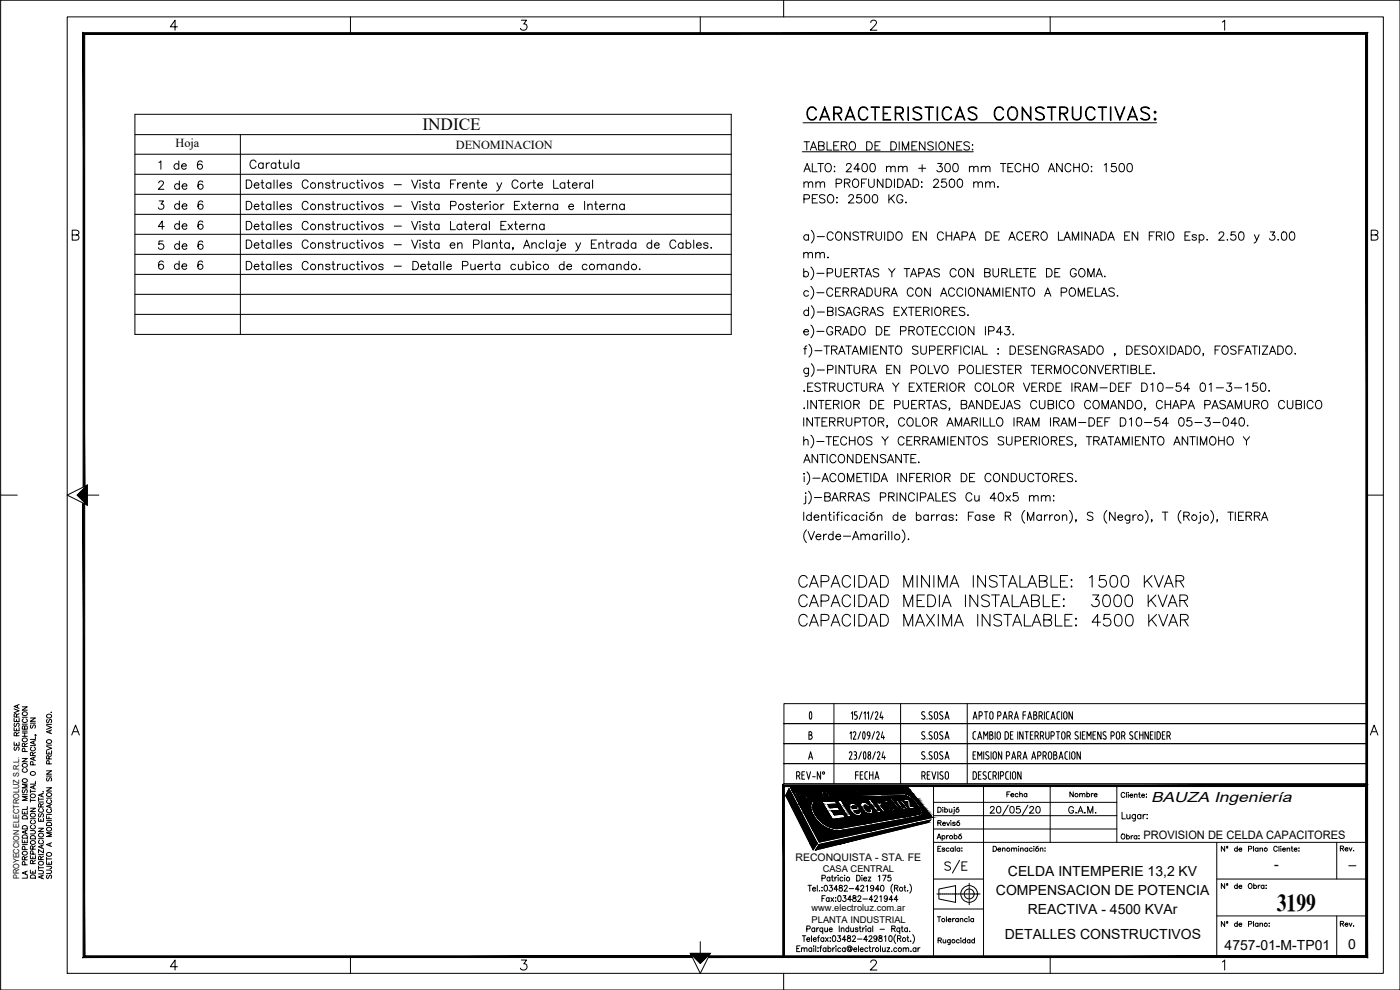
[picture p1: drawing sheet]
<svg xmlns="http://www.w3.org/2000/svg" width="420mm" height="297mm" viewBox="0 0 420 297" stroke-linecap="round" stroke-linejoin="round" font-family="sans-serif">
<defs><g id="words">
<text font-size="8.8" x="240.2" y="38.1">%%UCARACTERISTICAS CONSTRUCTIVAS:</text>
<text font-size="7.9" x="239.5" y="218">0</text>
<text font-size="7.5" x="282.6" y="263.2">S/E</text>
<text font-size="7.3" x="383.2" y="273.3">3199</text>
<g font-size="6.2">
<text x="46.6" y="70.2">4 de 6</text>
<text x="46.6" y="76.2">5 de 6</text>
<text x="46.6" y="82.2">6 de 6</text>
</g>
<g font-size="5.7">
<text x="46.9" y="51.9">1 de 6</text>
<text x="74.1" y="51.9">Caratula</text>
<text x="46.6" y="57.9">2 de 6</text>
<text x="46.6" y="63.9">3 de 6</text>
<text x="73" y="82.2">Detalles Constructivos - Detalle Puerta cubico de comando.</text>
</g>
<text font-size="5.2" x="126.8" y="39.1">INDICE</text>
<g font-size="4.4">
<text x="301.3" y="240.2">Fecha</text>
<text x="320.3" y="240.2">Nombre</text>
</g>
<text font-size="4.3" x="345.4" y="240.5">BAUZA Ingeniería</text>
<g font-size="4.2">
<text x="302.5" y="262.8">CELDA INTEMPERIE 13,2 KV</text>
<text x="382.4" y="260.8">-</text>
<text x="298.9" y="268.5">COMPENSACION DE POTENCIA</text>
<text x="308.4" y="274.2">REACTIVA - 4500 KVAr</text>
<text x="301.6" y="281.7">DETALLES CONSTRUCTIVOS</text>
<text x="367.5" y="284.9">4757-01-M-TP01</text>
<text x="404.6" y="284.8">0</text>
</g>
<g font-size="3.7">
<text x="52.7" y="44.2">Hoja</text>
<text x="136.8" y="44.6">DENOMINACION</text>
</g>
<text font-size="3.5" x="343.2" y="251.7">PROVISION DE CELDA CAPACITORES</text>
<text font-size="3.1" x="238.7" y="258.5">RECONQUISTA - STA. FE</text>
<g font-size="2.8">
<text x="246.9" y="261.7">CASA CENTRAL</text>
<text x="243.5" y="273.3">www.electroluz.com.ar</text>
<text x="243.6" y="277.1">PLANTA INDUSTRIAL</text>
</g>
<text font-size="2.6" x="403.9" y="261.1">-</text>
<text font-size="2.4" x="5.7" y="263.8" transform="rotate(-90 5.7 263.8)">PROYECCION ELECTROLUZ S.R.L.</text>
</g></defs>
<!-- layer: GRILLA-MEC -->
<g fill="none" stroke="#000" stroke-width=".3">
<path d="M20.2 5.1h395v286.9h-395zM53.3 8.1h-2.2l1.4-2v3M105.2 5.1v5M156.5 6.1h1.5l-.8 1.1a1 1 0 0 1 .9 1.4 1 1 0 0 1-1.6 .3l-.3-.4M210.2 5.1v5M261.3 6.8l.2-.5a.98 .98 0 0 1 1.4 0 .92 .92 0 0 1-.3 1.3l-1.4 1.5h2M315.2 5.1v5M366.8 6.6l.7-.5v3M21.7 70.5l1.7-.2a.68 .68 0 0 0 0-1.1l-1.7-.1v3h1.3a.78 .78 0 0 0 .7-.8 .78 .78 0 0 0-.7-.8M411.5 70.5l1.7-.2a.68 .68 0 0 0 0-1.1l-1.7-.1v3h1.3a.78 .78 0 0 0 .8-.8 .78 .78 0 0 0-.8-.8M410.2 148.6h5M22 219.5h1.4"/>
<path d="M411.7 219.5h1.4M21.5 220.5l1.2-2.9 1.1 2.9M411.2 220.5l1.2-2.9 1.1 2.9M53.3 290.1h-2.2l1.4-2.1v3M105.2 287v5M156.5 288h1.5l-.8 1.2a1 1 0 0 1 .9 1.4 1 1 0 0 1-1.6 .3l-.3-.4M261.3 288.8l.2-.5 .4-.3 .8 .2a.66 .66 0 0 1 .2 1l-1.7 1.8h2M315.2 287v5M366.8 288.6l.7-.6v3"/>
</g>
<!-- layer: 0 -->
<g fill="#000" stroke="#000" stroke-width=".3">
<path d="M26.2 145.5v6.1l-3-3zM236.8 236.6l1 2.1h-2zM242.1 237.4h1.6zM247.8 239.5h19.2zM249.2 239h.8zM248.6 238.1h.6zM251.3 239.4h15.6zM251.4 238.6h.6zM252.1 237.2h2.3zM252.1 237.2h.9zM253.2 239.4h13.7zM255.6 238.9h.1z"/>
<path d="M259.2 239.1h13.4zM271.2 238.7h.3zM237.3 236.3h35.2zM243.2 253.4h1.9l-1.1 1.6zM244.1 249.2h17.5l-15.7 3.5zM245.9 253.4h5.7l-6.7 1.6zM249.1 242.3h.2zM256.1 241.8h.2zM257.3 244h.2zM260.7 243.5h.2zM261.2 241.4l.3-.1zM261.9 240.7h.2z"/>
<path d="M263.9 243.2h.2zM266.4 242.1h1.6zM266.4 240.8h.2zM266.5 242.3h.2zM266.6 240.9h.2zM266.8 242.5h.2zM266.8 241h.2zM267 241.1l.1-.1zM267 242.6h.1zM267.1 241.2h.2zM267.1 242.7h.2zM267.3 242.7h.2z"/>
<path d="M267.3 241.3h.1zM267.5 242.7h.2zM270.1 244.9h.3zM270.7 243.4h.3zM271.1 242.2h.2zM271.1 242.2h.3zM270.9 244h.2zM271.3 244.2h.2zM272 240.5h.4zM272.1 244.5h.4zM273.2 241.8h1zM273.3 244.3h.5z"/>
<path d="M276 246.8l3.3-.7-.9 .7zM207.2 286.1h6l-3 3z"/>
<path d="M24.9 9.8v136.3h.5zM24.9 9.8l.5 .5v135.8zM24.9 9.8l.5 .5 385-.5zM25.4 10.3l385-.5-.5 .5zM410.4 9.8l-.5 .5 .5 277zM409.9 10.3l.5 277-.5-.5zM212.7 287.3h197.7l-.5-.5zM212.7 286.8h197.2l-197.2 .5z"/>
<path d="M235.8 238.7l9.5 14.4-7.5-14.4zM235.8 238.7l9.5 14.4h-2.2z"/>
<path d="M237.9 237.5l1.5 2.3-1.2-2.3zM237.9 237.5l1.5 2.3h-.3z"/>
<path d="M238.9 237.8h.6zM238.9 237.8h.6z"/>
<path d="M238.9 237.8h.6zM238.9 237.8h.6z"/>
<path d="M239 237.8l.5 .1zM239 237.8l.5 .1z"/>
<path d="M239 237.9h.6zM239 237.9h.6z"/>
<path d="M239 237.9l.6 .1zM239 237.9l.6 .1z"/>
<path d="M239 238h.7zM239 238h.7z"/>
<path d="M239.1 238l.6 .1zM239.1 238l.6 .1z"/>
<path d="M239.3 238.5h.4zM239.3 238.5h.3z"/>
<path d="M239.1 238.1l.7 .1zM239.1 238.1l.7 .1z"/>
<path d="M239.3 238.4h.4zM239.3 238.4l.4 .1z"/>
<path d="M239.1 238.2h.7zM239.1 238.2h.7z"/>
<path d="M239.1 238.2l.7 .1zM239.1 238.2l.7 .1z"/>
<path d="M239.2 238.3l.6 .1zM239.2 238.3l.6 .1z"/>
<path d="M239.2 238.4h.6zM239.2 238.4h.5z"/>
<path d="M237.9 237.4l2.8 .1zM237.9 237.4l2.8 .1z"/>
<path d="M239.5 237.5h1.2zM239.5 237.5h1.2z"/>
<path d="M239.5 237.5h1.2zM239.5 237.5h1.2z"/>
<path d="M239.6 237.5h1.2zM239.6 237.5h1.2z"/>
<path d="M239.8 237.5l1 .1zM239.8 237.5l1 .1z"/>
<path d="M239.9 237.6h.9zM239.9 237.6h.9z"/>
<path d="M240 237.6l.9 .2zM240 237.6l.9 .2z"/>
<path d="M240.1 237.8l.8 .1zM240.1 237.8l.8 .1z"/>
<path d="M240.2 237.9l.8 .1zM240.2 237.9l.8 .1z"/>
<path d="M240.3 238l.8 .1zM240.3 238l.8 .1z"/>
<path d="M240.3 238.1l.8 .1zM240.3 238.1l.8 .1z"/>
<path d="M240.4 238.2l.8 .1zM240.4 238.2l.8 .1z"/>
<path d="M240.4 238.3l.9 .1zM240.4 238.3l.9 .1z"/>
<path d="M240.4 238.4l.9 .1zM240.4 238.4l.9 .1z"/>
<path d="M240.4 238.5l1 .1zM240.4 238.5l1 .1z"/>
<path d="M240.4 238.6l1 .1zM240.4 238.6l1 .1z"/>
<path d="M240.3 238.7l1.2 .1zM240.2 238.8h1.3z"/>
<path d="M240.2 238.8h1.3zM240.1 238.8h1.4z"/>
<path d="M239.5 238.8l2.6 1-.6-1zM239.5 238.8l2.6 1h-2.1z"/>
<path d="M237.9 237.4h4zM237.9 237.4h4.2z"/>
<path d="M237.9 237.4h4zM237.9 237.4h2.8z"/>
<path d="M241.4 237.7h.5zM241.4 237.7h.5z"/>
<path d="M241.4 237.7h.6zM241.4 237.7h.6z"/>
<path d="M241.4 237.7l.6 .1zM241.4 237.7l.6 .1z"/>
<path d="M241.4 237.8h.7zM241.4 237.8h.7z"/>
<path d="M242.1 237.4h1.6zM242.1 237.4h1.6z"/>
<path d="M241.4 237.8h.7zM241.4 237.8h.7z"/>
<path d="M241.8 238.4h.3zM241.8 238.4h.3z"/>
<path d="M241.4 237.8l.8 .1zM241.4 237.8l.8 .1z"/>
<path d="M241.5 237.9l.8 .2-.1-.2zM241.5 237.9l.8 .2h-.7z"/>
<path d="M241.8 238.4h.4zM241.8 238.4h.3z"/>
<path d="M241.7 238.4h.5zM241.7 238.4h.5z"/>
<path d="M241.7 238.3h.5zM241.7 238.3l.5 .1z"/>
<path d="M241.6 238.1h.7zM241.6 238.1h.7z"/>
<path d="M241.7 238.3h.6zM241.7 238.3h.5z"/>
<path d="M241.6 238.1l.7 .1zM241.6 238.1l.7 .1z"/>
<path d="M241.6 238.2h.7zM241.6 238.2h.7z"/>
<path d="M241.6 238.2h.7zM241.6 238.2h.7z"/>
<path d="M241.7 238.2l.6 .1zM241.7 238.2l.6 .1z"/>
<path d="M241.7 238.3h.6zM241.7 238.3h.6z"/>
<path d="M242 238.7h.4zM242 238.7h.4z"/>
<path d="M242 238.7l.5 .1zM242 238.7l.5 .1z"/>
<path d="M242 238.8h.6zM242 238.8h.6z"/>
<path d="M242 238.8h.6zM242 238.8h.6z"/>
<path d="M242 238.8l.7 .1zM242 238.8l.7 .1z"/>
<path d="M242 238.9l1.2 .8-.5-.8zM242 238.9l1.2 .8h-.7z"/>
<path d="M242.9 238.6h1zM242.9 238.6h1z"/>
<path d="M242.6 237.7l1 .1zM242.6 237.7l1 .1z"/>
<path d="M242.6 237.8h1zM242.6 237.8h1z"/>
<path d="M242.4 237.6h1.2zM242.4 237.6h1.2z"/>
<path d="M242.5 237.6h1.1zM242.5 237.6l1.1 .1z"/>
<path d="M242.7 237.8l.9 .1zM242.7 237.8l.9 .1z"/>
<path d="M242.7 237.9l.9 .1zM242.7 237.9l.9 .1z"/>
<path d="M242.7 238l.9 .1zM242.7 238l.9 .1z"/>
<path d="M242.4 237.6h1.2zM242.4 237.6h1.2z"/>
<path d="M242.3 237.5h1.3zM242.3 237.5l1.3 .1z"/>
<path d="M242.8 238.1l.9 .1zM242.8 238.1l.9 .1z"/>
<path d="M242.2 237.4h1.5zM242.2 237.4l1.4 .1z"/>
<path d="M242.8 238.2h.9zM242.8 238.2h.9z"/>
<path d="M242.1 237.4h1.6zM242.1 237.4h1.6zM242.1 237.4h1.6z"/>
<path d="M242.8 238.2l.9 .1zM242.8 238.2l.9 .1z"/>
<path d="M242.8 238.3l1 .1zM242.8 238.3l1 .1z"/>
<path d="M237.8 237.3h6zM237.8 237.3l5.9 .1z"/>
<path d="M242.8 238.4h1zM242.8 238.4h1z"/>
<path d="M242.8 238.4l1 .1zM242.8 238.4l1 .1z"/>
<path d="M242.8 238.5l1.1 .1zM242.8 238.5l1.1 .1z"/>
<path d="M237.8 237.3h6.1zM237.8 237.3h6z"/>
<path d="M242.9 238.6l1.1 .1zM242.9 238.6l1.1 .1z"/>
<path d="M243.1 238.7l.9 .2zM243.1 238.7l.9 .2z"/>
<path d="M237.8 237.2h6.2zM237.8 237.2l6.1 .1z"/>
<path d="M243.2 238.9h.9zM243.2 238.9h.9z"/>
<path d="M243.2 238.9l1 .2zM243.2 238.9l1 .2z"/>
<path d="M243.3 239.1l1.1 .2-.2-.2zM243.3 239.1l1.1 .2h-1z"/>
<path d="M244.1 237.7l.2 .1zM244.1 237.7l.2 .1z"/>
<path d="M244.1 237.8h.3zM244.1 237.8h.3z"/>
<path d="M244.1 237.8h.4zM244.1 237.8h.4z"/>
<path d="M243.4 239.3l1.2 .1zM243.4 239.3l1.2 .1z"/>
<path d="M244.1 237.8h.4zM244.1 237.8h.4z"/>
<path d="M244.1 237.8l.5 .1zM244.1 237.8l.5 .1z"/>
<path d="M244.1 237.9h.5zM244.1 237.9h.5z"/>
<path d="M244.1 237.9l.6 .1zM244.1 237.9l.6 .1z"/>
<path d="M243.5 239.4l1.3 .1zM243.5 239.4l1.3 .1z"/>
<path d="M244.1 238l.6 .1zM244.1 238l.6 .1z"/>
<path d="M244.1 238.1l.7 .1zM244.1 238.1l.7 .1z"/>
<path d="M244.1 238.2h.7zM244.1 238.2h.7z"/>
<path d="M243.6 239.5l1.4 .1zM243.6 239.5l1.4 .1z"/>
<path d="M244.1 238.2l.8 .1zM244.1 238.2l.8 .1z"/>
<path d="M244.2 238.3h.7zM244.2 238.3h.7z"/>
<path d="M244.2 238.3l.8 .1zM244.2 238.3l.8 .1z"/>
<path d="M244.2 238.4l.8 .1zM244.2 238.4l.8 .1z"/>
<path d="M243.7 239.6l1.5 .1zM243.7 239.6l1.5 .1z"/>
<path d="M244.3 238.5l.8 .1zM244.3 238.5l.8 .1z"/>
<path d="M244.3 238.6l.8 .1zM244.3 238.6l.8 .1z"/>
<path d="M244.4 238.7h.8zM244.4 238.7h.8z"/>
<path d="M244.4 238.7l.8 .1zM244.4 238.7l.8 .1z"/>
<path d="M244.5 238.8l.7 .1zM244.5 238.8l.7 .1z"/>
<path d="M243.7 239.7h1.5zM243.7 239.7h1.5z"/>
<path d="M244.6 238.9l.6 .1zM244.6 238.9l.6 .1z"/>
<path d="M245 239.3h.2zM245 239.3h.2z"/>
<path d="M244.6 239h.7zM244.6 239h.7z"/>
<path d="M245 239.3h.2zM245 239.3h.2z"/>
<path d="M244.7 239l.6 .1zM244.7 239l.6 .1z"/>
<path d="M244.7 239.1h.6zM244.7 239.1h.6z"/>
<path d="M244.9 239.3h.4zM244.9 239.3h.3z"/>
<path d="M244.8 239.1l.5 .1zM244.8 239.1l.5 .1z"/>
<path d="M244.8 239.2h.5zM244.8 239.2h.5z"/>
<path d="M244.9 239.2h.4zM244.9 239.2l.4 .1z"/>
<path d="M244.4 237.3l1 .1zM244.4 237.3l1 .1z"/>
<path d="M244.6 237.4l1 .2zM244.6 237.4l1 .2z"/>
<path d="M244.8 237.6l1 .2zM244.8 237.6l1 .2z"/>
<path d="M244.4 237.3h1.3zM244.4 237.3h1.5z"/>
<path d="M244.4 237.3h1.3zM244.4 237.3h.9z"/>
<path d="M245 237.8l1 .1zM245 237.8l1 .1h-.8z"/>
<path d="M245.9 237.3h.6zM245.9 237.3h.6z"/>
<path d="M245.2 237.9l1 .3-.2-.3zM245.2 237.9l1 .3h-.9z"/>
<path d="M245.3 238.2l1.2 .2-.3-.2zM245.3 238.2l1.2 .2h-1z"/>
<path d="M245.5 238.4l1.2 .2-.2-.2zM245.5 238.4l1.2 .2h-1.1z"/>
<path d="M244.3 237.3h2.2zM244.3 237.3h2.2z"/>
<path d="M245.9 237.3l.8 .7zM245.9 237.3h.6l.2 .7z"/>
<path d="M245.6 238.6l1.2 .1zM245.6 238.6l1.2 .1z"/>
<path d="M245.6 238.7l1.3 .2-.1-.2zM245.6 238.7l1.3 .2h-1.2z"/>
<path d="M245.7 238.9l1.3 .2-.1-.2zM245.7 238.9l1.3 .2h-1.3z"/>
<path d="M244.3 237.3h2.6zM244.3 237.3h2.2z"/>
<path d="M245.7 239.1l1.4 .2-.1-.2zM245.7 239.1l1.4 .2h-1.4z"/>
<path d="M244.3 237.3h2.8zM244.3 237.3h2.6z"/>
<path d="M245.7 239.3l1.5 .1zM245.7 239.3l1.5 .1h-1.5z"/>
<path d="M245.7 239.4l1.6 .1zM245.7 239.4l1.6 .1z"/>
<path d="M244.2 237.3h3.3zM244.2 237.3h3.3z"/>
<path d="M244.2 237.3h3.3zM244.2 237.3h3.3z"/>
<path d="M247.1 237.3h.4zM247.1 237.3h.4z"/>
<path d="M247.1 237.3l1.2 1.2-.8-1.2zM247.1 237.3l1.2 1.2h-1.1z"/>
<path d="M244 237.2h4.1zM244 237.2l3.5 .1z"/>
<path d="M247.2 238.5l1.7 .9-.6-.9zM247.2 238.5l1.7 .9h-1.1z"/>
<path d="M237.8 237.2h10.7zM237.8 237.2h11z"/>
<path d="M237.8 237.2h10.7zM237.8 237.2h10.3z"/>
<path d="M247.8 239.4l1.1 .1zM247.8 239.4l1.1 .1z"/>
<path d="M249.2 239h.8zM249.2 239h.8z"/>
<path d="M248.6 238.1h.6zM248.6 238.1h.7z"/>
<path d="M249.3 238.1h.5zM249.3 238.1h.5z"/>
<path d="M249.2 239h.2zM249.2 239h.2z"/>
<path d="M248.9 237.4l.7 .2v-.2zM248.9 237.4l.7 .2z"/>
<path d="M249 237.6h.6zM249 237.6h.6z"/>
<path d="M249.1 237.6h.5zM248.3 237.6h1.3z"/>
<path d="M248.3 237.6l1.4 .2zM248.3 237.6l1.4 .2z"/>
<path d="M248.8 237.3h.9zM248.8 237.3l.8 .1z"/>
<path d="M248.4 237.8l1.3 .2v-.2zM248.4 237.8l1.3 .2h-1.2z"/>
<path d="M248.8 237.2h.9zM248.8 237.2h.9z"/>
<path d="M248.8 237.2h.9zM248.8 237.2l.9 .1z"/>
<path d="M237.7 237.2h12zM237.7 237.2h12z"/>
<path d="M248.5 238l1.3 .1zM248.5 238l1.3 .1z"/>
<path d="M249.3 238.1l.5 .1zM249.3 238.1l.5 .1z"/>
<path d="M237.7 237.1h12.1zM237.7 237.1h12.2z"/>
<path d="M237.7 237.1h12.1zM237.7 237.1l12 .1z"/>
<path d="M249.3 238.2l.7 .2-.2-.2zM249.3 238.2l.7 .2h-.6z"/>
<path d="M237.7 237.1h12.2zM237.7 237.1h12.3z"/>
<path d="M250 237.1h1.6zM250 237.1h1.6z"/>
<path d="M249.4 238.4l.6 .1zM249.4 238.4l.6 .1z"/>
<path d="M250 239h.5zM250 239h.5z"/>
<path d="M250 239h.5zM250 239h.5z"/>
<path d="M249.5 238.5h.5zM248.9 238.5h1.1z"/>
<path d="M248.9 238.5l1.2 .1zM248.9 238.5l1.2 .1z"/>
<path d="M248.9 238.6l1.4 .2-.2-.2zM248.9 238.6l1.4 .2h-1.2z"/>
<path d="M250.1 237.6h.2zM250.1 237.6h.2z"/>
<path d="M250.3 238.1h1.4zM250.3 238.1h1.4z"/>
<path d="M249.1 238.8l1.4 .2-.2-.2zM249.1 238.8l1.4 .2h-1.3z"/>
<path d="M250.1 237.6h.2zM250.1 237.6h.2z"/>
<path d="M250.1 237.6l.3 .1zM250.1 237.6l.3 .1z"/>
<path d="M250.1 237.7h.3zM250.1 237.7h.3z"/>
<path d="M250.1 237.7l.4 .1zM250.1 237.7l.4 .1z"/>
<path d="M250 239l.7 .2zM250 239l.7 .2z"/>
<path d="M250.1 237.8h.4zM250.1 237.8h.4z"/>
<path d="M250.1 237.8l.5 .1zM250.1 237.8l.5 .1z"/>
<path d="M250.1 237.9h.5zM250.1 237.9h.5z"/>
<path d="M250.1 239.2l.8 .1zM250.1 239.2l.8 .1z"/>
<path d="M250.1 239.3l.9 .1zM250.1 239.3l.9 .1z"/>
<path d="M250.1 239.4h1.1zM250.1 239.4h1.1z"/>
<path d="M250.5 238.6l.6 .1zM250.5 238.6l.6 .1z"/>
<path d="M250.6 238.7h.5zM250.6 238.7h.5z"/>
<path d="M250.7 238.7l.5 .1zM250.7 238.7l.5 .1z"/>
<path d="M250.7 238.8h.5zM250.7 238.8h.5z"/>
<path d="M250.8 238.8l.4 .1zM250.8 238.8l.4 .1z"/>
<path d="M251 239h.2zM251 239h.1z"/>
<path d="M250.8 238.9h.4zM250.8 238.9h.4z"/>
<path d="M250.9 238.9h.3zM250.9 238.9l.3 .1zM251 239h.2zM251 239h.2z"/>
<path d="M250.5 238.6h.8zM250.5 238.6h.6z"/>
<path d="M250.5 238.6h.9zM250.5 238.6h.9z"/>
<path d="M250.5 238.6h.9zM250.5 238.6h.8z"/>
<path d="M250.5 237.3h1zM250.5 237.3h1z"/>
<path d="M250.5 237.3l1 .2zM250.5 237.3l1 .2z"/>
<path d="M250.7 237.5h.8zM250.7 237.5h.8z"/>
<path d="M250.7 237.5l.8 .2v-.2zM250.7 237.5l.8 .2z"/>
<path d="M251.5 238.6h.5zM251.5 238.6h.5z"/>
<path d="M250.3 237.2h1.2zM250.3 237.2h1.2z"/>
<path d="M250.3 237.2h1.2zM250.3 237.2l1.2 .1z"/>
<path d="M250.9 237.7h.6zM250.9 237.7h.6z"/>
<path d="M250.9 237.7l.6 .1zM250.9 237.7l.6 .1z"/>
<path d="M250.9 237.8l.6 .1zM250.9 237.8l.6 .1z"/>
<path d="M251 237.9h.6zM250.6 237.9h1z"/>
<path d="M250.1 237.2h1.5zM250.1 237.2h1.4z"/>
<path d="M250.1 237.9h1.5zM250.1 237.9h1.5z"/>
<path d="M250 237.1h1.6zM250 237.1l1.6 .1z"/>
<path d="M250.1 237.9l1.5 .1zM250.1 237.9l1.5 .1z"/>
<path d="M250.2 238l1.5 .1zM250.2 238l1.5 .1z"/>
<path d="M237.7 237.1h14zM237.7 237.1h14z"/>
<path d="M237.7 237.1h14zM237.7 237.1h13.9z"/>
<path d="M250.3 238.1l1.5 .2zM250.3 238.1l1.5 .2z"/>
<path d="M237.7 237.1h14zM237.7 237.1h14.1z"/>
<path d="M250.3 238.3l1.5 .1zM250.3 238.3l1.5 .1z"/>
<path d="M250.4 238.4h1.5zM250.4 238.4h1.5z"/>
<path d="M250.4 238.4l1.5 .2zM250.4 238.4l1.5 .2z"/>
<path d="M251.4 238.6h.6zM251.4 238.6h.6z"/>
<path d="M251.4 238.6h.6zM251.4 238.6h.6z"/>
<path d="M251.4 238.6h.6zM251.4 238.6h.6z"/>
<path d="M251.4 238.6h.6zM251.4 238.6h.6zM251.4 238.6h.6z"/>
<path d="M251.5 238.6h.5zM251.5 238.6h.5z"/>
<path d="M251.5 238.6h.5zM251.5 238.6h.5z"/>
<path d="M251.5 238.6h.5zM251.5 238.6h.5z"/>
<path d="M251.5 238.6l.6 .2zM251.5 238.6l.6 .2z"/>
<path d="M252 237.5l.2 .1zM252 237.5l.2 .1z"/>
<path d="M251.5 238.8h.7zM251.5 238.8h.7z"/>
<path d="M251.9 237.6h.3zM251.9 237.6h.3z"/>
<path d="M251.9 237.6h.3zM251.9 237.6h.3z"/>
<path d="M251.5 238.8l.8 .2zM251.5 238.8l.8 .2z"/>
<path d="M251.9 237.6h.4zM251.9 237.6h.4z"/>
<path d="M251.9 237.6l.4 .1zM251.9 237.6l.4 .1z"/>
<path d="M251.6 239h.8zM251.6 239h.8z"/>
<path d="M251.9 237.7h.5zM251.9 237.7h.5z"/>
<path d="M251.9 237.7l.6 .1zM251.9 237.7l.6 .1z"/>
<path d="M251.6 239l.9 .1zM251.6 239l.9 .1z"/>
<path d="M252 237.8h.5zM252 237.8h.5z"/>
<path d="M251.6 239.1l1 .1zM251.6 239.1l1 .1z"/>
<path d="M251.6 239.2h1.1zM251.6 239.2h1.1z"/>
<path d="M251.5 239.2l1.3 .1zM251.5 239.2l1.3 .1z"/>
<path d="M251.5 239.3h1.4zM251.5 239.3h1.4z"/>
<path d="M251.5 239.3l1.5 .1zM251.5 239.3l1.5 .1z"/>
<path d="M252.4 238.5l.6 .1zM252.4 238.5l.6 .1z"/>
<path d="M252.5 238.6l.5 .1zM252.5 238.6l.5 .1z"/>
<path d="M252.2 237.2l.9 .1zM252.2 237.2l.9 .1z"/>
<path d="M252.5 238.7h.5zM252.5 238.7h.5z"/>
<path d="M252.6 238.7l.4 .1zM252.6 238.7l.4 .1z"/>
<path d="M252.6 238.8l.4 .1zM252.6 238.8l.4 .1z"/>
<path d="M252.8 238.9h.2zM252.8 238.9h.2z"/>
<path d="M252.8 238.9h.2zM252.8 238.9l.2 .1z"/>
<path d="M252.7 238.9h.3zM252.7 238.9h.3z"/>
<path d="M252.7 238.9h.3zM252.7 238.9h.3z"/>
<path d="M252.3 237.3l.9 .2zM252.3 237.3l.9 .2z"/>
<path d="M252.4 238.5h.7zM252.4 238.5h.5z"/>
<path d="M252.5 237.5l.8 .1zM252.5 237.5l.8 .1z"/>
<path d="M252.4 238.5h.8zM252.4 238.5h.8z"/>
<path d="M252.4 238.5h.8zM252.4 238.5h.7z"/>
<path d="M253.2 238.5h.7zM253.2 238.5h.7z"/>
<path d="M252.7 237.6l.6 .1zM252.7 237.6l.6 .1z"/>
<path d="M252.8 237.7l.6 .1zM252.8 237.7l.6 .1z"/>
<path d="M252.1 237.2h1.3zM252.1 237.2h1.3z"/>
<path d="M252.1 237.2h1.3zM252.1 237.2h.9zM252.1 237.2h.9z"/>
<path d="M253.4 239.2h13.4zM253.4 239.2h13.4z"/>
<path d="M253.4 237.2h1zM253.4 237.2h1z"/>
<path d="M252.8 237.8h.6zM252.5 237.8h.9z"/>
<path d="M253.4 239.1h.9zM253.4 239.1h.9z"/>
<path d="M252 237.8l1.5 .1zM252 237.8l1.5 .1z"/>
<path d="M252 237.9l1.6 .2zM252 237.9l1.6 .2z"/>
<path d="M252.1 238.1l1.6 .1zM252.1 238.1l1.6 .1z"/>
<path d="M252.2 238.2l1.6 .2zM252.2 238.2l1.6 .2z"/>
<path d="M252.3 238.4l1.6 .1zM252.3 238.4l1.6 .1z"/>
<path d="M253.2 238.5h.7zM253.2 238.5h.7z"/>
<path d="M253.3 238.5h.6zM253.3 238.5h.6z"/>
<path d="M253.3 238.5h.6zM253.3 238.5h.6z"/>
<path d="M253.3 238.5h.6zM253.3 238.5h.6z"/>
<path d="M253.3 238.5h.6zM253.3 238.5h.6z"/>
<path d="M253.3 238.5l.6 .1zM253.3 238.5l.6 .1z"/>
<path d="M253.3 238.6h.6zM253.3 238.6h.6z"/>
<path d="M253.3 238.6l.8 .2zM253.3 238.6l.8 .2h-.7z"/>
<path d="M253.4 238.8l.8 .2-.1-.2zM253.4 238.8l.8 .2h-.8z"/>
<path d="M253.4 239l.9 .1zM253.4 239l.9 .1z"/>
<path d="M253.7 237.5l.6 .2v-.2zM253.7 237.5l.6 .2h-.5z"/>
<path d="M253.6 237.4h.7zM253.6 237.4l.7 .1z"/>
<path d="M253.8 237.7l.5 .2v-.2zM253.8 237.7l.5 .2z"/>
<path d="M253.4 239.1h.9zM253.4 239.1h.9z"/>
<path d="M253.5 237.2h.8zM253.5 237.2l.8 .2z"/>
<path d="M253.9 237.9l.5 .2zM253.9 237.9l.5 .2z"/>
<path d="M253.4 237.2h1zM253.4 237.2h.9z"/>
<path d="M254 238.1l.6 .2zM254 238.1l.6 .2z"/>
<path d="M252 237.1h2.5zM252 237.1l2.4 .1zM252.1 237.2h2.3z"/>
<path d="M251.9 237.1h2.6zM251.9 237.1h2.6z"/>
<path d="M254.2 238.3l.5 .2zM254.2 238.3l.5 .2z"/>
<path d="M251.9 237.1h2.8zM251.9 237.1h2.6z"/>
<path d="M254.7 237.5h.3zM254.7 237.5h.3z"/>
<path d="M254.3 238.5l.5 .2zM254.3 238.5l.5 .2z"/>
<path d="M254.7 237.4l.2 .1zM254.7 237.4l.2 .1z"/>
<path d="M254.4 238.7l.6 .2zM254.4 238.7l.6 .2z"/>
<path d="M254.7 237.5h.2zM254.7 237.5h.2z"/>
<path d="M254.7 237.5h.3zM254.7 237.5h.3z"/>
<path d="M254.7 237.5l.4 .1zM254.7 237.5l.4 .1z"/>
<path d="M254.6 238.9l.6 .1zM254.6 238.9l.6 .1z"/>
<path d="M254.7 237.6h.4zM254.7 237.6h.4z"/>
<path d="M254.7 237.6l.5 .1zM254.7 237.6l.5 .1z"/>
<path d="M254.7 239l.7 .1zM254.7 239l.7 .1z"/>
<path d="M254.7 237.7h.5zM254.7 237.7h.5z"/>
<path d="M254.7 237.7l.6 .1zM254.7 237.7l.6 .1z"/>
<path d="M254.7 237.8h.6zM254.7 237.8h.6z"/>
<path d="M254.7 237.8l.7 .2zM254.7 237.8l.7 .2z"/>
<path d="M254.7 239.1h.7zM254.7 239.1h.7z"/>
<path d="M255.4 238.7h.4zM255.4 238.7h.4z"/>
<path d="M254.7 239.1h.7zM254.7 239.1h.7z"/>
<path d="M254.7 239.1h.7zM254.3 239.1h1.1z"/>
<path d="M253.4 239.1l2.1 .1zM253.4 239.1l2.1 .1z"/>
<path d="M254.8 238h.6zM254.8 238h.6z"/>
<path d="M254.8 238l.7 .1zM254.8 238l.7 .1z"/>
<path d="M254.9 238.1h.6zM254.9 238.1h.6z"/>
<path d="M254.9 238.1l.7 .1zM254.9 238.1l.7 .1z"/>
<path d="M253.4 239.2h2.3zM253.4 239.2h2.3z"/>
<path d="M255.6 238.9h.1zM255.6 238.9h.1z"/>
<path d="M255 238.2l.6 .1zM255 238.2l.6 .1z"/>
<path d="M255 238.3l.7 .1zM255 238.3l.7 .1z"/>
<path d="M255.1 238.4h.6zM255.1 238.4h.6z"/>
<path d="M255.1 238.4l.6 .1zM255.1 238.4l.6 .1z"/>
<path d="M253.4 239.2h2.4zM253.4 239.2h2.4z"/>
<path d="M255.2 238.5h.5zM255.2 238.5h.5z"/>
<path d="M255.2 238.5l.6 .1zM255.2 238.5l.6 .1z"/>
<path d="M255.3 238.6h.5zM255.3 238.6h.5z"/>
<path d="M255.3 238.6l.5 .1zM255.3 238.6l.5 .1z"/>
<path d="M255.5 238.8h.3zM255.5 238.8h.3z"/>
<path d="M255.5 238.8h.3zM255.5 238.8l.2 .1z"/>
<path d="M255.4 238.7h.4zM255.4 238.7l.4 .1z"/>
<path d="M255.1 237.2l.7 .1zM255.1 237.2l.7 .1z"/>
<path d="M255.1 237.3l.8 .1zM255.1 237.3l.8 .1z"/>
<path d="M255.8 239.2h11zM255.8 239.2h11z"/>
<path d="M255.3 237.4l.7 .1zM255.3 237.4l.7 .1z"/>
<path d="M255.5 237.5l.7 .2zM255.5 237.5l.7 .2z"/>
<path d="M255 237.2h1.1zM255 237.2h.8z"/>
<path d="M256.1 239.1h1zM256.1 239.1h1z"/>
<path d="M256.1 239.1h2.5zM256.1 239.1h2.5z"/>
<path d="M254.9 237.1l1.2 .1zM254.9 237.1l1.2 .1z"/>
<path d="M254.9 237.2h1.2zM254.9 237.2h1.2z"/>
<path d="M255.7 237.7l.6 .2zM255.7 237.7l.6 .2z"/>
<path d="M255.8 237.9l.6 .2zM255.8 237.9l.6 .2z"/>
<path d="M255.9 238.1l.7 .2-.2-.2zM255.9 238.1l.7 .2h-.6z"/>
<path d="M256 238.3l.7 .2-.1-.2zM256 238.3l.7 .2h-.6z"/>
<path d="M256.2 237.2l1.1 1-.7-1zM256.2 237.2l1.1 1z"/>
<path d="M256.1 238.5l.7 .2zM256.1 238.5l.7 .2h-.7z"/>
<path d="M256.1 238.7l.9 .2zM256.1 238.7l.9 .2h-.9z"/>
<path d="M256.2 237.2h.8zM256.2 237.2h.4z"/>
<path d="M256.1 238.9l.9 .1zM256.1 238.9l.9 .1z"/>
<path d="M257 237.2h16.2zM257 237.2h16.2z"/>
<path d="M256.1 237.2h.9zM256.1 237.2h.9z"/>
<path d="M256.1 239l1 .1zM256.1 239l1 .1z"/>
<path d="M257.1 239.1h1.5zM257.1 239.1h1.5z"/>
<path d="M257.4 239h.5zM257.4 239h.5z"/>
<path d="M256.8 238l1.1 1zM256.8 238l1.1 1h-.5z"/>
<path d="M258 238.6l.5 .4-.2-.4zM258 238.6l.5 .4h-.3z"/>
<path d="M258.2 239h.3zM257.9 239h.6z"/>
<path d="M257.9 239h.6zM257.9 239h.6z"/>
<path d="M257.4 239l1.1 .1zM257.4 239l1.1 .1z"/>
<path d="M257.5 239.1h1.1zM257.1 239.1h1.5z"/>
<path d="M256.1 239.1l2.5 .1zM256 239.2h2.6z"/>
<path d="M239.1 239.9l21.5 .2-.2-.2zM239.1 239.9l21.5 .2h-21.3z"/>
<path d="M239.1 239.8h21.8zM239.1 239.8l21.3 .1z"/>
<path d="M240 239.8h21.2zM240 239.8h20.9z"/>
<path d="M261.3 239.8h5.9zM261.3 239.8h5.9z"/>
<path d="M242.1 239.8h19.2zM242.1 239.8h19.1z"/>
<path d="M256 239.2h10.8zM255.8 239.2h11z"/>
<path d="M253.4 239.2l13.5 .1zM253.4 239.2l13.5 .1z"/>
<path d="M253.3 239.3l13.6 .1zM253.2 239.4h13.7zM253 239.4h13.9z"/>
<path d="M251.5 239.4h15.4zM251.5 239.4h15.4z"/>
<path d="M251.5 239.4h15.4zM251.3 239.4h15.6zM251.2 239.4h15.7z"/>
<path d="M250.2 239.4h16.8zM250.2 239.4h16.8z"/>
<path d="M250.2 239.4l16.8 .1zM248.9 239.5h18.1z"/>
<path d="M247.8 239.5h19.2zM247.8 239.5h19.2zM247.3 239.5h19.7z"/>
<path d="M245.6 239.5h21.4zM245.6 239.5h21.4z"/>
<path d="M245.6 239.5l21.5 .1zM245.5 239.6h21.6z"/>
<path d="M256 239.2h11.1zM256 239.2h10.8zM256 239.2h10.8zM256 239.2h10.8z"/>
<path d="M245.5 239.6l21.6 .1zM245.3 239.7h21.8z"/>
<path d="M245.3 239.7h21.8zM245.2 239.7h21.9z"/>
<path d="M243.7 239.7h23.4zM243.7 239.7h23.4z"/>
<path d="M243.7 239.7h23.4zM243.2 239.7h23.9z"/>
<path d="M242.5 239.7h24.7zM242.5 239.7h24.7z"/>
<path d="M242.5 239.7l24.7 .1zM242.1 239.8h25.1z"/>
<path d="M261.3 239.8l6.2 .4-.3-.4zM261.3 239.8l6.2 .4h-6z"/>
<path d="M258.8 239.2h8.4zM258.6 239.2h8.5z"/>
<path d="M259.2 239.1h8.2zM258.8 239.2h8.4z"/>
<path d="M268.1 240h2.1zM268.1 240h1.9z"/>
<path d="M268 240h2.7zM268 240h2.2z"/>
<path d="M268 240h3zM268 240h3z"/>
<path d="M270.7 240h.3zM270.7 240h.3z"/>
<path d="M270.7 240l.7 .5-.4-.5zM270.7 240l.7 .5h-.3z"/>
<path d="M257.6 238.1h13.7zM257.6 238.1h13.8z"/>
<path d="M257.6 238.1l.7 .5 13-.5zM257.6 238.1l.7 .5h-.3z"/>
<path d="M271.2 238.7h.4zM270.6 238.7h1z"/>
<path d="M270.6 238.7h1.1zM269.5 238.7h2.2z"/>
<path d="M269.5 238.7l2.7 .2-.5-.2zM264.5 238.9l5-.2 2.7 .2z"/>
<path d="M264.5 238.9l8.1 .2-.4-.2zM259.2 239.1l5.3-.2 8.1 .2zM259.2 239.1h13.4z"/>
<path d="M237.3 236.3l35.8 .8-.6-.8zM237.3 236.3l35.8 .8h-35.4z"/>
<path d="M267.9 239.8h4.6zM267.9 239.8l3.1 .2z"/>
<path d="M267.4 239.1l5.2 .1zM267.4 239.1l5.2 .1z"/>
<path d="M267.4 239.2l5.6 .2-.4-.2zM267.4 239.2l5.6 .2h-5.4z"/>
<path d="M267.9 239.8h4.8zM267.9 239.8h4.6z"/>
<path d="M267.6 239.4l5.8 .3-.4-.3zM267.6 239.4l5.8 .3h-5.6z"/>
<path d="M251.8 237.1h21.3zM251.8 237.1h21.3z"/>
<path d="M254.7 237.1h18.5zM254.7 237.1h18.5z"/>
<path d="M254.8 237.1h18.4zM254.8 237.1h18.4z"/>
<path d="M256.1 237.1l17.1 .1zM256.1 237.1l17.1 .1z"/>
<path d="M257 237.2l17 .9-.8-.9zM257 237.2l17 .9h-16.4z"/>
<path d="M267.8 239.7l5.8 .1zM267.8 239.7l5.8 .1z"/>
<path d="M272.7 239.8h.9zM272.7 239.8h.9z"/>
<path d="M272.7 239.8l1 .2zM272.7 239.8l1 .2z"/>
<path d="M272.8 240l1.3 .3-.4-.3zM272.8 240l1.3 .3h-1z"/>
<path d="M271.4 238.1h2.6zM271.4 238.1h2.6z"/>
<path d="M271.6 238.1h2.4zM271.6 238.1h2.4z"/>
<path d="M271.7 238.1l2.3 .1zM271.7 238.1l2.3 .1z"/>
<path d="M271.9 238.2l2.3 .2-.2-.2zM271.9 238.2l2.3 .2h-1.8z"/>
<path d="M272.4 238.4l2 .2-.2-.2zM272.4 238.4l2 .2h-1.5z"/>
<path d="M272.9 238.6l1.7 .3-.2-.3zM272.9 238.6l1.7 .3h-1.3z"/>
<path d="M273.3 238.9l1.6 .4-.3-.4zM273.3 238.9l1.6 .4h-1.1z"/>
<path d="M273.8 239.3l1.3 .2-.2-.2zM273.8 239.3l1.3 .2h-1z"/>
<path d="M274.1 239.5l1.3 .3-.3-.3zM274.1 239.5l1.3 .3h-.9z"/>
<path d="M274.5 239.8l1.1 .3-.2-.3zM274.5 239.8l1.1 .3h-.9z"/>
<path d="M240.3 242.2l3.1 .7-.1-.7zM240.3 242.2l3.1 .7h-2.7z"/>
<path d="M239.9 241.4l3.4 .8 .1-.8zM239.9 241.4l3.4 .8h-3z"/>
<path d="M240.7 242.9l2.8 .5-.1-.5zM240.7 242.9l2.8 .5h-2.5z"/>
<path d="M239.7 241l3.7 .4 .1-.4zM239.7 241l3.7 .4h-3.5z"/>
<path d="M241 243.4l2.7 .5-.2-.5zM241 243.4l2.7 .5h-2.4z"/>
<path d="M241.3 243.9l2.7 .6-.3-.6zM241.3 243.9l2.7 .6h-2.4z"/>
<path d="M239.3 240.2l4.2 .8 .4-.8zM239.3 240.2l4.2 .8h-3.8z"/>
<path d="M239.3 240.2h4.6zM239.3 240.2h4.6z"/>
<path d="M241.6 244.5l2.7 .5-.3-.5zM241.6 244.5l2.7 .5h-2.5z"/>
<path d="M241.8 245l2.9 .5-.4-.5zM241.8 245l2.9 .5h-2.6z"/>
<path d="M242.1 245.5l2.9 .5-.3-.5zM242.1 245.5l2.9 .5h-2.6z"/>
<path d="M242.4 246l3.1 .5-.5-.5zM242.4 246l3.1 .5h-2.9z"/>
<path d="M243.1 253.1l2 .3 .2-.3zM243.1 253.1l2 .3h-1.9z"/>
<path d="M242.6 246.5l3.3 .4-.4-.4zM242.6 246.5l3.3 .4h-3.1z"/>
<path d="M245.9 253.4l-1.1 1.6h.1zM244.8 255h.1z"/>
<path d="M242.8 246.9l3.6 .4-.5-.4zM242.8 246.9l3.6 .4h-3.4z"/>
<path d="M243 247.3l3.9 .4-.5-.4zM243 247.3l3.9 .4h-3.7z"/>
<path d="M244.4 240.5l2.6 .7-.4-.7zM244.4 240.5l2.6 .7h-2.9z"/>
<path d="M243.2 247.7l4.4 .4-.7-.4zM243.2 247.7l4.4 .4h-4.1z"/>
<path d="M244.1 241.2l3.1 .3-.2-.3zM244.1 241.2l3.1 .3h-3.3z"/>
<path d="M243.9 241.5l3.7 .7-.4-.7zM243.9 241.5l3.7 .7h-3.7z"/>
<path d="M243.5 248.1l4.7 .4-.6-.4zM243.5 248.1l4.7 .4h-4.6z"/>
<path d="M243.9 242.2l4.1 .5-.4-.5zM243.9 242.2l4.1 .5h-4z"/>
<path d="M244 242.7l4.2 .5-.2-.5zM244 242.7l4.2 .5h-4.1z"/>
<path d="M244.5 240.4h3.7zM244.5 240.4l2.1 .1z"/>
<path d="M243.6 248.5l5.4 .3-.8-.3zM243.6 248.5l5.4 .3h-5.2z"/>
<path d="M244.1 243.2l4.4 .5-.3-.5zM244.1 243.2l4.4 .5h-4.2z"/>
<path d="M244.3 243.7l4.5 .5-.3-.5zM244.3 243.7l4.5 .5h-4.2z"/>
<path d="M244.6 244.2l4.5 .5-.3-.5zM244.6 244.2l4.5 .5h-4.3z"/>
<path d="M243.8 248.8l6.1 .3-.9-.3zM243.8 248.8l6.1 .3h-5.9z"/>
<path d="M244.8 244.7l4.6 .5-.3-.5zM244.8 244.7l4.6 .5h-4.2z"/>
<path d="M245.2 245.2l4.5 .4-.3-.4zM245.2 245.2l4.5 .4h-4.2z"/>
<path d="M245.5 245.6l4.3 .2-.1-.2zM245.5 245.6l4.3 .2h-4.1z"/>
<path d="M244.2 240.3h5.6zM244.2 240.3l4 .1z"/>
<path d="M244 249.1l6.5 .1zM244 249.1l6.5 .1z"/>
<path d="M250.3 244.2h2.8zM250.3 244.2h2.8z"/>
<path d="M250.3 244.2l.1 .3zM250.3 244.2h2.8l-2.7 .3z"/>
<path d="M244 249.2h6.9zM244 249.2h6.9z"/>
<path d="M244.1 240.2h6.5zM244.1 240.2l5.7 .1z"/>
<path d="M250.5 248.6h.5zM250.5 248.6h1.1z"/>
<path d="M244 240.2h7.3zM244 240.2h7.3z"/>
<path d="M250.6 240.2l.8 .1zM250.6 240.2l.8 .1z"/>
<path d="M250.6 240.3l1.3 .9-.5-.9zM250.6 240.3l1.3 .9h-.7z"/>
<path d="M249 242.2h2.4zM249 242.2h2.5z"/>
<path d="M249 242.2h2.4zM249 242.2l.3 .1z"/>
<path d="M251.5 242.2h1.1zM251.5 242.2h1.1z"/>
<path d="M239.3 240.2h12.4zM239.3 240.2h12.5z"/>
<path d="M243.9 240.2h7.8zM243.9 240.2h7.4z"/>
<path d="M251.2 241.2l.9 .2zM248.5 241.4l2.7-.2 .9 .2z"/>
<path d="M248.5 241.4l4.1 .8-.5-.8zM248.5 241.4l4.1 .8h-3.6z"/>
<path d="M250.3 248.5h1.9zM250.3 248.5l1.3 .1z"/>
<path d="M239.3 240.1h13.2zM239.3 240.1l12.5 .1z"/>
<path d="M250.1 248.5h2.4zM250.1 248.5h2.1z"/>
<path d="M251.5 242.2l1.7 1-.6-1zM251.5 242.2l1.7 1h-1.1z"/>
<path d="M253 241h2.6zM253 241h2.6z"/>
<path d="M252.1 243.2l1.2 .1zM249.7 243.3h3.6z"/>
<path d="M249.7 243.3l4.2 .9-.6-.9zM249.7 243.3l4.2 .9h-3.6z"/>
<path d="M253.1 244.2h.8zM253.1 244.2h.8z"/>
<path d="M253.1 244.2l1.4 1-.6-1zM253.1 244.2l1.4 1h-.8z"/>
<path d="M249.2 248.2l3.3 .3 1.5-.3zM249.2 248.2l3.3 .3h-2.4z"/>
<path d="M253.6 241.9l1.2 .4v-.4zM253.6 241.9l1.2 .4h-1z"/>
<path d="M253.8 242.3l1.1 .3-.1-.3zM253.8 242.3l1.1 .3h-.8z"/>
<path d="M253.4 241.6l1.4 .3v-.3zM253.4 241.6l1.4 .3h-1.2z"/>
<path d="M254.1 242.6l.9 .4-.1-.4zM254.1 242.6l.9 .4h-.7z"/>
<path d="M253.3 241.4l1.5 .2 .1-.2zM253.3 241.4l1.5 .2h-1.4z"/>
<path d="M254.3 243l.9 .3-.2-.3zM254.3 243l.9 .3h-.7z"/>
<path d="M253.2 241.2l1.7 .2 .2-.2zM253.2 241.2l1.7 .2h-1.6z"/>
<path d="M254.5 243.3l1 .4-.3-.4zM254.5 243.3l1 .4h-.8z"/>
<path d="M253.1 241.1h2.3zM253.1 241.1l2 .1z"/>
<path d="M254.7 243.7l1.1 .3-.3-.3zM254.7 243.7l1.1 .3h-.9z"/>
<path d="M253 241h2.6zM253 241l2.4 .1z"/>
<path d="M248.5 247.9l5.5 .3 1.7-.3zM248.5 247.9l5.5 .3h-4.8z"/>
<path d="M254.9 244l1.2 .3-.3-.3zM254.9 244l1.2 .3h-1z"/>
<path d="M255.1 244.3l1.4 .2-.4-.2zM255.1 244.3l1.4 .2h-1.3z"/>
<path d="M256.1 241.8h.2zM256 241.8h.3z"/>
<path d="M256 241.8h.4zM255.9 241.8h.5z"/>
<path d="M255.9 241.8h.5zM255.9 241.8h.5z"/>
<path d="M255.9 241.8l.6 .1zM255.9 241.9h.6z"/>
<path d="M255.2 244.5l1.6 .2zM255.2 244.5l1.6 .2h-1.4z"/>
<path d="M255.9 241.9h.6zM255.9 241.9h.6z"/>
<path d="M255.9 241.9l.8 .1zM255.9 241.9l.8 .1z"/>
<path d="M255.8 242h.9zM255.8 242h.9z"/>
<path d="M255.8 242l1 .1zM255.8 242l1 .1z"/>
<path d="M255.8 242.1h1zM255.8 242.1h1z"/>
<path d="M255.8 242.1l1.1 .1zM255.8 242.1l1.1 .1z"/>
<path d="M255.4 244.7l1.8 .1zM255.4 244.7l1.8 .1z"/>
<path d="M255.8 242.2h1.1zM255.8 242.2h1.1z"/>
<path d="M255.8 242.2l1.2 .1zM255.8 242.2l1.2 .1z"/>
<path d="M255.8 242.5h1.1zM255.8 242.5l.1 .1z"/>
<path d="M255.8 242.3h1.2zM255.8 242.3h1.2z"/>
<path d="M255.8 242.3l1.2 .2zM255.8 242.3l1.2 .2z"/>
<path d="M255.8 242.5h1.2zM255.8 242.5h1.1z"/>
<path d="M255.4 244.8h2.1zM255.4 244.8h2.1z"/>
<path d="M247.9 247.6l7.8 .3 1.8-.3zM247.9 247.6l7.8 .3h-7.2z"/>
<path d="M257.3 244h.3zM257.3 244h.2z"/>
<path d="M257.2 244h.4zM257.2 244h.4z"/>
<path d="M257.1 244h.6zM257.1 244h.5z"/>
<path d="M257 243.9h.7zM257 243.9l.7 .1z"/>
<path d="M256.9 243.8h.8zM256.9 243.8l.8 .1z"/>
<path d="M256.6 243.6h1.2zM256.6 243.6h1.2z"/>
<path d="M256.6 243.6l1.2 .1zM256.6 243.6l1.2 .1z"/>
<path d="M256.8 243.7l1 .1zM256.8 243.7l1 .1z"/>
<path d="M256.8 243.8h1zM256.8 243.8h.9z"/>
<path d="M257 241.4l1.3 .1zM257 241.4l1.3 .1z"/>
<path d="M257.1 241.5l1.2 .1v-.1zM257.1 241.5l1.2 .1z"/>
<path d="M256.6 241.2h1.7zM256.6 241.2h1.7z"/>
<path d="M256.7 241.2l1.6 .2v-.2zM256.7 241.2l1.6 .2z"/>
<path d="M257.4 241.6l.9 .2zM257.4 241.6l.9 .2z"/>
<path d="M257.5 241.8l.8 .1v-.1zM257.5 241.8l.8 .1z"/>
<path d="M256.3 241.1h2zM256.3 241.1l2 .1z"/>
<path d="M257.7 241.9l.7 .2-.1-.2zM257.7 241.9l.7 .2z"/>
<path d="M258.3 244.5h10.9zM258.3 244.5h10.9z"/>
<path d="M255.6 241h2.8zM255.6 241h2.8z"/>
<path d="M255.9 241h2.5zM255.9 241l2.4 .1z"/>
<path d="M253 240.9h5.4zM253 240.9l5.4 .1z"/>
<path d="M257.9 242.1l.5 .2zM257.9 242.1l.5 .2z"/>
<path d="M258 242.3l.6 .2-.2-.2zM258 242.3l.6 .2h-.5z"/>
<path d="M252.9 240.8l5.5 .1 .2-.1zM252.9 240.8l5.5 .1h-5.4z"/>
<path d="M258.1 242.5l.5 .1zM258.1 242.5l.5 .1z"/>
<path d="M256.5 243.5h2.1zM256.5 243.5l1.3 .1z"/>
<path d="M258.2 242.6l.6 .2-.2-.2zM258.2 242.6l.6 .2h-.5z"/>
<path d="M252.8 240.6h6zM252.8 240.6l5.8 .2z"/>
<path d="M258.3 242.8l.6 .2zM258.3 242.8l.6 .2z"/>
<path d="M258.4 243l.6 .2zM257 243.2l1.4-.2 .6 .2z"/>
<path d="M252.8 240.6h6.2zM252.8 240.6h6.2z"/>
<path d="M252.8 240.6h6.2zM252.8 240.6h6z"/>
<path d="M257 243.2l2.1 .1zM256.3 243.3h2.8z"/>
<path d="M256.3 243.3l3 .1-.2-.1zM256.3 243.3l3 .1h-2.8z"/>
<path d="M256.5 243.4l2.8 .1zM256.5 243.4l2.8 .1z"/>
<path d="M258.6 243.5h.7zM258.6 243.5h.7z"/>
<path d="M258.6 243.5l1.1 .3-.4-.3zM258.6 243.5l1.1 .3h-1.1z"/>
<path d="M259.4 241.9h.8zM259.4 241.9h.8z"/>
<path d="M259.4 242h2.5zM259.4 242h2.5z"/>
<path d="M259.5 241.6h.2zM259.5 241.6h.2zM259.5 241.6h.2z"/>
<path d="M258.6 243.8h1.1zM258.6 243.8h1.1z"/>
<path d="M259.5 241.6l.3 .1zM259.5 241.6l.3 .1z"/>
<path d="M258.6 243.8l1.4 .2zM258.6 243.8l1.4 .2h-1.4z"/>
<path d="M247.3 247.2l10.2 .4 2.2-.4zM247.3 247.2l10.2 .4h-9.6z"/>
<path d="M259.4 241.7h.5zM259.4 241.7h.5z"/>
<path d="M259.4 241.7l.6 .1zM259.4 241.7l.6 .1z"/>
<path d="M259.4 241.8h.6zM259.4 241.8h.6z"/>
<path d="M259.4 241.8l.8 .1zM259.4 241.8l.8 .1z"/>
<path d="M258.6 244l1.7 .1zM258.6 244l1.7 .1z"/>
<path d="M259.4 241.9l.9 .1zM259.4 241.9l.9 .1z"/>
<path d="M258.6 244.1l1.8 .1zM258.6 244.1l1.8 .1z"/>
<path d="M258.6 244.2l2.1 .1zM258.6 244.2l2.1 .1z"/>
<path d="M252.5 240.1l8.1 .1zM252.5 240.1l8.1 .1z"/>
<path d="M252.5 240.2l8.4 .4-.3-.4zM252.5 240.2l8.4 .4h-8.1z"/>
<path d="M260 240.8h.6zM260 240.8h.6z"/>
<path d="M260 240.8l.8 .2-.2-.2zM260 240.8l.8 .2z"/>
<path d="M258.5 244.3h2.5zM258.5 244.3h2.5z"/>
<path d="M260.4 241l.6 .3-.2-.3zM260.4 241l.6 .3z"/>
<path d="M259.7 242.7h1.2zM259.7 242.7h1.2z"/>
<path d="M259.8 242.7l1.1 .1zM259.8 242.7l1.1 .1z"/>
<path d="M259 240.6h1.9zM259 240.6h1.9z"/>
<path d="M259.1 240.6h1.8zM259.1 240.6h1.8z"/>
<path d="M259.3 240.6l1.6 .1zM259.3 240.6l1.6 .1z"/>
<path d="M259.9 242.8l1.1 .1zM259.9 242.8l1.1 .1z"/>
<path d="M259.7 240.7l1.3 .1zM259.7 240.7l1.3 .1z"/>
<path d="M260.7 241.3l.3 .1zM260.7 241.3l.3 .1z"/>
<path d="M259.9 242.9l1.1 .1zM259.9 242.9l1.1 .1z"/>
<path d="M260.6 243.5h.4zM260.6 243.5h.3z"/>
<path d="M259.9 240.8h1.1zM259.9 240.8h.7z"/>
<path d="M260 243l1 .1zM260 243l1 .1z"/>
<path d="M260.6 243.4h.4zM260.6 243.4l.4 .1z"/>
<path d="M260.1 243.1l.9 .1zM260.1 243.1l.9 .1z"/>
<path d="M260.2 243.2h.8zM260.2 243.2h.8z"/>
<path d="M260.2 243.2l.8 .1zM260.2 243.2l.8 .1z"/>
<path d="M260.3 243.3l.7 .1zM260.3 243.3l.7 .1z"/>
<path d="M260.4 243.4h.6zM260.4 243.4h.6z"/>
<path d="M260.5 243.4h.5zM260.5 243.4h.5z"/>
<path d="M261.2 241.4h.3zM261 241.4h.5z"/>
<path d="M260.8 241.4l.8 .2-.1-.2zM260.8 241.4l.8 .2z"/>
<path d="M259.7 242.6h1.9zM259.7 242.6l1.1 .1z"/>
<path d="M261 241.6l.8 .3-.2-.3zM261 241.6l.8 .3h-.5z"/>
<path d="M261.7 240.4h2.5zM261.7 240.4h2.5z"/>
<path d="M259.7 242.5h2zM259.7 242.5l1.9 .1z"/>
<path d="M246.7 246.8l13 .4 2-.4zM246.7 246.8l13 .4h-12.4z"/>
<path d="M252.1 249.2h9.7zM251.5 249.2h10.1z"/>
<path d="M261.3 241.9l.6 .1zM260.3 242h1.6z"/>
<path d="M259.4 242l2.7 .2-.2-.2zM259.4 242l2.7 .2h-2.6z"/>
<path d="M259.5 242.2l2.7 .2-.1-.2zM259.5 242.2l2.7 .2h-2.7z"/>
<path d="M252.7 249.1h9.4zM252.1 249.2h9.7z"/>
<path d="M259.5 242.4l2.8 .1-.1-.1zM259.5 242.4l2.8 .1h-2.6z"/>
<path d="M261.7 242.5l.9 .4-.3-.4zM261.7 242.5l.9 .4h-.7z"/>
<path d="M261.9 240.6h.4zM261.9 240.6l.2 .1z"/>
<path d="M261.9 242.9l.9 .3-.2-.3zM261.9 242.9l.9 .3h-.9z"/>
<path d="M261.8 240.6h1zM261.8 240.6h1z"/>
<path d="M262.3 240.6l.5 .1zM262.3 240.6l.5 .1z"/>
<path d="M262.3 240.7l.9 .5-.4-.5zM262.3 240.7l.9 .5h-.4z"/>
<path d="M261.9 243.2l1 .1zM261.9 243.2l1 .1z"/>
<path d="M261.9 243.3l1.1 .2-.1-.2zM261.9 243.3l1.1 .2h-1.1zM261.9 243.5h1.1zM261.9 243.5h1.1z"/>
<path d="M261.9 243.5l1.3 .2zM261.9 243.5l1.3 .2h-1.3z"/>
<path d="M262.8 241.2l.4 .1zM262.3 241.3h.9z"/>
<path d="M262.3 241.3l2.1 1.7-1.2-1.7zM262.3 241.3l2.1 1.7h-.8z"/>
<path d="M261.9 243.7l1.5 .1zM261.9 243.7l1.5 .1z"/>
<path d="M261.8 240.5h1.6zM261.8 240.5l.9 .1z"/>
<path d="M261.9 243.8h1.5zM261.9 243.8h1.5z"/>
<path d="M261.9 243.8l1.8 .1zM261.9 243.8l1.8 .1z"/>
<path d="M263.6 240.5h.3zM263.6 240.5h.3z"/>
<path d="M261.8 240.5h1.8zM261.8 240.5h1.6z"/>
<path d="M261.8 243.9h2.1zM261.8 243.9h2.1z"/>
<path d="M246.3 246.5l15.4 .3 2.1-.3zM246.3 246.5l15.4 .3h-15z"/>
<path d="M263.7 240.7l.2 .1zM263.7 240.7l.2 .1z"/>
<path d="M263.7 240.7h.2zM263.7 240.7h.2z"/>
<path d="M263.6 240.6h.3zM263.6 240.6l.3 .1z"/>
<path d="M263.6 240.5h.3zM263.6 240.5l.3 .1z"/>
<path d="M261.8 240.5h2.2zM261.8 240.5h2.1z"/>
<path d="M261.7 240.5h2.3zM261.7 240.5h2.3z"/>
<path d="M261.7 240.4h2.4zM261.7 240.4l2.3 .1z"/>
<path d="M264.1 243.2h.5zM264.1 243.2h.5z"/>
<path d="M261.7 240.4h2.5zM261.7 240.4h2.5z"/>
<path d="M261.7 240.4h2.5zM261.7 240.4h2.4z"/>
<path d="M263.6 243h.9zM263.6 243h.9z"/>
<path d="M263.6 243l.9 .1zM263.6 243l.9 .1z"/>
<path d="M263.7 243.1h.9zM263.7 243.1h.9z"/>
<path d="M263.8 243.1l.8 .1zM263.8 243.1l.8 .1z"/>
<path d="M263.9 243.2h.7zM263.9 243.2h.7z"/>
<path d="M264.1 243.2l.9 .5-.4-.5zM264.1 243.2l.9 .5h-.5z"/>
<path d="M264.6 241.4h.3zM264.6 241.4h.3z"/>
<path d="M264.7 241.4h.2zM264.7 241.4h.2z"/>
<path d="M264.7 241.4h.2zM264.7 241.4h.2z"/>
<path d="M264.6 241.4h.3zM264.6 241.4h.3z"/>
<path d="M264.9 241.4h.6zM264.9 241.4h.6zM264.9 241.4h.6zM264.9 241.4h.6z"/>
<path d="M265 241.4h.4zM265 241.4h.4z"/>
<path d="M265 241.4h.4zM265 241.4h.4z"/>
<path d="M265 241.4h.5zM265 241.4h.5z"/>
<path d="M265 241.4h.5zM265 241.4h.5z"/>
<path d="M265 241.4h.5zM265 241.4h.5z"/>
<path d="M265 241.4h.5zM265 241.4h.5z"/>
<path d="M264.5 240.7l.8 .3v-.3zM264.5 240.7l.8 .3h-.6z"/>
<path d="M264.7 241l.7 .2-.1-.2zM264.7 241l.7 .2h-.5z"/>
<path d="M264.9 241.2l.5 .2zM264.9 241.2l.5 .2zM265 241.4h.4zM265 241.4h.4z"/>
<path d="M264.4 240.5l.9 .2 .1-.2zM264.4 240.5l.9 .2h-.8z"/>
<path d="M265 241.4h.5zM265 241.4h.5z"/>
<path d="M264.3 240.4h1.2zM264.3 240.4l1.1 .1z"/>
<path d="M265 241.4h.5zM265 241.4h.5z"/>
<path d="M265 241.4h.5zM264.9 241.4h.6z"/>
<path d="M264.6 241.4h.9zM264.6 241.4h.9z"/>
<path d="M264.6 241.4l.9 .1zM264.6 241.4l.9 .1z"/>
<path d="M264.2 240.4h1.3zM264.2 240.4h1.3z"/>
<path d="M264.2 240.4h1.3zM264.2 240.4h1.3z"/>
<path d="M264.3 240.4h1.2zM264.3 240.4h1.2z"/>
<path d="M264.3 240.4h1.2zM264.3 240.4h1.2z"/>
<path d="M264.6 241.5h.9zM264.6 241.5h.9z"/>
<path d="M264.2 240.4h1.3zM264.2 240.4h1.3z"/>
<path d="M264.2 240.4h1.3zM264.2 240.4h1.3z"/>
<path d="M264.5 241.5l1 .1zM264.5 241.5l1 .1z"/>
<path d="M261.7 240.3h3.8zM261.7 240.3l3.8 .1z"/>
<path d="M264.5 241.6h1zM264.5 241.6h1z"/>
<path d="M264.5 241.6h1zM264.5 241.6h1z"/>
<path d="M264.5 241.6l1.1 .1zM264.5 241.6l1.1 .1z"/>
<path d="M264.5 241.7l1.1 .1zM264.5 241.7l1.1 .1z"/>
<path d="M264.5 241.8h1.1zM264.5 241.8h1.1z"/>
<path d="M264.5 241.8l1.2 .1zM264.5 241.8l1.2 .1z"/>
<path d="M264.5 241.9l1.4 .3-.2-.3zM264.5 241.9l1.4 .3h-1.1z"/>
<path d="M261.6 240.2h4.1zM261.6 240.2l3.9 .1z"/>
<path d="M264.8 242.2l1.3 .3-.2-.3zM264.8 242.2l1.3 .3h-1.1z"/>
<path d="M261.5 240.2h4.4zM261.5 240.2h4.2z"/>
<path d="M266.1 240.8h.5zM266.1 240.8h.5z"/>
<path d="M265 242.5l1.4 .2-.3-.2zM265 242.5l1.4 .2h-1.2z"/>
<path d="M245.9 246l17.9 .5 2.4-.5zM245.9 246l17.9 .5h-17.5z"/>
<path d="M266.2 240.8h.4zM266.2 240.8h.4z"/>
<path d="M266.2 240.8h.2zM266.2 240.8h.2z"/>
<path d="M265.2 242.7l1.5 .3-.3-.3zM265.2 242.7l1.5 .3h-1.4z"/>
<path d="M266.4 240.8h.2zM266.4 240.8h.2z"/>
<path d="M266.2 240.8h.4zM266.2 240.8h.4z"/>
<path d="M266.1 240.8l.5 .1zM266.1 240.8l.5 .1z"/>
<path d="M265.3 243l1.7 .2-.3-.2zM265.3 243l1.7 .2h-1.5z"/>
<path d="M266.1 240.9h.7zM266.1 240.9h.7z"/>
<path d="M266.1 240.9l.7 .1zM266 241h.8z"/>
<path d="M266 241h1zM265.9 241h1.1z"/>
<path d="M265.9 241h1.1zM265.9 241h1.1z"/>
<path d="M265.9 241l1.1 .1zM265.9 241l1.1 .1z"/>
<path d="M265.5 243.2l1.8 .1zM265.5 243.2l1.8 .1z"/>
<path d="M266 241.1h1.1zM266 241.1h1.1z"/>
<path d="M266 241.1l1.1 .1zM266 241.2h1.1z"/>
<path d="M266 241.2h1.1zM265.9 241.2h1.2z"/>
<path d="M245.7 245.8l20.5 .2 1-.2zM245.7 245.8l20.5 .2h-20.3z"/>
<path d="M266 241.3h1.3zM266 241.3h1.3z"/>
<path d="M265.9 241.2h1.4zM265.9 241.2h1.4z"/>
<path d="M265.9 241.2h1.4zM265.9 241.2l1.4 .1z"/>
<path d="M265.6 243.3l2 .1zM265.6 243.3l2 .1z"/>
<path d="M267.3 242.7h.4zM267.3 242.7h.4z"/>
<path d="M266 241.3h1.4zM266 241.3h1.4z"/>
<path d="M266 241.3h1.4zM266 241.3l1.4 .1z"/>
<path d="M265.9 241.4h1.5zM265.9 241.4h1.5z"/>
<path d="M265.9 240.2h1.6zM265.9 240.2h1.6z"/>
<path d="M266.1 240.2h1.4zM266.1 240.2h1.4z"/>
<path d="M266.4 240.2l1.2 .2zM266.4 240.2l1.2 .2z"/>
<path d="M266 241.6h1.7zM266 241.6h1.7z"/>
<path d="M266.1 241.5h1.4zM266.1 241.5l1.4 .1z"/>
<path d="M265.9 241.4h1.7zM265.9 241.4h1.7z"/>
<path d="M265.9 241.4h1.7zM265.9 241.4l1.6 .1z"/>
<path d="M266.7 240.4l1 .1zM266.7 240.4l1 .1z"/>
<path d="M265.6 243.4h2.3zM265.6 243.4h2.3z"/>
<path d="M266.1 241.7l1.7 .1zM266.1 241.7l1.7 .1z"/>
<path d="M266.2 241.7h1.5zM266.2 241.7h1.4z"/>
<path d="M266 241.6h1.7zM266 241.6l1.7 .1z"/>
<path d="M266 241.6h1.7zM266 241.6h1.7z"/>
<path d="M267 240.5l.9 .2-.2-.2zM267 240.5l.9 .2z"/>
<path d="M266.3 241.9h1.6zM266.3 241.9h1.6z"/>
<path d="M266.3 241.8h1.5zM266.3 241.8l1.4 .1z"/>
<path d="M266.1 241.8h1.7zM266.1 241.8h1.7z"/>
<path d="M266.1 241.8h1.7zM266.1 241.8h1.7z"/>
<path d="M266.4 242.1h1.6zM266.4 242.1h1.6zM266.4 242.1h1.6z"/>
<path d="M267.3 242.7h.5zM267.3 242.7h.5z"/>
<path d="M267.1 242.6h.8zM267.1 242.6l.7 .1z"/>
<path d="M267.3 240.7l.8 .3-.2-.3zM267.3 240.7l.8 .3z"/>
<path d="M266.2 242h1.7zM266.2 242h1.7z"/>
<path d="M266.4 242h1.5zM266.4 242l1.4 .1z"/>
<path d="M266.5 242.2l1.4 .1zM266.5 242.2l1.4 .1z"/>
<path d="M267.9 243.4h.4zM267.9 243.4h.4z"/>
<path d="M265.7 243.4h2.2zM265.7 243.4h2.2z"/>
<path d="M266.2 241.9h1.7zM266.2 241.9l1.7 .1z"/>
<path d="M266.7 242.3h1.3zM266.7 242.3h1.3z"/>
<path d="M266.8 242.4l1.1 .1zM266.8 242.4l1.1 .1z"/>
<path d="M267 242.5l1 .1zM267 242.5l1 .1z"/>
<path d="M267 242.6h.9zM267 242.6h1z"/>
<path d="M267.1 242.6h.8zM267.1 242.6h.8z"/>
<path d="M266.8 242.4h1.2zM266.8 242.4h1.1z"/>
<path d="M266.5 242.1h1.5zM266.5 242.1h1.5z"/>
<path d="M266.5 242.1h1.5zM266.5 242.1l1.4 .1z"/>
<path d="M266.7 242.3h1.3zM266.7 242.3l1.3 .1z"/>
<path d="M267.6 241l.7 .3-.2-.3zM267.6 241l.7 .3z"/>
<path d="M264.6 243.8h3.6zM264.6 243.8h3.6z"/>
<path d="M265.8 243.6l2.3 .1zM265 243.7h3.1z"/>
<path d="M264.5 243.7h3.6zM264.5 243.7l3.6 .1z"/>
<path d="M265.7 243.5h2.5zM265.7 243.5l2.4 .1z"/>
<path d="M264.6 243.8l3.6 .1zM264.2 243.9h4z"/>
<path d="M264.2 243.9h4zM263.9 243.9h4.3z"/>
<path d="M261.8 243.9l6.5 .1zM261.8 243.9l6.5 .1z"/>
<path d="M267.9 241.3l.6 .3-.2-.3zM267.9 241.3l.6 .3h-.4z"/>
<path d="M265.7 243.4h2.6zM265.7 243.4l2.5 .1z"/>
<path d="M261.7 244l6.8 .2zM261.6 244.2h6.9z"/>
<path d="M268.1 243.4h.3zM267.9 243.4h.4z"/>
<path d="M268.2 243.4h.2zM268.1 243.4h.3z"/>
<path d="M261.6 244.2l6.9 .1zM261.3 244.3h7.2z"/>
<path d="M268.2 243.4h.3zM268.2 243.4h.3z"/>
<path d="M268.2 243.4h.3zM268.2 243.4h.2z"/>
<path d="M251.5 245.6l15.7 .2 1.3-.2zM249.8 245.8l1.7-.2 15.7 .2z"/>
<path d="M268.1 241.6l.6 .3-.2-.3zM268.1 241.6l.6 .3h-.4z"/>
<path d="M261.3 244.3h7.3zM261 244.3h7.6z"/>
<path d="M258.5 244.3l10.1 .1zM258.5 244.3l10.1 .1z"/>
<path d="M258.5 244.4h10.1zM258.5 244.4h10.1z"/>
<path d="M258.4 244.4l10.4 .1zM258.4 244.4l10.4 .1z"/>
<path d="M268.1 240.1l2.2 2.2-1.6-2.2zM268.1 240.1l2.2 2.2h-.5z"/>
<path d="M268.1 240.1h.6zM268.1 240.1h.6z"/>
<path d="M268.3 241.9l.7 .3-.3-.3zM268.3 241.9l.7 .3h-.5z"/>
<path d="M268.6 243.7l.2 .1zM268.6 243.7l.2 .1z"/>
<path d="M268.6 243.8h.2zM268.6 243.8h.2z"/>
<path d="M258.4 244.5h10.5zM258.4 244.5h10.5z"/>
<path d="M268.6 243.8h.3zM268.6 243.8h.3z"/>
<path d="M258.2 244.7h10.7zM258.1 244.7h10.8z"/>
<path d="M268.6 243.8l.3 .1zM268.6 243.8l.3 .1z"/>
<path d="M258.1 244.7l10.9 .1zM257.8 244.8h11.2z"/>
<path d="M268.5 242.2l.7 .3-.2-.3zM268.5 242.2l.7 .3h-.7z"/>
<path d="M257.8 244.8h11.2zM257.5 244.8h11.5z"/>
<path d="M255.5 244.8l13.7 .3-.2-.3zM255.5 244.8l13.7 .3h-13.6z"/>
<path d="M258.3 244.6h10.7zM258.2 244.7h10.6z"/>
<path d="M258.4 244.5h10.7zM258.4 244.5h10.7z"/>
<path d="M258.4 244.5h10.8zM258.4 244.5h10.8z"/>
<path d="M268.5 242.5l.9 .2-.2-.2zM268.5 242.5l.9 .2h-.8z"/>
<path d="M258.3 244.5h10.9zM258.3 244.5l10.7 .1z"/>
<path d="M255.6 245.1l13.7 .1zM254.9 245.2h14.4z"/>
<path d="M258.4 244.5h10.9zM258.4 244.5h10.9z"/>
<path d="M254.9 245.2h14.5zM254.5 245.2h14.9z"/>
<path d="M269.2 244.5l.3 .1zM269.2 244.5l.3 .1z"/>
<path d="M268.1 240.1h1.2zM268.1 240.1h.6z"/>
<path d="M268.6 242.7l1 .3-.2-.3zM268.6 242.7l1 .3h-1.1z"/>
<path d="M253.7 245.2l15.8 .1zM253.7 245.2l15.8 .1z"/>
<path d="M269.3 244.6l.3 .1zM269.3 244.6l.3 .1z"/>
<path d="M253.8 245.3h16zM253.8 245.3h16z"/>
<path d="M268.5 243l1.2 .1-.1-.1zM268.5 243l1.2 .1h-1.2z"/>
<path d="M269.3 244.7l.3 .1zM269.3 244.7l.3 .1z"/>
<path d="M269.4 244.8h.2zM269.4 244.8h.2z"/>
<path d="M269.5 244.8l.1 .1zM269.5 244.8l.1 .1z"/>
<path d="M268.1 240l1.9 .1zM268.1 240l1.9 .1z"/>
<path d="M269.3 240.1h.7zM269.3 240.1h.7z"/>
<path d="M269.4 240.1l2 1.8-1.4-1.8zM269.4 240.1l2 1.8h-.7z"/>
<path d="M270.1 244.9l.2 .2zM270.1 244.9l.2 .2z"/>
<path d="M268.4 243.3h1.8zM268.4 243.3h1.8z"/>
<path d="M268.3 243.3l1.9 .1zM268.2 243.4h2z"/>
<path d="M268.5 243.4h1.7zM268.5 243.4h1.7z"/>
<path d="M268.6 243.4h1.6zM268.6 243.4h1.6z"/>
<path d="M268.7 243.4h1.5zM268.7 243.4h1.5z"/>
<path d="M268.8 243.4h1.4zM268.8 243.4h1.4z"/>
<path d="M268.9 243.4l1.3 .1zM268.9 243.4l1.3 .1z"/>
<path d="M269 243.5l1.5 .3-.3-.3zM269 243.5l1.5 .3h-1.2z"/>
<path d="M253.8 245.3h16.4zM253.8 245.3h16.5z"/>
<path d="M253.8 245.3l14.7 .3 1.7-.3zM251.5 245.6l2.3-.3 14.7 .3z"/>
<path d="M268.5 243.2h1.8zM268.5 243.2l1.7 .1z"/>
<path d="M268.5 243.1h1.8zM268.5 243.1l1.8 .1z"/>
<path d="M269.8 243.1h.5zM269.7 243.1h.6z"/>
<path d="M269.8 242.3l.9 .3-.4-.3zM269.8 242.3l.9 .3h-.7z"/>
<path d="M270.1 245.1l.3 .1zM270.1 245.1l.3 .1z"/>
<path d="M270.1 244.9h.3zM270.1 244.9h.3z"/>
<path d="M269.3 243.8l1.3 .1zM268.9 243.9h1.7z"/>
<path d="M270 245.3h.5zM269.8 245.3h.5z"/>
<path d="M268.7 243.9l1.9 .1zM268.7 243.9l1.9 .1z"/>
<path d="M270 243.1h.6zM269.8 243.1h.5z"/>
<path d="M268.7 244h1.9zM268.7 244h1.9z"/>
<path d="M268.9 244l1.8 .1zM268.9 244l1.8 .1z"/>
<path d="M270 242.6l1 .2zM270 242.6l1 .2h-.9z"/>
<path d="M270.1 243.1h.6zM270 243.1h.6z"/>
<path d="M269.1 244.1h1.6zM269.1 244.1h1.6z"/>
<path d="M269.4 244.1l1.3 .1zM269.4 244.1l1.3 .1z"/>
<path d="M269.5 244.2h1.3zM269.5 244.2h1.3z"/>
<path d="M269.6 244.2l1.6 .6-.4-.6zM269.6 244.2l1.6 .6h-1.1z"/>
<path d="M270 245.2h.9zM270 245.2l.5 .1z"/>
<path d="M270.1 242.8l1.3 .1zM270.1 242.8l1.3 .1z"/>
<path d="M270.7 243.4h.3zM270.6 243.4h.4z"/>
<path d="M270.6 243.4h.4zM270.4 243.4h.6zM270.4 243.4h.6zM270.4 243.4h.6z"/>
<path d="M270.4 243.4h.6zM270.4 243.4h.6z"/>
<path d="M270.5 243.4l.7 .3-.2-.3zM270.5 243.4l.7 .3h-.6z"/>
<path d="M270.9 244h.2zM270.9 244h.2z"/>
<path d="M270.7 245.1h.4zM270.4 245.2h.5z"/>
<path d="M270.9 244h.2zM270.9 244h.2z"/>
<path d="M270.8 243.9h.4zM270.8 243.9l.3 .1z"/>
<path d="M270.6 243.7h.6zM270.6 243.7h.6z"/>
<path d="M270.8 243.9h.4zM270.8 243.9h.4z"/>
<path d="M270.7 243.7h.6zM270.7 243.7h.6z"/>
<path d="M270.8 243.9h.4zM270.8 243.9h.4z"/>
<path d="M270.1 244.8l1.2 .1zM270.1 244.8l1.2 .1z"/>
<path d="M270.7 243.7l.6 .1zM270.7 243.7l.6 .1z"/>
<path d="M270.7 243.8h.6zM270.7 243.8h.6z"/>
<path d="M270.7 243.8h.6zM270.7 243.8h.6z"/>
<path d="M270.8 243.8h.5zM270.8 243.8l.4 .1z"/>
<path d="M270.4 244.9h.9zM270.4 244.9h.9z"/>
<path d="M270.4 244.9l1 .1zM270.4 244.9l1 .1z"/>
<path d="M271 242.2h.4zM271 242.2h.4z"/>
<path d="M270.9 242.1h.5zM270.9 242.1l.5 .1z"/>
<path d="M270.7 241.9l.7 .1zM270.7 241.9l.7 .1z"/>
<path d="M270.8 242h.6zM270.8 242l.6 .1z"/>
<path d="M271.3 244.2h.2zM271.2 244.2h.3z"/>
<path d="M271.2 244.2h.3zM271.2 244.2h.3z"/>
<path d="M271.2 244.2l.3 .1zM271.2 244.2l.3 .1z"/>
<path d="M271.2 244.3h.4zM271.2 244.3h.4z"/>
<path d="M271.3 244.3l.7 .6-.4-.6zM271.3 244.3l.7 .6h-.3z"/>
<path d="M271.8 242.5l.2 .2zM271.8 242.5l.2 .2z"/>
<path d="M270.6 245h1.2zM270.6 245l.5 .1z"/>
<path d="M270.2 243l1.7 .1zM270.2 243l1.7 .1z"/>
<path d="M270.3 243.1h1.6zM270.1 243.1h1.8z"/>
<path d="M270.7 243.1h1.3zM270.7 243.1h1.3z"/>
<path d="M271.8 242.7l.3 .1zM271.8 242.7l.3 .1z"/>
<path d="M270.7 243.1l1.3 .1zM270.7 243.1l1.3 .1z"/>
<path d="M271 243.2l1.1 .1zM271 243.2l1.1 .1z"/>
<path d="M270.2 242.9h1.9zM270.2 242.9l1.6 .1z"/>
<path d="M271.2 243.3l1.2 .4-.3-.4zM271.2 243.3l1.2 .4h-.9z"/>
<path d="M271.4 242.9h.7zM271.4 242.9h.7z"/>
<path d="M271.7 244.9h.5zM271.4 245h.4z"/>
<path d="M271.5 242.9h.7zM271.4 242.9h.7z"/>
<path d="M272.2 244.5l.3 .3zM272.2 244.5l.3 .3z"/>
<path d="M272 240.5h.4zM271.4 240.5h1z"/>
<path d="M271.1 240.5l1.4 1.5-.1-1.5zM271.1 240.5l1.4 1.5h-.4z"/>
<path d="M271.5 243.7h1zM271.5 243.7h1z"/>
<path d="M271.5 243.7h1zM271.5 243.7h1z"/>
<path d="M271.7 244.9h.8zM271.7 244.9h.5z"/>
<path d="M271.6 243.7l.9 .1zM271.6 243.7l.9 .1z"/>
<path d="M272.1 242l.9 .7-.5-.7zM272.1 242l.9 .7h-.3z"/>
<path d="M271.6 243.8h.9zM271.6 243.8h.9z"/>
<path d="M272.1 244.5h.4zM272.1 244.5h.4z"/>
<path d="M271.6 243.8h1zM271.6 243.8h1z"/>
<path d="M272.5 244.5h.6zM272.5 244.5h.6z"/>
<path d="M271.6 243.8l1 .1zM271.6 243.8l1 .1z"/>
<path d="M271.5 243.9l1.2 .1zM271.5 243.9l1.2 .1z"/>
<path d="M271.5 244h1.2zM271.5 244h1.2z"/>
<path d="M271.7 244h1zM271.7 244h1z"/>
<path d="M271.7 244h1zM271.7 244h1z"/>
<path d="M271.8 244h.9zM271.8 244h.9z"/>
<path d="M271.8 244l.9 .1zM271.8 244l.9 .1z"/>
<path d="M271.8 244.1h1zM271.8 244.1h1z"/>
<path d="M271.8 244.1l1.3 .4-.3-.4zM271.8 244.1l1.3 .4h-1z"/>
<path d="M272.4 244.8h.4zM272 244.9h.5z"/>
<path d="M272.4 244.8h.6zM272.4 244.8h.4z"/>
<path d="M272.5 244.5l.7 .2-.1-.2zM272.5 244.5l.7 .2z"/>
<path d="M273.2 241.8h1zM273.2 241.8h1z"/>
<path d="M272.8 244.8h.4zM272.5 244.8h.5z"/>
<path d="M273.3 244.3h.5zM273.3 244.3h.5z"/>
<path d="M273.3 244.3h.3zM273.3 244.3h.3z"/>
<path d="M272.7 244.7h.9zM272.7 244.7l.5 .1z"/>
<path d="M273.3 244.2l.6 .1zM273.3 244.2l.6 .1z"/>
<path d="M273.8 244.3l.4 .2zM273.8 244.3l.4 .2z"/>
<path d="M273.1 240.3l1.1 .1zM273.1 240.3l1.1 .1z"/>
<path d="M273.3 244.2h.8zM273.3 244.2h.9z"/>
<path d="M273.3 244.2h.8zM273.3 244.2h.6z"/>
<path d="M273.1 240.4l1.2 .1zM273.1 240.4l1.2 .1z"/>
<path d="M273.1 240.5l1.5 .3-.3-.3zM273.1 240.5l1.5 .3h-1.4z"/>
<path d="M273.6 244.7l.8-.2zM273.2 244.7l.9-.2z"/>
<path d="M274 244.5h.5zM274 244.5h.4z"/>
<path d="M273.2 240.8l1.6 .3-.2-.3zM273.2 240.8l1.6 .3h-1.6z"/>
<path d="M274.4 244.5h.4zM274.2 244.5h.3z"/>
<path d="M273.2 241.1l1.9 .3-.3-.3zM273.2 241.1l1.9 .3h-1.9z"/>
<path d="M273.2 241.4l2.1 .3-.2-.3zM273.2 241.4l2.1 .3h-2.1z"/>
<path d="M273.2 241.7l2.2 .1zM273.2 241.7l2.2 .1z"/>
<path d="M274.2 241.8h1.2zM274.2 241.8h1.2z"/>
<path d="M274.2 241.8l1.4 .3-.2-.3zM274.2 241.8l1.4 .3h-1.2z"/>
<path d="M274.7 240.1l1.1 .3-.2-.3zM274.7 240.1l1.1 .3h-.8z"/>
<path d="M274.3 244.3h1.3zM274.3 244.3l.5 .2z"/>
<path d="M274.4 242.1l1.4 .4-.2-.4zM274.4 242.1l1.4 .4h-1.2z"/>
<path d="M275 240.4l1.1 .3-.3-.3zM275 240.4l1.1 .3h-.8z"/>
<path d="M274.6 242.5h1.2zM274.6 242.5h1.2z"/>
<path d="M274.6 242.5l1.3 .2-.1-.2zM273 242.7l1.6-.2 1.3 .2z"/>
<path d="M274.3 244.3h1.6zM274.3 244.3h1.3z"/>
<path d="M272.7 242.7h3.2zM272.7 242.7h3.2z"/>
<path d="M272.7 242.7l3.2 .1zM272.4 242.8h3.5z"/>
<path d="M274.2 244.2h1.7zM274.2 244.2l1.7 .1z"/>
<path d="M272.4 242.8h3.6zM272.1 242.8h3.9z"/>
<path d="M271.7 242.8l4.3 .1zM271.7 242.8l4.3 .1z"/>
<path d="M274.2 244.2h1.8zM274.2 244.2h1.7z"/>
<path d="M271.7 242.9h4.3zM271.5 242.9h4.5z"/>
<path d="M272.2 242.9h3.8zM272.2 242.9h3.8z"/>
<path d="M272.2 242.9l3.9 .2-.1-.2zM272.2 242.9l3.9 .2h-3.7z"/>
<path d="M274.2 244.2h1.8zM274.2 244.2h1.8z"/>
<path d="M274.2 244.2h1.8zM274.2 244.2h1.8z"/>
<path d="M273.2 244.2h2.8zM273.2 244.2h2.8z"/>
<path d="M275.3 240.7l1 .3-.2-.3zM275.3 240.7l1 .3h-.8z"/>
<path d="M273.2 244.1h2.9zM273.2 244.1l2.8 .1z"/>
<path d="M272.4 243.1l3.8 .3-.1-.3zM272.4 243.1l3.8 .3h-3.6z"/>
<path d="M272.6 243.4l3.6 .3v-.3zM272.6 243.4l3.6 .3h-3.3z"/>
<path d="M273.1 244h3.1zM273.1 244l3 .1z"/>
<path d="M272.9 243.7l3.3 .3v-.3zM272.9 243.7l3.3 .3h-3.1z"/>
<path d="M275.5 241l1.1 .4-.3-.4zM275.5 241l1.1 .4h-.8z"/>
<path d="M275.8 241.4l1.2 .4-.4-.4zM275.8 241.4l1.2 .4h-.9z"/>
<path d="M276.1 241.8l1.2 .4-.3-.4zM276.1 241.8l1.2 .4h-1z"/>
<path d="M276.3 242.2l1.3 .3-.3-.3zM276.3 242.2l1.3 .3h-1.1z"/>
<path d="M276.5 242.5l1.4 .5-.3-.5zM276.5 242.5l1.4 .5h-1.3z"/>
<path d="M276.6 243l1.6 .3-.3-.3zM276.6 243l1.6 .3h-1.4z"/>
<path d="M276.8 243.3l1.7 .5-.3-.5zM276.8 243.3l1.7 .5h-1.7z"/>
<path d="M251.6 253.4l26.8-6.6h-2.4zM245.9 253.4l30.1-6.6-24.4 6.6z"/>
<path d="M276.8 243.8l2.1 .4-.4-.4zM276.8 243.8l2.1 .4h-2.1z"/>
<path d="M276.8 244.2l2.3 .3-.2-.3zM276.8 244.2l2.3 .3h-2.6z"/>
<path d="M276.5 244.5l2.7 .1zM276.5 244.5l2.7 .1z"/>
<path d="M276.5 244.6l2.8 .1zM276.5 244.6l2.8 .1h-2.9z"/>
<path d="M276.4 244.7l3 .1zM276.2 244.8h3.2z"/>
<path d="M276.2 244.8l3.2 .1zM276 244.9h3.4z"/>
<path d="M276 244.9h3.5zM275.8 244.9h3.7z"/>
<path d="M275.8 244.9l4 .4-.3-.4zM273.7 245.3l2.1-.4 4 .4z"/>
<path d="M262.1 249.1l17.7-3.8h-6.1zM252.7 249.1l21-3.8-11.6 3.8z"/>
<path d="M24.9 287.3h182.8v-.5zM25.4 286.8h182.3l-182.8 .5zM24.9 151.1v136.2l.5-.5zM24.9 151.1h.5v135.7z"/>
<path d="M234.9 235.5v51.2h.5zM234.9 235.5l.5 .5v50.7zM234.9 235.5l.5 .5 175-.5zM235.4 236l175-.5-.5 .5zM410.4 235.5l-.5 .5 .5 50.9zM409.9 236l.5 50.9h-.5z"/>
</g>
<g fill="none" stroke="#000" stroke-width=".3">
<path d="M.2 .1h420v296.9h-420zM235.2 .1v5M40.5 34.3h179v66h-179zM40.5 40.4h179M40.5 46.3h179M40.5 52.3h179M40.5 58.3h179M72.1 40.4v59.9M73.9 54h.8a1.34 1.34 0 0 1 .9 1.3 1.34 1.34 0 0 1-.9 1.2h-.8zM76.3 55.5h1.4a.77 .77 0 0 0-1.1-.6 .77 .77 0 0 0-.2 1.2 .75 .75 0 0 0 1.3 0M78.3 54.8h.8M78.7 54v2l.1 .4 .5 .1"/>
<path d="M81.3 55.2a.79 .79 0 0 0-1.2-.1 .79 .79 0 0 0 0 1.2 .79 .79 0 0 0 1.2-.2M81.3 54.8v1.7M82.2 54v2.5M83.2 54v2.5M84 55.5h1.4a.77 .77 0 0 0-1-.6 .77 .77 0 0 0-.3 1.2 .76 .76 0 0 0 1.3 0M87.5 55.2a.76 .76 0 0 0-1.3 0l.3 .3 .9 .3 .1 .3a.76 .76 0 0 1-1.3 0M92.5 54.6a.91 .91 0 0 0-1.1-.6 .91 .91 0 0 0-.7 1v.5a.91 .91 0 0 0 .7 1 .91 .91 0 0 0 1.1-.6M95.6 55.3l.6-.5 .6 .2 .1 1.5M95.6 54.8v1.7M99 55.2a.74 .74 0 0 0-1.3 0l.4 .3 .8 .3 .1 .3a.74 .74 0 0 1-1.3 0M99.6 54.8h.9M100 54v2l.1 .4 .5 .1"/>
<path d="M101.3 54.8v1.7M102.2 54.8a.82 .82 0 0 0-.9 .7M102.8 54.8l.2 1.6 .5 .1 .6-.5M104.1 54.8v1.7M106.4 55.2a.79 .79 0 0 0-1.2-.1 .79 .79 0 0 0 0 1.2 .79 .79 0 0 0 1.2-.2M107 54.8h.8M107.4 54v2l.1 .4 .5 .1M108.5 54.1h.3zM108.7 55v1.5M109.4 54.8l.7 1.7 .7-1.7M115 55.2a.75 .75 0 0 0-1.3 0l.3 .3 .9 .3 .1 .3a.75 .75 0 0 1-1.3 0M118.3 55.4h2.2"/>
<path d="M123.5 54l1 2.5 1-2.5M125.9 54.1h.3zM126 55v1.5M128.2 55.2a.75 .75 0 0 0-1.3 0l.3 .3 .9 .3 .1 .3a.75 .75 0 0 1-1.3 0M128.8 54.8h.8M129.1 54v2l.2 .4 .4 .1M131.8 55.2a.79 .79 0 0 0-1.2-.1 .79 .79 0 0 0 0 1.2 .79 .79 0 0 0 1.2-.2M131.8 54.8v1.7M135.2 55.2h1M136.8 54h-1.6v2.5M137.4 54.8v1.7M138.3 54.8a.82 .82 0 0 0-.9 .7"/>
<path d="M138.8 55.5h1.4a.77 .77 0 0 0-1.1-.6 .77 .77 0 0 0-.2 1.2 .76 .76 0 0 0 1.3 0M141.1 55.3l.5-.5 .6 .2 .2 1.5M141.1 54.8v1.7M143.1 54.8h.8M143.4 54v2l.2 .4 .4 .1M144.6 55.5h1.5a.8 .8 0 0 0-.9-.6 .8 .8 0 0 0-.7 .8 .8 .8 0 0 0 .7 .8l.9-.4M149.1 54.8l.8 1.7 .7-1.7M149.9 56.5l-.3 .5-.6 .3M155.4 54.6a.92 .92 0 0 0-1-.6 .92 .92 0 0 0-.7 1v.5a.92 .92 0 0 0 .7 1 .92 .92 0 0 0 1-.6M158.5 54.8v1.7M159.5 54.8a.82 .82 0 0 0-1 .7M159.9 54.8h.8"/>
<path d="M160.2 54v2l.1 .4 .5 .1M161.4 55.5h1.4a.8 .8 0 0 0-.8-.6 .8 .8 0 0 0-.8 .8 .8 .8 0 0 0 .8 .8l.8-.4M166.2 54v2.5h1.4M169.5 55.2a.8 .8 0 0 0-1.2-.1 .8 .8 0 0 0 0 1.2 .8 .8 0 0 0 1.2-.2M169.5 54.8v1.7M170.2 54.8h.8M170.6 54v2l.1 .4 .5 .1M171.8 55.5h1.4a.77 .77 0 0 0-1.1-.6 .77 .77 0 0 0-.2 1.2 .76 .76 0 0 0 1.3 0M174 54.8v1.7M175 54.8a.8 .8 0 0 0-1 .7M176.9 55.2a.8 .8 0 0 0-1.2-.1 .8 .8 0 0 0 0 1.2 .8 .8 0 0 0 1.2-.2M176.9 54.8v1.7"/>
<path d="M177.8 54v2.5M40.5 64.3h179M40.5 70.3h179M40.5 76.3h179M73.9 60.4h.8a1.34 1.34 0 0 1 .9 1.3 1.34 1.34 0 0 1-.9 1.2h-.8zM73.9 66.4h.8a1.34 1.34 0 0 1 .9 1.3 1.34 1.34 0 0 1-.9 1.2h-.8zM73.9 72h.8a1.34 1.34 0 0 1 .9 1.3 1.34 1.34 0 0 1-.9 1.2h-.8zM76.3 62h1.4a.77 .77 0 0 0-1.1-.7 .77 .77 0 0 0-.2 1.3 .75 .75 0 0 0 1.3 0M76.3 68h1.4a.77 .77 0 0 0-1.1-.7 .77 .77 0 0 0-.2 1.3 .75 .75 0 0 0 1.3 0M76.3 73.6h1.4a.77 .77 0 0 0-1.1-.7 .77 .77 0 0 0-.2 1.3 .75 .75 0 0 0 1.3 0M78.3 61.2h.8M78.3 67.3h.8"/>
<path d="M78.3 72.8h.8M78.7 60.4v2l.1 .4 .5 .1M78.7 66.4v2l.1 .4 .5 .1M78.7 72v2l.1 .4 .5 .1M81.3 61.6a.79 .79 0 0 0-1.2-.1 .79 .79 0 0 0 0 1.2 .79 .79 0 0 0 1.2-.1M81.3 67.6a.79 .79 0 0 0-1.2-.1 .79 .79 0 0 0 0 1.2 .79 .79 0 0 0 1.2-.1M81.3 73.2a.79 .79 0 0 0-1.2-.1 .79 .79 0 0 0 0 1.2 .79 .79 0 0 0 1.2-.1M81.3 61.2v1.7M81.3 67.3v1.6M81.3 72.8v1.7M82.2 60.4v2.5M82.2 66.4v2.5"/>
<path d="M82.2 72v2.5M83.2 60.4v2.5M83.2 66.4v2.5M83.2 72v2.5M84 62h1.4a.77 .77 0 0 0-1-.7 .77 .77 0 0 0-.3 1.3 .76 .76 0 0 0 1.3 0M84 68h1.4a.77 .77 0 0 0-1-.7 .77 .77 0 0 0-.3 1.3 .76 .76 0 0 0 1.3 0M84 73.6h1.4a.77 .77 0 0 0-1-.7 .77 .77 0 0 0-.3 1.3 .76 .76 0 0 0 1.3 0M87.5 61.6a.76 .76 0 0 0-1.3 0l.1 .3 1.1 .3 .1 .4a.76 .76 0 0 1-1.3 0M87.5 67.6a.76 .76 0 0 0-1.3 0l.3 .4 .9 .2 .1 .4a.76 .76 0 0 1-1.3 0M87.5 73.2a.76 .76 0 0 0-1.3 0l.3 .4 .9 .2 .1 .4a.76 .76 0 0 1-1.3 0M92.5 61a.91 .91 0 0 0-1.1-.6 .91 .91 0 0 0-.7 1v.6a.91 .91 0 0 0 .7 .9 .91 .91 0 0 0 1.1-.6M92.5 67a.91 .91 0 0 0-1.1-.6 .91 .91 0 0 0-.7 1v.6a.91 .91 0 0 0 .7 .9 .91 .91 0 0 0 1.1-.6"/>
<path d="M92.5 72.6a.91 .91 0 0 0-1.1-.6 .91 .91 0 0 0-.7 1v.6a.91 .91 0 0 0 .7 .9 .91 .91 0 0 0 1.1-.6M95.6 61.7l.6-.5 .6 .2 .1 1.5M95.6 67.7l.6-.4 .6 .1 .1 1.5M95.6 73.3l.6-.5 .6 .2 .1 1.5M95.6 61.2v1.7M95.6 67.3v1.6M95.6 72.8v1.7M99 61.6a.74 .74 0 0 0-1.3 0l.1 .3 1.1 .3 .1 .4a.74 .74 0 0 1-1.3 0M99 67.6a.74 .74 0 0 0-1.3 0l.4 .4 .8 .2 .1 .4a.74 .74 0 0 1-1.3 0M99 73.2a.74 .74 0 0 0-1.3 0l.4 .4 .8 .2 .1 .4a.74 .74 0 0 1-1.3 0M99.6 61.2h.9M99.6 67.3h.9"/>
<path d="M99.6 72.8h.9M100 60.4v2l.1 .4 .5 .1M100 66.4v2l.1 .4 .5 .1M100 72v2l.1 .4 .5 .1M101.3 61.2v1.7M101.3 67.3v1.6M101.3 72.8v1.7M102.2 61.2a.82 .82 0 0 0-.9 .8M102.2 67.3a.82 .82 0 0 0-.9 .7M102.2 72.8a.82 .82 0 0 0-.9 .8M102.8 61.2l.2 1.6 .5 .1 .6-.5M102.8 67.3l.2 1.5 .5 .1 .6-.5"/>
<path d="M102.8 72.8l.2 1.6 .5 .1 .6-.5M104.1 61.2v1.7M104.1 67.3v1.6M104.1 72.8v1.7M106.4 61.6a.79 .79 0 0 0-1.2-.1 .79 .79 0 0 0 0 1.2 .79 .79 0 0 0 1.2-.1M106.4 67.6a.79 .79 0 0 0-1.2-.1 .79 .79 0 0 0 0 1.2 .79 .79 0 0 0 1.2-.1M106.4 73.2a.79 .79 0 0 0-1.2-.1 .79 .79 0 0 0 0 1.2 .79 .79 0 0 0 1.2-.1M107 61.2h.8M107 67.3h.8M107 72.8h.8M107.4 60.4v2l.1 .4 .5 .1M107.4 66.4v2l.1 .4 .5 .1"/>
<path d="M107.4 72v2l.1 .4 .5 .1M108.5 66.5h.3zM108.5 72.1h.3zM108.7 60.4v.2zM108.7 61.4v1.5M108.7 67.4v1.5M108.7 73v1.5M109.4 61.2l.7 1.7 .7-1.7M109.4 67.3l.7 1.6 .7-1.6M109.4 72.8l.7 1.7 .7-1.7M115 61.6a.75 .75 0 0 0-1.3 0l.1 .3 1.1 .3 .1 .4a.75 .75 0 0 1-1.3 0M115 67.6a.75 .75 0 0 0-1.3 0l.3 .4 .9 .2 .1 .4a.75 .75 0 0 1-1.3 0"/>
<path d="M115 73.2a.75 .75 0 0 0-1.3 0l.3 .4 .9 .2 .1 .4a.75 .75 0 0 1-1.3 0M118.3 61.9h2.2M118.3 67.8h2.2M118.3 73.4h2.2M123.5 60.4l1 2.5 1-2.5M123.5 66.4l1 2.5 1-2.5M123.5 72l1 2.5 1-2.5M125.9 60.5h.3zM125.9 66.5h.3zM125.9 72.1h.3zM126 61.4v1.5M126 67.4v1.5"/>
<path d="M126 73v1.5M128.2 61.6a.75 .75 0 0 0-1.3 0l.1 .3 1.1 .3 .1 .4a.75 .75 0 0 1-1.3 0M128.2 67.6a.75 .75 0 0 0-1.3 0l.3 .4 .9 .2 .1 .4a.75 .75 0 0 1-1.3 0M128.2 73.2a.75 .75 0 0 0-1.3 0l.3 .4 .9 .2 .1 .4a.75 .75 0 0 1-1.3 0M128.8 61.2h.8M128.8 67.3h.8M128.8 72.8h.8M129.1 60.4v2l.2 .4 .4 .1M129.1 66.4v2l.2 .4 .4 .1M129.1 72v2l.2 .4 .4 .1M131.8 61.6a.79 .79 0 0 0-1.2-.1 .79 .79 0 0 0 0 1.2 .79 .79 0 0 0 1.2-.1M131.8 67.6a.79 .79 0 0 0-1.2-.1 .79 .79 0 0 0 0 1.2 .79 .79 0 0 0 1.2-.1"/>
<path d="M131.8 73.2a.79 .79 0 0 0-1.2-.1 .79 .79 0 0 0 0 1.2 .79 .79 0 0 0 1.2-.1M131.8 61.2v1.7M131.8 67.3v1.6M131.8 72.8v1.7M135.1 73.6h1.4a.77 .77 0 0 0-1.1-.7 .77 .77 0 0 0-.2 1.3 .76 .76 0 0 0 1.3 0M135.2 61.7h1.1a.66 .66 0 0 0 .6-.6 .66 .66 0 0 0-.6-.7h-1.1v2.5M135.2 66.4v2.5h1.5M137.4 73.3l.6-.5 .6 .2 .1 1.5M137.4 72.8v1.7M138.6 67.6a.8 .8 0 0 0-1.2-.1 .8 .8 0 0 0 0 1.2 .8 .8 0 0 0 1.2-.1M138.6 67.3v1.6M139.3 67.3h.8"/>
<path d="M139.6 66.4v2l.1 .4 .5 .1M140.8 68h1.4a.8 .8 0 0 0-.8-.7 .8 .8 0 0 0-.7 .9 .8 .8 0 0 0 .7 .7l.8-.3M141.2 61.6a.75 .75 0 0 0-1.4 0l.2 .3 1.1 .3 .1 .4a.75 .75 0 0 1-1.4 0M141.8 61.2h.8M142.1 60.4v2l.1 .4 .5 .1M142.1 73.3h1.1a.66 .66 0 0 0 .6-.6 .66 .66 0 0 0-.6-.7h-1.1v2.5M143.1 67.3v1.6M143.3 62h1.4a.77 .77 0 0 0-1-.7 .77 .77 0 0 0-.3 1.3 .76 .76 0 0 0 1.3 0M144 67.3a.82 .82 0 0 0-.9 .7M144.6 72v2.5M145.6 61.2v1.7M145.9 67.6a.79 .79 0 0 0-1.1-.1 .79 .79 0 0 0 0 1.2 .79 .79 0 0 0 1.1-.1"/>
<path d="M145.9 67.3v1.6M146.5 61.2a.82 .82 0 0 0-.9 .8M146.9 73.2a.79 .79 0 0 0-1.2-.1 .79 .79 0 0 0 0 1.2 .79 .79 0 0 0 1.2-.1M146.9 66.4v2.5M146.9 72.8v1.7M147.1 60.4v.2zM147.1 61.4v1.5M147.8 73.3l.6-.5 .6 .2 .1 1.5M147.8 72.8v1.7M149.9 72.8h.8M150.2 72v2l.1 .4 .5 .1M150.3 61.2v1.7"/>
<path d="M150.3 67.6h1M151.3 61.2a.82 .82 0 0 0-1 .8M151.9 66.4h-1.6v2.5h1.6M152.5 67.3l1.3 1.6M152.8 73.2a.8 .8 0 0 0-1.1-.1 .8 .8 0 0 0 0 1.2 .8 .8 0 0 0 1.1-.1M152.8 72.8v1.7M153.8 67.3l-1.3 1.6M154 74.4h-.2h.2l-.2 .6M154.4 61.6h.9M154.4 67.3h.8M154.7 66.4v2l.2 .4 .4 .1M155.9 60.4h-1.5v2.5h1.5"/>
<path d="M155.9 68h1.5a.77 .77 0 0 0-1.1-.7 .77 .77 0 0 0-.3 1.3 .76 .76 0 0 0 1.4 0M156.5 61.2l1.3 1.7M157.1 74.5l1-2.5 .9 2.5M157.5 73.7h1.2M157.8 61.2l-1.3 1.7M158.2 67.3v1.6M158.4 61.2h.9M158.8 60.4v2l.1 .4 .5 .1M159.2 67.3a.8 .8 0 0 0-1 .7M159.6 73.3l.6-.5 .6 .2 .1 1.5M159.6 72.8v1.7M159.7 67.7l.6-.4 .6 .1 .2 1.5"/>
<path d="M159.7 67.3v1.6M160 62h1.4a.76 .76 0 0 0-1.1-.7 .76 .76 0 0 0-.2 1.3 .74 .74 0 0 0 1.3 0M162.2 61.2v1.7M163.2 61.2a.82 .82 0 0 0-1 .8M163.2 73.2a.8 .8 0 0 0-1.2-.1 .8 .8 0 0 0 0 1.2 .8 .8 0 0 0 1.2-.1M163.3 67.6a.79 .79 0 0 0-1.2-.1 .79 .79 0 0 0 0 1.2 .79 .79 0 0 0 1.2-.1M163.3 67.3v1.6M163.8 61.7l.6-.5 .6 .2 .1 1.5M163.8 61.2v1.7M164 72v2.5M166.3 73.2a.79 .79 0 0 0-1.2-.1 .79 .79 0 0 0 0 1.2 .79 .79 0 0 0 1.2-.1M166.3 72.8v1.7"/>
<path d="M167.4 61.6a.8 .8 0 0 0-1.2-.1 .8 .8 0 0 0 0 1.2 .8 .8 0 0 0 1.2-.1M167.4 61.2v1.7M167.5 72v.2zM167.5 73v1.9l-.1 .3-.5 .1M168.3 73.6h1.4a.77 .77 0 0 0-1-.7 .77 .77 0 0 0-.3 1.3 .76 .76 0 0 0 1.3 0M170.7 62h1.4a.77 .77 0 0 0-1.1-.7 .77 .77 0 0 0-.2 1.3 .75 .75 0 0 0 1.3 0M172.8 72.8l.7 1.7 .8-1.7M173.5 74.5l-.4 .7-.4 .1M175.5 60.4v2.5M176.4 61.7l.6-.5 .6 .2 .1 1.5M176.4 61.2v1.7M177.5 73.2h.9"/>
<path d="M178.4 61.2h.9M178.8 60.4v2l.1 .4 .5 .1M179 72h-1.5v2.5h1.5M179.7 73.3l.6-.5 .6 .2 .1 1.5M179.7 72.8v1.7M180 62h1.4a.77 .77 0 0 0-1.1-.7 .77 .77 0 0 0-.2 1.3 .76 .76 0 0 0 1.3 0M181.8 72.8h.8M182.1 72v2l.1 .4 .5 .1M182.2 61.2v1.7M183.2 61.2a.82 .82 0 0 0-1 .8M183.4 72.8v1.7M183.8 61.7l.6-.5 .6 .2 .1 1.5"/>
<path d="M183.8 61.2v1.7M184.4 72.8a.82 .82 0 0 0-1 .8M186.3 73.2a.8 .8 0 0 0-1.2-.1 .8 .8 0 0 0 0 1.2 .8 .8 0 0 0 1.2-.1M186.3 72.8v1.7M187.4 61.6a.8 .8 0 0 0-1.2-.1 .8 .8 0 0 0 0 1.2 .8 .8 0 0 0 1.2-.1M187.4 61.2v1.7M188.6 73.2a.8 .8 0 0 0-1.2-.1 .8 .8 0 0 0 0 1.2 .8 .8 0 0 0 1.2-.1M188.6 72v2.5M190.8 73.2a.8 .8 0 0 0-1.2-.1 .8 .8 0 0 0 0 1.2 .8 .8 0 0 0 1.2-.1M190.8 72.8v1.7M195.6 73.2a.8 .8 0 0 0-1.2-.1 .8 .8 0 0 0 0 1.2 .8 .8 0 0 0 1.2-.1M195.6 72v2.5"/>
<path d="M196.4 73.6h1.4a.76 .76 0 0 0-1.1-.7 .76 .76 0 0 0-.2 1.3 .74 .74 0 0 0 1.3 0M202.8 72.6a.93 .93 0 0 0-1-.6 .93 .93 0 0 0-.8 1v.6a.93 .93 0 0 0 .8 .9 .93 .93 0 0 0 1-.6M205 73.2a.8 .8 0 0 0-1.2-.1 .8 .8 0 0 0 0 1.2 .8 .8 0 0 0 1.2-.1M205 72.8v1.7M205.9 73.2a.79 .79 0 0 1 1.2-.1 .79 .79 0 0 1 0 1.2 .79 .79 0 0 1-1.2-.1M205.9 72v2.5M208.2 72v2.5M209 73.6h1.5a.77 .77 0 0 0-1.1-.7 .77 .77 0 0 0-.3 1.3 .75 .75 0 0 0 1.4 0M212.5 73.2a.75 .75 0 0 0-1.3 0l.3 .4 .9 .2 .1 .4a.75 .75 0 0 1-1.3 0M213.3 74.4h.3zM40.5 82.3h179M40.5 88.3h179"/>
<path d="M40.5 94.3h179M.2 148.6h5M26.2 145.5v6.1l-6-3 6-3.1-3 3.1 3 3M26.2 148.6h3.5M4.2 218.3v1h1.5v-1M4.2 215.5v1h1.5v-1M4.2 212.7l1.5 .6-1.5 .5M4.4 217l-.2 .3 .2 .7 .4-.2 .5-.8 .4 .3-.2 .7M5 215.1l-.1-.8-.4-.2-.3 .4v.6h1.5M5 215.9v.6M5 218.7v.6M5.2 211.6v.7"/>
<path d="M5.7 211.4l-1.5 .6 1.5 .5M5.7 219.8l-.7 .5M5.7 214.1l-.7 .5M6.7 212.1h1.5l-1.5 1h1.5M6.7 219.9h1.5M6.7 219.4h1.5M6.7 217.3h1.5M6.7 215.2h1.5M6.8 213.9a.71 .71 0 0 1 .9-.3 .71 .71 0 0 1 .3 1 .74 .74 0 0 1-.9 .1 .74 .74 0 0 1-.3-.8zM7 215.7a.54 .54 0 0 0-.3 .6 .54 .54 0 0 0 .6 .5h.3a.54 .54 0 0 0 .6-.5 .54 .54 0 0 0-.4-.6M7.4 218.1l.3-.3 .5 .3v.7h-1.5l.1-.9h.5l.1 .9M7.4 219.9v1"/>
<path d="M9.1 215.4h1.5l-1.5 1h1.5M9.1 217h1.5M9.3 217.5l-.1 .9h.4l.4-.8 .4-.1 .2 .4-.2 .6M14 217.7l1.5 .6-1.5 .5M14 217.3h1.5M14.2 215.8l-.2 .4 .2 .7 .3-.2 .5-.9 .5 .4-.2 .7M14.2 214.4a.74 .74 0 0 1 .9-.1 .74 .74 0 0 1 .3 .8 .71 .71 0 0 1-1 .3 .71 .71 0 0 1-.2-1zM15 219.2v.7M15.3 213.7h.1M15.5 219l-1.5 .6 1.5 .5M235.3 217.1h175v6h-175zM235.3 211.1h175v6h-175z"/>
<path d="M243.3 219.5h-.5v2.3h.5a.64 .64 0 0 0 .5-.6 .64 .64 0 0 0-.5-.7M250.3 211.1v24M255.5 214l.4-.4v2.2M256 219.9a.44 .44 0 0 1 .7-.3 .44 .44 0 0 1 .1 .7l-.7 1.5h.8M256.9 214.5a.67 .67 0 0 1 .3 .8 .67 .67 0 0 1-.7 .5M257.2 213.6h-.7v1h.4M258.3 219.5l-.8 2.3M258.7 213.6l-.8 2.2M259.1 219.7l.1-.1a1.44 1.44 0 0 1 .2 2.2 1.48 1.48 0 0 1-.3-2.1zM259.3 214l.4-.4v2.2M260.3 214l.4-.4v2.2M262.1 213.6l-.8 2.2"/>
<path d="M262.5 219.5l-.8 2.3M262.7 213.9a.44 .44 0 0 1 .6-.3 .44 .44 0 0 1 .1 .7M263.1 219.9a.43 .43 0 0 1 .6-.3 .43 .43 0 0 1 .1 .7l-.7 1.5h.8M263.4 214.3l-.7 1.5h.8M264.5 213.6l-.4 1.7h1M264.8 214.8v1M264.9 219.5l-.4 1.8h1M270.3 211.1v24M277.4 214.8a.54 .54 0 0 1 0 .9 .54 .54 0 0 1-.8-.2M277.5 219.7a.54 .54 0 0 0-.8 0 .54 .54 0 0 0 .1 .8l.6 .3M277.5 213.7a.54 .54 0 0 0-.8 0 .54 .54 0 0 0 .1 .8l.6 .3M278.2 215.7v.1"/>
<path d="M279.6 214.8a.53 .53 0 0 1 0 .9 .53 .53 0 0 1-.8-.2M279.7 219.7a.54 .54 0 0 0-.8 0 .54 .54 0 0 0 .1 .8l.6 .3M279.7 213.7a.54 .54 0 0 0-.8 0 .54 .54 0 0 0 .1 .8l.6 .3M280.4 214.2l.5-.7 .5 .7M280.4 214.2v1l.2 .5h.5l.3-.5M281.4 214.2v1M282.2 214.5l.6 .3M282.8 214.8a.54 .54 0 0 1 0 .9 .54 .54 0 0 1-.8-.2M282.9 219.7a.54 .54 0 0 0-.8 0 .54 .54 0 0 0 .1 .8M282.9 213.7a.54 .54 0 0 0-.8 0 .54 .54 0 0 0 .1 .8M283.6 215.8l.6-2.2 .6 2.2M283.8 215.2h.8"/>
<path d="M290.3 211.1v24M292 215.8l.6-2.2 .6 2.2M292.2 215.2h.9M292.8 219.5l-.7 .3a2.05 2.05 0 0 0 .1 1.9l.6 .1M293.8 214.8h.5a.63 .63 0 0 0 .5-.6 .63 .63 0 0 0-.5-.6h-.5v2.2M295.4 213.6h1M295.9 213.6v2.2M297 219.5l.9 .3v.5l-.4 .2a.64 .64 0 0 1 .5 .7 .64 .64 0 0 1-.5 .6h-.5zM297 214.2l.5-.7 .5 .7M297 214.2l.1 1.3 .4 .3 .5-.3v-1.3M298.6 219.5v2.3M299.4 214.8h.5"/>
<path d="M299.5 219.6h.5a1.87 1.87 0 0 1 0 2.1h-.5a1.85 1.85 0 0 1 0-2.1zM299.9 213.5a.64 .64 0 0 1 .5 .7 .64 .64 0 0 1-.5 .6M299.9 213.6h-.5v2.2M301 215.8l.6-2.2 .6 2.2M301.2 215.2h.8M302.8 214.8h.5a.63 .63 0 0 0 .5-.6 .63 .63 0 0 0-.5-.6h-.5v2.2M303.4 214.8l.4 1M304 219.5h-.8v2.3h.8M304.4 215.8l.6-2.2 .6 2.2M304.6 215.2h.9M305.4 219.5v2.3M307 219.5v2.3l-1-2.3v2.3"/>
<path d="M307 214.6h.8M307.6 219.5h1M307.8 213.6h-.8v2.2M308.1 219.5v2.3M308.4 215.8l.6-2.2 .6 2.2M308.6 215.2h.9M310 219.5h-.8v2.3h.8M310.2 213.6l.9 .2v.5l-.4 .2a.64 .64 0 0 1 .5 .7 .64 .64 0 0 1-.5 .6h-.5zM310.2 214.6h.5M311.8 214.8h.5a.63 .63 0 0 0 .5-.6 .63 .63 0 0 0-.5-.6h-.5v2.2M312.4 214.8l.4 1M313.4 213.6v2.2"/>
<path d="M313.8 219.5v1.7l.5 .6 .4-.3 .1-2M314.8 213.6l-.7 .2a2.05 2.05 0 0 0 .1 1.9l.6 .1M315.4 215.8l.6-2.2 .6 2.2M315.6 215.2h.9M317 219.5h1M317.5 219.5v2.3M318 213.6h-.5a2.09 2.09 0 0 0-.2 1.9l.7 .3M318.6 213.6v2.2M318.9 219.6h.5a1.87 1.87 0 0 1 0 2.1h-.5a1.85 1.85 0 0 1 0-2.1zM319.2 214.2l.5-.7 .5 .7M319.2 214.2l.1 1.3 .4 .3 .4-.3 .1-1.3M321.8 213.6v2.2l-1-2.2v2.2"/>
<path d="M323.5 219.7a.54 .54 0 0 0-.8 0 .54 .54 0 0 0 .1 .8l.6 .3M324.2 219.5v2.3M325.6 219.5h-.8v2.3h.8M328.8 219.5h-.8v2.3h.8M330.4 219.5v2.3l-1-2.3v2.3M331.9 219.7a.54 .54 0 0 0-.8 0 .54 .54 0 0 0 .1 .8l.6 .3M335.3 219.6h.5a1.87 1.87 0 0 1 0 2.1h-.5a1.85 1.85 0 0 1 0-2.1zM339.9 219.7a.54 .54 0 0 0-.8 0 .54 .54 0 0 0 .1 .8l.6 .3M341.4 219.5l-.7 .3a2.05 2.05 0 0 0 .1 1.9l.6 .1M342 219.5v2.3M343 219.5v2.3M344.6 219.5v2.3l-1-2.3v2.3"/>
<path d="M346 219.5h-.8v2.3h.8M346.6 219.5v2.3M349.6 219.5h-.8v2.3h.8M4.2 222.7v.9h1.5v-.9M4.4 224.1l-.2 .4 .2 .6h.3l.5-.9h.5l-.2 .9M5 220.8l-.1-.9-.5-.1-.2 1h1.5M5 223v.6M6.7 227.6h1.5l-1.5 1h1.5M6.7 238.4h1.5M6.7 220.9h1.5M6.8 233.9a.71 .71 0 0 1 .9-.3 .71 .71 0 0 1 .3 1 .74 .74 0 0 1-.9 .1 .74 .74 0 0 1-.3-.8zM6.8 229.3a.71 .71 0 0 1 .9-.2 .71 .71 0 0 1 .3 1 .74 .74 0 0 1-.9 .1 .74 .74 0 0 1-.3-.9z"/>
<path d="M6.8 221.7a.71 .71 0 0 1 .9-.3 .71 .71 0 0 1 .3 1 .74 .74 0 0 1-.9 .1 .74 .74 0 0 1-.3-.8zM6.9 236.9l-.2 .4 .2 .6h.3l.6-1 .4 .4-.2 .6M7 230.6a.56 .56 0 0 0-.3 .7 .56 .56 0 0 0 .6 .4h.3a.56 .56 0 0 0 .6-.4 .56 .56 0 0 0-.4-.7M7.4 224l-.1-.9h-.5l-.1 .9h1.5M7.5 225.5l-.1-.9h-.6l-.1 .9h1.5M8.2 239h-1.5l1.5 .6-1.5 .5h1.5M8.2 235.3h-1.5l1.5 .5-1.5 .6h1.5M8.2 223l-.8 .5M9.1 236.9v1M9.1 239.6v1M9.1 237.4h1.5M9.1 223.7h1.5"/>
<path d="M9.3 238.3a.73 .73 0 0 1 .9-.1 .73 .73 0 0 1 .3 .9 .7 .7 0 0 1-.9 .2 .7 .7 0 0 1-.3-1zM9.3 231.6a.69 .69 0 0 1 1-.1 .69 .69 0 0 1 .1 1 .74 .74 0 0 1-.9 .1 .74 .74 0 0 1-.3-.8zM9.5 224.2a.56 .56 0 0 0-.4 .6 .56 .56 0 0 0 .6 .5h.4a.56 .56 0 0 0 .5-.5 .56 .56 0 0 0-.3-.6M9.8 226.7v-.8l-.5-.1-.2 .9h1.5M9.9 229.5l-.1-.9h-.6l-.1 .9h1.5M10.1 222.4v.7M10.1 227.3v.7M10.1 235.8v.8M10.5 220.5l.4 .1M10.6 235.6l-1.5 .6 1.5 .6M10.6 234.4v.9h-1.5M10.6 227.1l-1.5 .5 1.5 .6"/>
<path d="M10.6 222.2l-1.5 .6 1.5 .6M10.6 221v.9h-1.5M10.6 225.7l-.8 .5M11.6 239.3v1M11.6 239.8h1.4M12.6 238.2v.7M12.9 237.6h.1M13 238l-1.4 .6 1.4 .5M14 236.4h1.5l-1.5 .9h1.5M14 231.3h1.5l-1.5 1h1.5M14 225.3v.9h1.5v-.9M14 223.9l1.5 .6-1.5 .6"/>
<path d="M14 239.5h1.5M14 232.9h1.5M14 223.6h1.5M14.1 238.1a.7 .7 0 0 1 .9-.2 .7 .7 0 0 1 .3 1 .73 .73 0 0 1-.9 .1 .73 .73 0 0 1-.3-.9zM14.2 233.3l-.2 .4 .2 .6 .3-.1 .5-.9 .5 .4-.2 .6M14.2 222.1a.69 .69 0 0 1 1-.1 .69 .69 0 0 1 .1 .9 .73 .73 0 0 1-.9 .1 .73 .73 0 0 1-.3-.8zM14.3 240a.56 .56 0 0 0-.3 .6 .56 .56 0 0 0 .5 .5h.4a.56 .56 0 0 0 .6-.5 .56 .56 0 0 0-.4-.6M14.7 227.7l-.1-.8-.3-.2-.3 .4v.6h1.5M14.7 225.6v.6M14.8 229.2l-.1-.8-.6-.1-.1 .9h1.5M15.5 226.7l-.8 .5M235.3 229.1h175v6h-175z"/>
<path d="M235.3 223.1h175v6h-175zM236.8 236.6l8.5 16.5-1.3 1.9-8.2-16.3zM237.3 236.3l35.1-.1 7.4 9.1-33.9 7.4zM238.2 237.5h1.3a.78 .78 0 0 1 .8 .5 .78 .78 0 0 1-.2 .8h-.6l.5 1h-.6zM238.9 237.8h.6l.2 .6-.4 .1zM239.1 232.8h.5a.63 .63 0 0 0 .5-.6 .63 .63 0 0 0-.5-.7h-.5v2.3M239.7 232.8l.4 1M240.7 232.5h.6M241.5 231.5h-.8v2.3h.8M242.1 238.4l.2-.2-.3-.4-.6-.1 .4 .7h.3M242.1 231.5l.6 2.3 .6-2.3M242.7 227.8l.6-2.2 .6 2.2"/>
<path d="M242.8 238.5l.9 1.2h-.5l-.7-.9-.5-.1 .5 1-.4 .1-1.4-2.4 1.6 .1 .4 .5 .1 .5M242.8 227.2h.9M243.8 237.3a1.73 1.73 0 0 1 1.7 2.3 1.82 1.82 0 0 1-1.7-2.3zM243.9 233.1h.8M244.1 237.7a1.39 1.39 0 0 1 1 1.6l-.7-.6zM245.3 237.3h.6l.8 .8-.2-.8h.6l.1 1.2 .6 1h-.6l-.4-.8zM246.3 231.5v2.3l-1-2.3v2.3M247.5 237.3l1.3-.1 .3 .4h-.8l.3 .5h.7l.2 .4h-.6l.3 .5h.8l.2 .4-1.3 .1zM251.4 238.5a.5 .5 0 0 1 .1 .8 .5 .5 0 0 1-.8-.1l-.6-.6a1.12 1.12 0 0 1-.3-1.5l.7 .2 .5 .5-.4 .1-.5-.3a1.31 1.31 0 0 0 1.1 1.3l-.1-.3h.3M253 237.2h.4l1.3 1.9h-.4zM253.2 238.5h.1M253.2 238.5h-.3l.1 .4a1.2 1.2 0 0 1-1-1.4l.5 .3h.3l-.1-.2a.75 .75 0 0 0-1.2-.3l.5 1.3a.9 .9 0 0 0 1.4 .5l-.1-.5"/>
<path d="M254.4 237.2a1.58 1.58 0 0 1 1.6 2 1.68 1.68 0 0 1-1.6-2zM254.7 237.4a1.39 1.39 0 0 1 1 1.5l-.7-.6zM255.1 220.1l.4-.6v2.3M255.3 225.5l.2 .2 .2 .4-.8 1.7h.8M255.3 225.5l-.4 .4M255.8 237.2l.3-.1 1.2 1.1-.7-1h.4l1.2 1.8h-.3l-1.1-1 .7 1.1h-.4zM256.3 225.6l.7 .2v.5l-.3 .2 .4 .5M256.5 226.6h.2M256.8 232.5h.8M257.1 227.3l-.2 .4-.6 .1M257.1 227v.3M257.6 231.5h-.8v2.3"/>
<path d="M258.2 232.5h.6M258.5 225.6l-.8 2.2M259 231.5h-.8v2.3h.8M259.4 225.6a1.46 1.46 0 0 1 .2 2.1 1.44 1.44 0 0 1-.2-2.1zM260.4 231.5l-.6 .1a2.09 2.09 0 0 0-.2 1.9l.8 .3M261 232.5h1M261 231.5v2.3M261 220l-.1-.4a.59 .59 0 0 0-.6 .5 .59 .59 0 0 0 .4 .7h.4M261.1 220.1l-.1 1-.5 .7M261.3 227l-.2-.4a.56 .56 0 0 0-.6 .6 .56 .56 0 0 0 .6 .5l.2-.4M261.3 227v.3M262 231.5v2.3"/>
<path d="M262.6 233.8l.6-2.3 .6 2.3M262.7 225.6l-.8 2.2M262.7 233.2h.9M263.7 225.5l.2 .2 .2 .4-.8 1.7h.8M263.7 225.5l-.4 .4M265.1 225.6l-.4 1.7h1M265.2 220.8v1M265.4 226.8v1M266.8 239.2l.6-.1 2.9 4h-.6zM271 240l1.7-.2 .4 .6 .1 1.5 1-.1 .4 .7-1.6 .2-.5-.7-.1-1.5h-1zM271.4 238.1l.5 .1M271.4 238.1l-13.1 .5 .3 .6 12.8-.5a7.2 7.2 0 0 1 4.8 5.3l-.2 .2"/>
<path d="M271.9 238.2a8 8 0 0 1 4.9 5.6l-.3 .8M276.7 232.8h.5a.63 .63 0 0 0 .5-.6 .63 .63 0 0 0-.5-.7h-.5v2.3M277.3 232.8l.4 1M277.4 226.8a.54 .54 0 0 1 0 .9 .54 .54 0 0 1-.8-.1M277.4 220.9a.53 .53 0 0 1 0 .8 .53 .53 0 0 1-.8-.2M277.5 225.7a.54 .54 0 0 0-.8 0 .54 .54 0 0 0 .1 .8l.6 .4M278.2 221.7v.1M278.2 227.7v.1M278.3 232.5h.6M279.1 231.5h-.8v2.3h.8M279.6 226.8a.53 .53 0 0 1 0 .9 .53 .53 0 0 1-.8-.1M279.6 220.9a.53 .53 0 0 1 0 .8 .53 .53 0 0 1-.8-.2"/>
<path d="M279.7 231.5l.6 2.3 .6-2.3M279.7 225.7a.54 .54 0 0 0-.8 0 .54 .54 0 0 0 .1 .8l.6 .4M280.2 235.7v51M280.4 226.2l.5-.7 .5 .7M280.4 226.2v1l.2 .5h.5l.3-.5M281.4 220.2l-.3-.6h-.5a1.87 1.87 0 0 0 0 2.1h.5l.3-.5M281.4 220.2v1M281.4 226.2v1M281.5 231.5v2.3M282.1 233.5l.6 .3M282.2 226.5l.6 .4M282.2 220.5l.6 .3"/>
<path d="M282.3 232.5l.6 .3M282.8 226.8a.54 .54 0 0 1 0 .9 .54 .54 0 0 1-.8-.1M282.8 220.9a.53 .53 0 0 1 0 .8 .53 .53 0 0 1-.8-.2M282.8 232.9l.3 .5-.4 .4M282.9 225.7a.54 .54 0 0 0-.8 0 .54 .54 0 0 0 .1 .8M283 231.7a.54 .54 0 0 0-.8 0 .54 .54 0 0 0 .1 .8M283.6 227.8l.6-2.2 .6 2.2M283.6 221.8l.6-2.3 .6 2.3M283.8 227.2h.8M283.8 221.2h.8M283.9 231.6h.5a1.89 1.89 0 0 1 0 2.1l-.2 .1-.5-.3a2.04 2.04 0 0 1 .2-1.9zM292 226.6h.6"/>
<path d="M292.8 225.6h-.8v2.2h.8M293 232.2l-.3-.6-.7-.1v2.3l.7-.1 .3-.6M293 232.2v.9M293.4 227.8v-2.2l.6 1.2 .6-1.2v2.2M293.4 221.8l.6-2.3 .6 2.3M293.6 221.2h.8M293.6 232.5h.6M294.4 231.5h-.8v2.3h.8M295.2 235.7v51M295.2 221.8v-2.3l.6 1.3 .6-1.3v2.3M295.2 225.6v2.2M295.4 231.5l-.3 .2-.1 .5 .8 .6"/>
<path d="M295.4 231.5l.5 .2M295.8 232.9a.53 .53 0 0 1 .1 .8 .53 .53 0 0 1-.9-.2M296.6 226.8a.54 .54 0 0 1 .1 .9 .54 .54 0 0 1-.9-.1M296.6 233.2l.2 .5 .6 .1M296.6 232.1v1.1M296.7 225.7a.54 .54 0 0 0-.8 0 .54 .54 0 0 0 .1 .8l.6 .4M297 220.5h.5M297.4 231.5l-.6 .1-.2 .5M297.4 225.6v2.2M298 232.8h.5a.63 .63 0 0 0 .5-.6 .63 .63 0 0 0-.5-.7h-.5v2.3M298 226.2l.5-.7 .5 .7M298 226.2l.1 1.3 .4 .3 .5-.3v-1.3"/>
<path d="M298.6 232.8l.4 1M299.6 231.5v2.3M300.2 232.8h.5a.63 .63 0 0 0 .5-.6 .63 .63 0 0 0-.5-.7h-.5v2.3M300.6 225.6v2.2l-1-2.2v2.2M302 226.8h.5a.63 .63 0 0 0 .5-.6 .63 .63 0 0 0-.5-.6h-.5v2.2M302.6 220.2l-.3-.6-.7-.1v2.3l.7-.1 .3-.6M302.6 231.5l-.7 .3a2.05 2.05 0 0 0 .1 1.9l.6 .1M302.6 220.2v.9M303.2 231.5v2.3M303.2 220.5h.6M303.6 227.8l.6-2.2 .6 2.2M303.8 227.2h.9"/>
<path d="M304.1 231.6h.5a1.89 1.89 0 0 1 0 2.1h-.5a1.88 1.88 0 0 1 0-2.1zM305.4 226.8h.5a.63 .63 0 0 0 .5-.6 .63 .63 0 0 0-.5-.6h-.5v2.2M306 226.8l.4 1M306.4 231.5v2.3l-1-2.3v2.3M307 227.8l.6-2.2 .6 2.2M307.2 227.2h.9M309.2 220.5h.6M309.6 227.8l.6-2.2 .6 2.2M309.8 227.2h.9M310.6 220.8h.5a.64 .64 0 0 0 .5-.6 .64 .64 0 0 0-.5-.7h-.5v2.3M311.2 220.8l.4 1M311.4 226.8h.5"/>
<path d="M311.9 225.5a.64 .64 0 0 1 .5 .7 .64 .64 0 0 1-.5 .6M311.9 225.6h-.5v2.2M312.2 220.8h.5a.64 .64 0 0 0 .5-.6 .64 .64 0 0 0-.5-.7h-.5v2.3M312.8 220.8l.4 1M313 226.8h.5a.63 .63 0 0 0 .5-.6 .63 .63 0 0 0-.5-.6h-.5v2.2M313.6 226.8l.4 1M314.6 226.2l.5-.7 .5 .7M314.6 226.2l.1 1.3 .4 .3 .4-.3 .1-1.3M315.2 235.7v17M315.4 220.8h.5a.64 .64 0 0 0 .5-.6 .64 .64 0 0 0-.5-.7h-.5v2.3M316.2 226.6h.5M316.7 225.5l.4 .5-.4 .5a.64 .64 0 0 1 .5 .7 .64 .64 0 0 1-.5 .6"/>
<path d="M316.7 225.6h-.5v2.2h.5M317.8 227.8l.6-2.2 .6 2.2M318 227.2h.9M319.6 227.2l.2 .5 .6 .1M320.2 220.8h.5a.64 .64 0 0 0 .5-.6 .64 .64 0 0 0-.5-.7h-.5v2.3M320.4 225.6l-.7 .2-.1 1.4M320.8 220.8l.4 1M321 225.6v2.2M321.6 226.2l.5-.7 .5 .7M321.6 226.2l.1 1.3 .4 .3 .5-.3v-1.3M323.4 220.9a.53 .53 0 0 1 .1 .8 .53 .53 0 0 1-.9-.2M324.2 225.6v2.2l-1-2.2v2.2"/>
<path d="M324.8 220.5h.6M326.2 221.8v-2.3l.6 1.3 .6-1.3v2.3M328 220.5h.6M331.8 220.9a.53 .53 0 0 1 0 .8 .53 .53 0 0 1-.8-.2M333.4 220.8h.5a.64 .64 0 0 0 .5-.6 .64 .64 0 0 0-.5-.7h-.5v2.3M335.2 235.7v17M336.6 220.8h.5a.64 .64 0 0 0 .5-.6 .64 .64 0 0 0-.5-.7h-.5v2.3M337.2 220.8l.4 1M337.5 238.1a.56 .56 0 0 0-.6-.3 .56 .56 0 0 0-.4 .5v.4a.56 .56 0 0 0 .4 .6 .56 .56 0 0 0 .6-.4M338.1 237.8v1.5M338.5 237.8h.1M338.6 238.3v1"/>
<path d="M339 221.5l.6 .3M339.1 238.7h.9a.48 .48 0 0 0-.5-.4 .48 .48 0 0 0-.5 .5 .48 .48 0 0 0 .5 .5l.5-.3M339.8 220.9l.2 .5-.4 .4M340.5 238.5l.3-.2h.4v1M340.5 238.3v1M341.7 238.3h.5M341.9 237.8v1.2l.4 .3M342 220.5h1M342.6 238.7h.9a.48 .48 0 0 0-.7-.3 .48 .48 0 0 0-.2 .7 .48 .48 0 0 0 .7 .1l.2-.2M344 238.3h.1M344 239.1h.1M345.2 220.5h.6"/>
<path d="M348.2 220.2l-.3-.6-.7-.1v2.3l.9-.2 .1-1.4M348.8 220.5h.6M350.2 220.8h.5a.64 .64 0 0 0 .5-.6 .64 .64 0 0 0-.5-.7h-.5v2.3M350.8 220.8l.4 1M6.7 251.9v.9h1.5v-.9M6.7 243.3v.9h1.5v-.9M6.7 253.4h1.5M6.8 255.7a.71 .71 0 0 1 .9-.3 .71 .71 0 0 1 .3 1 .74 .74 0 0 1-.9 .1 .74 .74 0 0 1-.3-.8zM6.8 250.8a.81 .81 0 0 1 1-.3 .81 .81 0 0 1 .4 1h-1.5zM6.8 248a.84 .84 0 0 1 1.4 .2v.5h-1.5zM6.8 245a.86 .86 0 0 1 1.4 .2v.5h-1.5zM7.4 258l-.1-.9-.3-.1-.3 .4v.6h1.5"/>
<path d="M7.4 243.6v.6M7.4 252.3v.5M7.5 259.5l-.1-.9h-.6l-.1 .9h1.5M7.5 254.9l-.1-.8-.6-.1-.1 .9h1.5M7.7 249.3v.7M8.2 249.1l-1.5 .5 1.5 .6M8.2 242v.9h-1.5M8.2 257l-.8 .5M9.1 256.7v.9h1.5v-.9M9.1 249.2h1.1l.4 .4-.2 .5-1.3 .1M9.1 242.5h1.5l-1.5 1h1.5M9.1 245.6h1.5"/>
<path d="M9.1 240.1h1.5M9.2 244.3a.71 .71 0 0 1 1-.3 .71 .71 0 0 1 .2 1 .74 .74 0 0 1-.9 .1 .74 .74 0 0 1-.3-.8zM9.3 252.4a.72 .72 0 0 1 .9-.2 .72 .72 0 0 1 .3 .9 .7 .7 0 0 1-.9 .2 .7 .7 0 0 1-.3-.9zM9.3 250.9h1.1l.2 .8h-1.5zM9.5 247.6a.56 .56 0 0 0-.4 .7 .56 .56 0 0 0 .6 .4 .63 .63 0 0 0 .8-.2 .63 .63 0 0 0-.1-.8l-.1-.1M9.5 246.1a.56 .56 0 0 0-.4 .7 .56 .56 0 0 0 .6 .4h.4a.56 .56 0 0 0 .5-.4 .56 .56 0 0 0-.3-.7M9.8 259.1v-.8l-.5-.1-.2 .9h1.5M9.8 254.8v-.9l-.4-.1-.3 .3v.7h1.5M9.8 257.1v.5M9.9 256.3l-.1-.9-.4-.1-.3 .3v.7h1.5M10.6 258.1l-.8 .5M10.6 253.8l-.8 .5"/>
<path d="M11.6 248.5h1.4l-1.4 1h1.4M11.6 245.5v.9h1.4v-.9M11.6 259.8v1M11.6 256.4h1.4M11.6 251.6h1.4M11.6 240.6h1.4M11.8 244.1l-.2 .4 .2 .6 .3-.1 .4-.8 .5 .1-.2 .8M11.9 252.1a.6 .6 0 0 0-.3 .9 .6 .6 0 0 0 .9 .2 .55 .55 0 0 0 .5-.4 .55 .55 0 0 0-.3-.7M11.9 242.6a.6 .6 0 0 0-.3 .9 .6 .6 0 0 0 .9 .2 .55 .55 0 0 0 .5-.4 .55 .55 0 0 0-.3-.7M12.3 257.9l-.1-.8-.5-.1-.1 .9h1.4M12.3 242.1l-.1-.8-.5-.1-.1 .9h1.4M12.3 245.9v.5"/>
<path d="M12.6 253.7v.7M13 254.9v1l-1.4-1v1M13 253.5l-1.4 .6 1.4 .5M13 256.9l-.7 .5M13 241.1l-.7 .5M14 259.9l1.3 .1 .1 .5-.4 .1M14 258.4v.9h1.5v-.9M14 244.7v.9h1.5M14 257.7h1.5M14 257.2v1M14 246.2h1.5M14 244.4h1.5"/>
<path d="M14.1 256.1a.7 .7 0 0 1 .9-.3 .7 .7 0 0 1 .3 1 .73 .73 0 0 1-.9 .1 .73 .73 0 0 1-.3-.8zM14.2 248.4a.74 .74 0 0 1 .9-.2 .74 .74 0 0 1 .3 .9 .71 .71 0 0 1-1 .3 .71 .71 0 0 1-.2-1zM14.2 246.9h1.1l.2 .8h-1.5zM14.3 242.8a.54 .54 0 0 0-.3 .6 .54 .54 0 0 0 .5 .4h.4a.54 .54 0 0 0 .6-.4 .54 .54 0 0 0-.4-.6M14.7 245.1v.5M14.7 258.8v.5M15 241.6v.7M15 253.1v.7M15.5 252.8l-1.5 .6 1.5 .6M15.5 249.9h-1.5l1.5 .5-1.5 .6h1.5M15.5 241.3l-1.5 .6 1.5 .6M245.9 253.4l33.4-7.3-.9 .7-33.7 8.2z"/>
<path d="M246.6 240.5l4-.3 .6 1-2.7 .2 .6 1 2.4-.2 .6 1-2.4 .1 .7 1.2 2.7-.3 .7 1.1-4 .5zM251 248.6h.1M251.3 240.2l1.2-.1 3.1 5-1.1 .1zM254.9 241.4a2.42 2.42 0 0 1 3.5 1.6l-2.1 .3 .2 .1a.73 .73 0 0 0 .5 .6 .73 .73 0 0 0 .8-.3l.8-.2a1.21 1.21 0 0 1-.7 1.3 1.21 1.21 0 0 1-1.4-.3 2.61 2.61 0 0 1-1.6-3.1zM255.9 241.9h.6l.5 .6-1.1 .1zM258.6 240.8a2.23 2.23 0 0 1 2.7 1.1l-1 .1a.5 .5 0 0 0-.4-.4 .5 .5 0 0 0-.5 .3l.7 1.2a.55 .55 0 0 0 .4 .4 .55 .55 0 0 0 .5-.2l-.2-.6 .9-.2a1.11 1.11 0 0 1-.1 1.6 1.11 1.11 0 0 1-1.6-.1 2.79 2.79 0 0 1-1.6-3.1zM262.9 243.3l.5 .5 .8 .1M263.8 240.8l-.2-.3-.9 .1 2.3 3.1 .8-.1-1.3-1.8 .1-.4h.3M263.8 240.8l.4-.4 .8 1M264 243.2l-.4-.2-1.3-1.7 .5-.1-.5-.6-.4 .1-.6-.9-.9 .1 .6 .9h-.4l.4 .6 .5-.1 1.5 2.1M264 243.2l.6 .6-.5 .1M264.9 241.4h.1"/>
<path d="M265.5 240.3a2.61 2.61 0 0 1 3 2.2 .84 .84 0 0 1-.4 1 .84 .84 0 0 1-1.1-.3 2.48 2.48 0 0 1-1.5-2.9zM266.1 240.8l.5-.1 .5 .3 .6 .9a.47 .47 0 0 1 .2 .7 .47 .47 0 0 1-.8 0l-.3-.1-.7-.7-.2-.6zM268.2 243.5h.8l.3 .3h-.7l1 .4 .5 .6-.1 .5-.7-.1-.5-.5 .4-.2 .3 .4 .1-.1-1-.4-.5-.6zM268.7 240.1h.6l1.5 1.9 .6 .2v-.3l-1.4-1.9h.7l2 2.7-.6 .1-.3-.3v.2a.91 .91 0 0 1-1.5-.4zM268.7 243.4h.1M270.2 244.9l.5 .2zM270.9 243.3l.1 .1M270.9 243.4h-.5l.5 .6 .3-.1v-.2M271 243.4l.2 .3M271.5 243.7a.92 .92 0 0 0-1.3-.4l1.2 1.7 .3-.1-.5-.7 .4 .1 .4 .6 .4-.1-.7-.8M271.5 243.7v.3h.2M271.8 243l.4-.1 1.2 1.4h.4l.3 .2-.9 .2z"/>
<path d="M272.3 244.5l.5 .3h-.3zM273.9 244.2l.5 .3zM276 244.2l-25 4.4M276.5 244.6l-.7 .3-23.1 4.2a8.6 8.6 0 0 1-9.4-6.9l.1-.8 .5-1.2 .6 .2a4.4 4.4 0 0 0 1 5.2 8.4 8.4 0 0 0 5.5 3M280.2 240.7h55M280.2 244.7h55M280.2 248.7h55M280.2 252.7h130M281.2 251.7l.6-1.5 .6 1.5M281.5 246.9h.8l.1-.6-.9-.1v1.5M281.5 242.2h.5a.8 .8 0 0 1 .5 .8 .8 .8 0 0 1-.5 .7h-.5zM281.5 251.2h.7"/>
<path d="M282 246.9l.4 .8M282.4 253.9h-.9v1.5M282.7 250.9a.47 .47 0 0 1 .7 0 .47 .47 0 0 1 0 .7 .47 .47 0 0 1-.7-.1M282.7 250.7v1.5M282.9 247.1h.8a.48 .48 0 0 0-.6-.3 .48 .48 0 0 0-.2 .7 .48 .48 0 0 0 .7 .1l.1-.1M282.9 242.3h.1M283 242.8v.9M283.5 254.6l-.2-.2-.5 .1v.3l.7 .2v.2l-.2 .2-.6-.2M283.5 242.9a.48 .48 0 0 1 .7-.1 .48 .48 0 0 1 0 .8 .48 .48 0 0 1-.7-.1M283.5 242.2v1.5M284.1 246.7l.4 1 .5-1M284.1 250.7v1"/>
<path d="M284.7 250.7l-.4 .1-.2 .3M284.8 254.6a.48 .48 0 0 0-.7 0 .48 .48 0 0 0 0 .7 .48 .48 0 0 0 .7-.1M284.9 242.7l.1 .9 .3 .1 .4-.3M285.3 246.3h.1M285.4 246.8v.9M285.7 242.7v1M286.1 254.6a.48 .48 0 0 0-.7 0 .48 .48 0 0 0 0 .7 .48 .48 0 0 0 .7-.1M286.1 254.4v1M286.4 250.9a.48 .48 0 0 1 .7-.1 .48 .48 0 0 1 0 .8 .48 .48 0 0 1-.7-.1M286.3 242.3h.1M286.4 242.8v1.1l-.4 .3M286.4 250.2v1.5"/>
<path d="M286.7 246.9l-.3-.2-.5 .2 .7 .4v.3l-.7-.1M286.7 253.9v1.5M287.7 242.2l-.7 .3M287.9 246.2l-.6 .3M288 254.6a.48 .48 0 0 0-.7 0 .48 .48 0 0 0 0 .7 .48 .48 0 0 0 .7-.1M288 254.4v1M288.5 250.2l-.7 .3M288.7 254.4h.1M297.2 242.5l.4-.5h.4l.4 .3-.3 .7-1 1h1.4M298 253.9h.6a.8 .8 0 0 1 .5 .8 .8 .8 0 0 1-.5 .7h-.6zM299.3 242.1a.64 .64 0 0 1 1 .2l.1 .5a.89 .89 0 0 1-.6 1.2h-.2a1.27 1.27 0 0 1-.3-1.9zM299.5 254.9h.8a.49 .49 0 0 0-.6-.3 .49 .49 0 0 0-.2 .7 .49 .49 0 0 0 .7 .1l.1-.2"/>
<path d="M300.8 254.7l.4-.3 .4 .1v.9M300.8 254.4v1M302.6 241.6l-1.7 3M303.3 242.1a.64 .64 0 0 1 1 .2l.1 .5a.89 .89 0 0 1-.6 1.2h-.2a1.27 1.27 0 0 1-.3-1.9zM303.6 254.7l.3-.3 .4 .1v.9M303.6 254.4v1M304.3 254.7l.4-.3 .4 .1v.9M305.6 254h.1M305.7 254.5v.9M306.1 242h-1v.8a.7 .7 0 0 1 1 0 .7 .7 0 0 1-.1 1.1 .7 .7 0 0 1-1.1-.3M306.3 254.7l.3-.3 .4 .1 .1 .9M306.3 254.4v1"/>
<path d="M308.4 254.6a.48 .48 0 0 0-.7 0 .48 .48 0 0 0 0 .7 .48 .48 0 0 0 .7-.1M308.4 254.4v1M308.5 241.6l-1.7 3M309.1 242.5l.3-.5h.4l.4 .3-.3 .7-1 1h1.4M309.8 254.6a.48 .48 0 0 0-.7 0 .48 .48 0 0 0 0 .7 .48 .48 0 0 0 .7-.1M310.2 254h.1M310.3 254.5v.9M311.2 242.1a.62 .62 0 0 1 .9 .2l.1 .5a.87 .87 0 0 1-.8 1.2 1.27 1.27 0 0 1-.2-1.9zM311.6 253.9l-.7 .3M312.2 254.7l.3-.3 .4 .1 .1 .9M312.2 254.4v1M313.6 254.4h.1"/>
<path d="M313.6 255.3h.1M322.2 242.5a.74 .74 0 0 0-.9-.5 .74 .74 0 0 0-.6 .8 .83 .83 0 0 0 .3 1 .83 .83 0 0 0 1.1-.1l.1-.5h-.5M322.8 243.9h.2zM323.5 244l.8-2 .7 2M323.8 243.3h.9M325.5 243.9h.2zM326.5 244v-2l.7 2 .8-2v2M328.7 243.9h.2zM336.6 250.5l.2-.2a.68 .68 0 0 1 .8 .7 .68 .68 0 0 1-1 .5zM336.7 243.7v2h1.1M338.1 251a.47 .47 0 0 1 .7-.1 .47 .47 0 0 1 0 .7 .47 .47 0 0 1-.7-.1M338.1 250.2v1.5"/>
<path d="M338.2 244.4l.1 1.2 .4 .1 .4-.4M339.1 244.4v1.3M339.5 250.7v1M340 250.7l-.3 .1-.2 .4M340.8 244.4l-.1 1.8-.3 .2-.4-.1M340.8 244.7a.59 .59 0 0 0-.9-.1 .59 .59 0 0 0 0 .9 .59 .59 0 0 0 .9-.1M341.2 251a.47 .47 0 0 0-.7-.1 .47 .47 0 0 0 0 .7 .47 .47 0 0 0 .7-.1M341.2 250.7v1M341.8 251.6h.1M341.8 250.7h.1M342.4 244.7a.59 .59 0 0 0-.9-.1 .59 .59 0 0 0 0 .9 .59 .59 0 0 0 .9-.1M342.4 244.4v1.3"/>
<path d="M343.1 244.4v1.3M343.8 244.4l-.5 .1-.2 .4M344.3 244.4v.1zM344.3 245.5v.2zM365.2 252.7v34M367.5 253.9v1.5l-1-1.5v1.5M368.1 254.4h.4M371.3 254.6a.47 .47 0 0 0-.7 0 .47 .47 0 0 0 0 .7 .47 .47 0 0 0 .7-.1M371.3 253.9v1.5M371.8 254.9h.9a.47 .47 0 0 0-.8-.4 .47 .47 0 0 0 .1 .8l.4 .1 .3-.2M374.7 254.7l.8-.1 .1-.5-.9-.2v1.5M376.2 253.9v1.5"/>
<path d="M377.5 254.6a.48 .48 0 0 0-.7 0 .48 .48 0 0 0 0 .7 .48 .48 0 0 0 .7-.1M377.5 254.4v1M378.1 254.7l.4-.3 .3 .1 .1 .9M378.1 254.4v1M383.3 254.3a.54 .54 0 0 0-.6-.4 .54 .54 0 0 0-.4 .6v.4a.54 .54 0 0 0 .4 .5 .54 .54 0 0 0 .6-.3M383.8 253.9v1.5M384.3 254h.1M384.4 254.5v.9M384.9 254.9h.9a.47 .47 0 0 0-.8-.4 .47 .47 0 0 0 .1 .8l.7-.1M386.3 254.7l.3-.3 .4 .1 .1 .9M386.3 254.4v1M387.5 254.4h.5"/>
<path d="M387.7 253.9v1.2l.3 .3M388.4 254.9h.9a.47 .47 0 0 0-.8-.4 .47 .47 0 0 0 .1 .8l.4 .1 .3-.2M389.8 254.4h.1M389.8 255.3h.1M401.2 252.8v10.9M402.3 254.6l.8-.1 .1-.5-.9-.2v1.5M402.8 254.6l.4 .7M403.7 254.8h.8a.5 .5 0 0 0-.7-.3 .5 .5 0 0 0 0 .9 .5 .5 0 0 0 .7-.3M404.9 254.3l.4 1 .4-1M406.3 255.2h.1M7.7 261.6v.7M8.2 262.6v.9h-1.5"/>
<path d="M8.2 261.4l-1.5 .5 1.5 .6M9.1 261.1v.9h1.5v-.9M9.2 262.8a.82 .82 0 0 1 1-.2 .82 .82 0 0 1 .4 .9h-1.5zM9.8 261.4v.6M11.6 261.2h1l.4 .4-.2 .5-1.2 .1M11.6 260.4h1.4M12.6 262.8v.7M13 262.6l-1.4 .5 1.4 .6M14 261.1h1l.5 .4-.1 .4-.4 .2h-1M14.2 262.6l-.2 .3 .2 .7 .3-.2 .4-.8h.4l.2 .3-.2 .7M242.1 278.7l.9-.1 .1-.6-1-.2v1.8M242.5 265.6h1"/>
<path d="M243 265.6v1.8M243.8 266.7h1l-.1-.3a.52 .52 0 0 0-.8 .1 .52 .52 0 0 0 .1 .7 .52 .52 0 0 0 .8-.1M244.5 278.6a.52 .52 0 0 0-.7 0 .52 .52 0 0 0 0 .8 .52 .52 0 0 0 .7-.1M244.5 278.4v1.2M245.1 278.4v1.2M245.3 265.6v1.8M245.7 278.4l-.4 .1-.2 .4M245.9 267.2v.2zM246.7 266.2h.1M246.7 267.2h.1M246.7 263.5l.9-.1 .1-.6-1-.2v1.7M246.7 269.6h.6"/>
<path d="M246.9 278.6a.51 .51 0 0 0-.7 0 .51 .51 0 0 0 0 .7 .51 .51 0 0 0 .7 0M246.9 278.4v1.7M247.5 278.4l.1 1.1 .4 .1 .3-.4M247.5 265.7l.2-.1a.93 .93 0 0 1 .7 .9 .93 .93 0 0 1-.7 .9l-.4-.8zM247.7 268.7h-1v1.8M248.3 278.4v1.2M248.8 269.6a.51 .51 0 0 0-.7-.1 .51 .51 0 0 0 0 .8 .51 .51 0 0 0 .7-.1M248.8 269.3v1.2M248.9 278.9h.9l-.1-.3a.52 .52 0 0 0-.7 .1 .52 .52 0 0 0 0 .7 .52 .52 0 0 0 .8-.1M248.9 265.6h.9l-.5 .7a.54 .54 0 0 1 .4 .9 .54 .54 0 0 1-.9-.2M249.1 263.4a.51 .51 0 0 0-.8 0 .51 .51 0 0 0 0 .7 .51 .51 0 0 0 .8 0M249.1 263.2v1.1"/>
<path d="M249.4 269.3l.8 1.2M249.5 263.2h.5M249.7 262.6v1.4l.1 .3h.3M250.2 269.3l-.8 1.2M250.6 263.2v1.1M250.8 269.3h.1M250.8 270.3h.1M251.2 263.2l-.4 .1-.2 .4M251.4 266.8h-1.1l.7-1.2v1.8M251.5 262.6v.2zM251.5 263.3v1M251.6 268.8l.2-.1a.94 .94 0 0 1 .6 .9 .94 .94 0 0 1-.6 .9l-.2-.1-.2-.7z"/>
<path d="M251.9 277.8v1.8M251.9 265.7v.5a.64 .64 0 0 1 .8 .4 .64 .64 0 0 1-.2 .8 .57 .57 0 0 1-.7-.6 .57 .57 0 0 1 .7-.5l.3-.2-.1-.4zM252.5 278.7l.3-.3 .4 .1 .1 1.1M252.5 278.4v1.2M253 263.4a.51 .51 0 0 0-.8 0 .51 .51 0 0 0 0 .7 .51 .51 0 0 0 .8 0M253 268.7h.9l-.5 .7a.54 .54 0 0 1 .5 .9 .54 .54 0 0 1-1-.1M253.4 266.1l.3-.5h.3l.3 .4-1 1.4h1M253.5 262.6v.2zM253.5 263.3v1M254.7 278.6a.52 .52 0 0 0-.7 0 .52 .52 0 0 0 0 .8 .52 .52 0 0 0 .7-.1M254.7 277.8v1.8M254.9 266.6h1.3"/>
<path d="M255.3 278.4l.1 1.1 .4 .1 .3-.4M255.5 269.9h-1.1l.7-1.2v1.8M256.1 268.8v.5a.69 .69 0 0 1 .7 .3 .69 .69 0 0 1 0 .8l-.2 .1a.57 .57 0 0 1-.8-.6 .57 .57 0 0 1 .8-.5l.3-.2-.1-.4zM256.1 278.4v1.2M257.1 262.6a.89 .89 0 0 1 1.1 .9 .89 .89 0 0 1-1.1 .8zM257.5 269.2l.3-.5 .6 .4-1 1.4h1M257.5 278.6l-.3-.2-.5 .1v.3l.7 .3 .1 .2-.3 .3-.5-.3M257.9 266.8h-1.1l.7-1.2v1.8M257.9 278.4h.5M258.1 277.8v1.4l.4 .4M258.3 266.1l.3-.5 .6 .4-.9 1.4h1M258.7 262.6v.2z"/>
<path d="M258.7 263.3v1M258.9 278.4v1.2M259 269.7h1.3M259.2 263.7h.9l-.1-.4a.52 .52 0 0 0-.7 .1 .52 .52 0 0 0 .1 .8 .52 .52 0 0 0 .7-.1M259.5 278.4l-.4 .1-.2 .4M259.8 277.9h.1M259.9 278.5v1.1M260 266l.4-.4v1.8M260.5 263.2h.9l-.9 1.1h.9M261.3 278.6a.52 .52 0 0 0-.7 0 .52 .52 0 0 0 0 .8 .52 .52 0 0 0 .7-.1M261.3 278.4v1.2M261.9 277.8v1.8"/>
<path d="M262 269.9h-1.2l.8-1.2v1.8M262.2 266.2a.49 .49 0 0 1-.7 .4 .49 .49 0 0 1-.1-.8 .49 .49 0 0 1 .7 .1l.1 .3a.82 .82 0 0 1-.6 1.2l-.3-.3M262.4 269.2l.3-.5 .6 .4-1 1.4h1.1M263.6 262.9l.4-.3v1.7M263.9 266.8h-1.2l.8-1.2v1.8M264.1 269.1l.3-.4v1.8M264.1 278.8h1.4M264.5 265.7l.2-.1a.93 .93 0 0 1 .6 .9 .93 .93 0 0 1-.6 .9l-.5-.8zM264.9 262.6h1l-.7 1.7M266.3 269.3a.49 .49 0 0 1-.7 .4 .49 .49 0 0 1-.1-.7 .49 .49 0 0 1 .7 0l.1 .3a.85 .85 0 0 1-.6 1.2l-.3-.3M267.3 262.6h-.7l-.1 .7a.57 .57 0 0 1 .8 0 .57 .57 0 0 1-.1 .9 .57 .57 0 0 1-.8-.2M267.6 278.6h.9v-.7l-.9-.1v1.8"/>
<path d="M267.9 265.3a1.93 1.93 0 0 0 0 2.7M268 269.9h-1.2l.8-1.2v1.8M268.1 278.6l.6 1M268.4 266.5l.9-.1 .1-.6-1-.2v1.8M269 266.5l.5 .9M269.5 269.9h-1.1l.7-1.2v1.8M270 278.6a.52 .52 0 0 0-.7 0 .52 .52 0 0 0 0 .8 .52 .52 0 0 0 .7-.1M270 278.4v1.7M270.5 278.4h.5M270.7 277.8v1.4l.4 .4M271.3 266.2h.5M271.5 265.6v1.4l.4 .4"/>
<path d="M272.3 278.6a.51 .51 0 0 0-.7 0 .51 .51 0 0 0 0 .7 .51 .51 0 0 0 .7 0M272.3 278.4v1.2M272.4 267.2v.2zM273 279.4v.2zM273 265.3a1.98 1.98 0 0 1 0 2.7M280.2 263.7h15M280.2 272.7h15M281.2 268.2h.4M281.3 275.1h1M281.6 268.2h.1M281.8 266.7l5-1v5l-5-1zM281.8 268.2h.4"/>
<path d="M281.8 275.1v1.5M282.2 268.2h.1M282.4 268.2h1M283.4 268.2h.1M283.6 268.2h.4M284 275.1v1.5M284 268.2h1.2M284.5 276h.9a.48 .48 0 0 0-.7-.3 .48 .48 0 0 0-.2 .7 .48 .48 0 0 0 .7 .1l.2-.1M285.2 268.2h.1M285.4 268.2h.4M285.8 268.2h1.2M285.9 275.6v1"/>
<path d="M286.5 275.6h-.4l-.2 .4M287 268.2h.1M287.2 268.2h1.6M287.6 275.8a.48 .48 0 0 0-.7-.1 .48 .48 0 0 0 0 .7 .48 .48 0 0 0 .7 0M287.6 275.6v1M288.2 275.9l.3-.3h.4l.1 1M288.2 275.6v1M288.8 268.2h.1M289 268.2h1.1M290.2 268.2h.4M290.3 275.8a.48 .48 0 0 0-.7-.1 .48 .48 0 0 0 0 .7 .48 .48 0 0 0 .7 0M290.6 268.2h.1"/>
<path d="M290.7 275.1h.1M290.8 268.2h1.1M290.8 275.6v1M290.9 265v.9M290.9 266.1v.3M290.9 266.6v1.3M290.9 268.1v.3M290.9 268.6v1.3M290.9 270.1v.3M290.9 270.6v.8M292 268.2h.4M292.2 275.8a.48 .48 0 0 0-.7-.1 .48 .48 0 0 0 0 .7 .48 .48 0 0 0 .7 0"/>
<path d="M292.2 275.6v1M292.4 268.2h.1M292.6 268.2h1M293.6 268.2h.1M293.8 268.2h.4M365.2 263.7h45M365.2 274.8h45M367.5 276.5v1.5l-1-1.5v1.5M367.5 265.1v1.5l-1-1.5v1.5M368.1 265.6h.4M368.1 277h.4M371.3 277.2a.47 .47 0 0 0-.7-.1 .47 .47 0 0 0 0 .7 .47 .47 0 0 0 .7 0"/>
<path d="M371.3 265.8a.47 .47 0 0 0-.7 0 .47 .47 0 0 0 0 .7 .47 .47 0 0 0 .7-.1M371.3 265.1v1.5M371.3 276.5v1.5M371.8 277.4h.9a.49 .49 0 0 0-.7-.3 .49 .49 0 0 0-.2 .7 .49 .49 0 0 0 .8 .1l.1-.1M371.8 266h.9a.48 .48 0 0 0-.8-.3 .48 .48 0 0 0 .1 .8l.4 .1 .3-.2M374.7 277.2h.8l.1-.6-.9-.1v1.5M374.8 265.3l.1-.1a.68 .68 0 0 1 .9 .7 .68 .68 0 0 1-1 .5zM376.2 276.5v1.5M376.3 265.8a.48 .48 0 0 1 .7-.1 .48 .48 0 0 1 0 .8 .48 .48 0 0 1-.7-.1M376.3 265.1v1.5M377.5 277.2a.48 .48 0 0 0-.7-.1 .48 .48 0 0 0 0 .7 .48 .48 0 0 0 .7 0M377.5 277v1"/>
<path d="M377.6 265.6v1M378.1 277.2l.4-.2h.3l.1 1M378.1 277v1M378.2 265.6l-.4 .1-.2 .3M379.3 265.8a.47 .47 0 0 0-.7 0 .47 .47 0 0 0 0 .7 .47 .47 0 0 0 .7-.1M379.3 265.6v1M380 265.6h.1M380 266.5h.1M380.9 277h.1M380.9 277.8h.1M401.2 274.9v12M402.3 277.2l.8-.1 .1-.5-.9-.2v1.5"/>
<path d="M402.8 277.2l.4 .7M403.7 277.4h.8a.47 .47 0 0 0-.6-.3 .47 .47 0 0 0-.2 .7 .47 .47 0 0 0 .7 .1l.1-.2M404.9 277l.4 .9 .4-.9M406.3 277.8h.1M207.2 286.1h6l-3 5.9-3-5.9 3 3 3-3M210.2 282.5v3.6M235.2 292v5M239.1 284.6h.6M240.1 283.8h-1v1.7h1M240.5 284.7l.4-.3h.4l.1 1.1M240.5 284.4v1.1M240.8 280.8h1"/>
<path d="M241.3 280.8v1.7M241.4 284.7l.3-.3h.4l.1 1.1M242.1 281.8h.9v-.3a.51 .51 0 0 0-.8 .1 .51 .51 0 0 0 .1 .7 .51 .51 0 0 0 .7-.1M243.5 280.8v1.7M243.6 284.6a.51 .51 0 0 0-.7 0 .51 .51 0 0 0 0 .7 .51 .51 0 0 0 .7 0M243.6 284.4v1.1M244.1 281.8h.9l-.1-.3a.51 .51 0 0 0-.7 .1 .51 .51 0 0 0 0 .7 .51 .51 0 0 0 .8-.1M244.2 283.8v.2zM244.2 284.4v1.1M244.8 283.8v1.7M245.3 281.3h.6M245.4 284.4h.2z"/>
<path d="M245.4 285.4h.2zM245.9 280.8l-.3 .3v1.4M246 284.4h.5M246.6 283.8l-.4 .3v1.4M247.2 281.6a.52 .52 0 0 0-.7-.1 .52 .52 0 0 0 0 .8 .52 .52 0 0 0 .7-.1M247.2 281.3v1.2M247.7 281.3l.9 1.2M247.9 284.6a.51 .51 0 0 0-.8 0 .51 .51 0 0 0 0 .7 .51 .51 0 0 0 .8 0M247.9 284.4v1.1M248.5 284.6a.51 .51 0 0 1 .7 0 .51 .51 0 0 1 0 .7 .51 .51 0 0 1-.7 0M248.5 283.8v1.7M248.6 281.3l-.9 1.2"/>
<path d="M249.2 281.3h.1M249.2 282.3h.1M249.9 284.4v1.1M250 280.8h.2a.92 .92 0 0 1 .6 .8 .92 .92 0 0 1-.6 .9l-.4-.7zM250.5 284.4h-.4l-.2 .5M250.9 283.8v.2zM250.9 284.4v1.1M251.4 280.8h.8l-.4 .6a.54 .54 0 0 1 .4 .9 .54 .54 0 0 1-.9-.1M252.3 284.6a.51 .51 0 0 0-.7 0 .51 .51 0 0 0 0 .7 .51 .51 0 0 0 .7 0M253.7 284.6a.51 .51 0 0 0-.8 0 .51 .51 0 0 0 0 .7 .51 .51 0 0 0 .8 0M253.7 284.4v1.1M253.9 281.9h-1.1l.7-1.1v1.7"/>
<path d="M254.4 280.8v.5a.7 .7 0 0 1 .8 .3 .7 .7 0 0 1 0 .8l-.3 .1a.57 .57 0 0 1-.7-.6 .57 .57 0 0 1 .8-.5l.2-.2v-.4zM255.3 284.4l-.1-.1a.45 .45 0 0 0-.6 .4 .45 .45 0 0 0 .6 .3l.1-.1M255.3 284.2v.8a.57 .57 0 0 0 .5-.4 .57 .57 0 0 0-.3-.6 .83 .83 0 0 0-1.1 .1 .83 .83 0 0 0 0 1.2 .83 .83 0 0 0 1.1 0M255.8 281.2l.3-.4h.5l.1 .3-.2 .6-.7 .8h1M256.2 284.9h.9l-.1-.4a.52 .52 0 0 0-.7 .1 .52 .52 0 0 0 .1 .7 .52 .52 0 0 0 .7 0M257.3 281.8h1.4M257.6 283.8v1.7M258.2 284.9h.9l-.1-.4a.52 .52 0 0 0-.7 .1 .52 .52 0 0 0 0 .7 .52 .52 0 0 0 .8 0M260.4 281.9h-1.2l.8-1.1v1.7M260.4 284.6a.51 .51 0 0 0-.7 0 .51 .51 0 0 0 0 .7 .51 .51 0 0 0 .7 0M260.8 281.2l.3-.4h.4l.2 .3-.2 .6-.8 .8h1.1M260.8 284.4h.5"/>
<path d="M261 283.8v1.4l.4 .3M261.8 284.4v1.1M262.4 284.4h-.3l-.3 .5M263.2 281.3a.49 .49 0 0 1-.7 .4 .49 .49 0 0 1-.2-.8 .49 .49 0 0 1 .8 .1l.1 .3a.82 .82 0 0 1-.6 1.2l-.3-.3M263.9 280.8v.5a.71 .71 0 0 1 .7 .3 .71 .71 0 0 1 0 .8l-.2 .1a.57 .57 0 0 1-.7-.6 .57 .57 0 0 1 .8-.5l.2-.2-.1-.4zM264.2 283.8v1.7M264.8 284.4l.1 1 .4 .1 .4-.3M265.5 281.1l.3-.3v1.7M265.7 284.4v1.1M266.2 284.4h.8l-.8 1.1h.8M266.9 280.8h.4a.98 .98 0 0 1-.1 1.7l-.3-.1-.2-.6zM267.6 285.4h.1"/>
<path d="M268.8 280.4a1.93 1.93 0 0 0 0 2.7M269.1 284.6a.51 .51 0 0 0-.7 0 .51 .51 0 0 0 0 .7 .51 .51 0 0 0 .7 0M269.3 281.6l.9-.1 .1-.6-1-.1v1.7M269.9 281.6l.5 .9M271.1 284.7l.3-.3h.4l.1 1.1M271.1 284.4v1.1M271.9 284.7l.4-.3h.3l.1 1.1M272.2 281.3h.5M272.4 280.8v1.4l.4 .3M273.3 282.3h.1M273.4 285.4h.1M273.9 280.4a1.93 1.93 0 0 1 0 2.7"/>
<path d="M274.9 284.6a.52 .52 0 0 0-.8 0 .52 .52 0 0 0 0 .7 .52 .52 0 0 0 .8 0M274.9 284.4v1.1M275.5 284.4v1.1M276.1 284.4h-.4l-.2 .5M281.5 282.1h.9l.1-.5-1-.2v1.5M282 282.1l.5 .8M283 281.9l.1 1h.4l.3-.3M283.8 281.9v1M285.2 281.9l-.1 1.4-.6 .1M285.2 282.1a.47 .47 0 0 0-.7 0 .47 .47 0 0 0 0 .7 .47 .47 0 0 0 .7-.1M287.9 282.1a.47 .47 0 0 0-.7 0 .47 .47 0 0 0 0 .7 .47 .47 0 0 0 .7-.1M288.3 281.5h.1"/>
<path d="M288.4 282v.9M289.8 282.1a.48 .48 0 0 0-.8 0 .48 .48 0 0 0 0 .7 .48 .48 0 0 0 .8-.1M289.8 281.4v1.5M291.1 282.1a.47 .47 0 0 0-.7 0 .47 .47 0 0 0 0 .7 .47 .47 0 0 0 .7-.1M291.1 281.9v1M292.5 282.1a.47 .47 0 0 0-.7 0 .47 .47 0 0 0 0 .7 .47 .47 0 0 0 .7-.1M292.5 281.4v1.5M410.1 286.9h.2M410.2 286.9v.1"/>
<circle cx="94" cy="55.6" r=".83"/>
<circle cx="112.2" cy="55.6" r=".83"/>
<circle cx="156.9" cy="55.6" r=".82"/>
<circle cx="94" cy="62.1" r=".83"/>
<circle cx="94" cy="68.1" r=".83"/>
<circle cx="94" cy="73.7" r=".83"/>
<circle cx="112.2" cy="62" r=".83"/>
<circle cx="112.2" cy="68.1" r=".83"/>
<circle cx="112.2" cy="73.6" r=".83"/>
<circle cx="138.4" cy="62.1" r=".83"/>
<circle cx="148.7" cy="62" r=".82"/>
<circle cx="247.1" cy="231.9" r=".34"/>
<circle cx="260.8" cy="226" r=".45"/>
<circle cx="12.2" cy="250.6" r=".69"/>
<circle cx="12.2" cy="259" r=".69"/>
<circle cx="285.4" cy="251.2" r=".49"/>
<circle cx="287.3" cy="243.2" r=".49"/>
<circle cx="287.6" cy="247.2" r=".49"/>
<circle cx="288.1" cy="251.2" r=".49"/>
<circle cx="302.6" cy="254.9" r=".49"/>
<circle cx="311.2" cy="254.9" r=".49"/>
<circle cx="368.3" cy="254.1" r=".2"/>
<circle cx="379.9" cy="254.9" r=".49"/>
<circle cx="254.5" cy="263.7" r=".56"/>
<circle cx="270.4" cy="266.8" r=".55"/>
<circle cx="283.1" cy="276.1" r=".49"/>
<circle cx="290.9" cy="268.2" r="2.51"/>
<circle cx="290.9" cy="268.2" r="1.49"/>
<circle cx="368.3" cy="265.3" r=".2"/>
<circle cx="368.3" cy="276.7" r=".21"/>
<circle cx="379.9" cy="277.5" r=".49"/>
<circle cx="263.2" cy="284.9" r=".56"/>
<circle cx="270.1" cy="284.9" r=".56"/>
<circle cx="271.3" cy="281.9" r=".55"/>
<circle cx="286.1" cy="282.4" r=".49"/>
</g>
<!-- layer: TEXTOS -->
<g fill="none" stroke="#000" stroke-width=".3">
<path d="M241 36.8h106.1M240.8 45.5h51.3M241.3 51.5l.9-2.4 1 2.4M241.3 55l.6-.4 .6 .1 .1 1.5M241.3 59.7h1.1a.65 .65 0 0 0 .6-.6 .65 .65 0 0 0-.6-.7h-1.1v2.5M241.3 42.5h1.7M241.3 54.6v1.6M241.6 50.7h1.2M242.1 42.5v2.5M242.6 55l.6-.4 .6 .1 .1 1.5M243.2 45l.9-2.5 1 2.5M243.5 44.2h1.2"/>
<path d="M243.8 49.1v2.4h1.4M243.8 59.6h.9M244.9 55l.5-.4 .6 .1 .2 1.5M244.9 54.6v1.6M245.3 58.4h-1.5v2.5h1.5M245.4 49.1h1.7M245.7 43.7l1.4-.1 .3-.3-.2-.5-.4-.3h-1.1v2.5h1.1l.4-.2v-.8l-.4-.3M246.2 55l.6-.4 .6 .1 .1 1.5M246.3 49.1v2.4M247.6 58.7a.94 .94 0 0 0-1.7 .3l.3 .4 1.2 .4 .2 .7a1.08 1.08 0 0 1-1.7 0M248.1 49.2a1.24 1.24 0 0 1 1.5 .8 1.24 1.24 0 0 1-.8 1.5 1.3 1.3 0 0 1-1.2-.9 1.3 1.3 0 0 1 .5-1.4zM248.2 42.5v2.5h1.4"/>
<path d="M248.5 58.7a.93 .93 0 0 1 1.1-.3 .93 .93 0 0 1 .6 1v.6a.95 .95 0 0 1-.9 .9 .95 .95 0 0 1-1-.9zM250.2 43.7h1M250.3 50h.3zM250.4 51.3v.2zM250.9 55h1.1a.66 .66 0 0 0 .6-.6 .66 .66 0 0 0-.6-.7h-1.1v2.5M251.2 59.2v.3zM251.8 42.5h-1.6v2.5h1.6M252.5 43.7l1.4-.1 .2-.6-.5-.5h-1.1v2.5M253.3 43.7l.8 1.3M253.4 54.9l1.5-.1 .2-.6-.6-.5h-1.1v2.5M254 49.6l.5-.5 .8 .2a.77 .77 0 0 1-.2 1.1l-1.2 1.1h1.7M254.3 54.9l.8 1.3"/>
<path d="M254.7 59l.5-.6 .7 .1 .3 .4-.4 .8-1.2 1.2h1.7M255.1 42.9l.2-.2a1.24 1.24 0 0 1 1.5 .8 1.24 1.24 0 0 1-.7 1.5 1.28 1.28 0 0 1-1.2-.7 1.28 1.28 0 0 1 .2-1.4zM256.1 54.1l.2-.2a1.24 1.24 0 0 1 1.5 .8 1.24 1.24 0 0 1-.8 1.5 1.28 1.28 0 0 1-1.2-.7 1.28 1.28 0 0 1 .3-1.4zM258.1 50.7h-1.8l1.2-1.6v2.4M258.4 58.4h-1.2l-.1 1.1a.88 .88 0 0 1 1.3-.1 .88 .88 0 0 1-.1 1.3 .88 .88 0 0 1-1.3-.3M258.6 54.9h.9M259 49.2a.82 .82 0 0 1 1.2 .3 1.25 1.25 0 0 1-.8 2 1.58 1.58 0 0 1-.4-2.3zM259.7 58.5a.83 .83 0 0 1 1.2 .4 1.17 1.17 0 0 1 .1 1.4 1.17 1.17 0 0 1-1.3 .5 1.93 1.93 0 0 1 0-2.3zM260.1 42.5h.8a1.33 1.33 0 0 1 .9 1.3 1.33 1.33 0 0 1-.9 1.2h-.8zM260.1 53.7h-1.5v2.5M260.7 53.7v1.8a.84 .84 0 0 0 .8 .7 .84 .84 0 0 0 .9-.7v-1.8M261.4 49.2a.79 .79 0 0 1 1.2 .3 1.17 1.17 0 0 1 .1 1.4 1.17 1.17 0 0 1-1.3 .5 1.93 1.93 0 0 1 0-2.2z"/>
<path d="M262.1 58.5a.83 .83 0 0 1 1.2 .4l.1 .6a1.07 1.07 0 0 1-.9 1.4 1.62 1.62 0 0 1-.4-2.4zM262.6 43.7h.9M264.1 42.5h-1.5v2.5h1.5M265 53.7v2.5l-1.7-2.5v2.5M265.9 53.7h.9a1.34 1.34 0 0 1 .8 1.3 1.34 1.34 0 0 1-.8 1.2h-.9zM266 50.4l.6-.5 .6 .1 .2 1.5M266 49.9v1.6M266.8 58.4v2.5M267.4 42.5h.8a1.33 1.33 0 0 1 .9 1.3 1.33 1.33 0 0 1-.9 1.2h-.8zM267.4 50.4l.5-.5 .6 .1 .2 1.5M267.4 59.5l1 1.4M268.4 53.7v2.5"/>
<path d="M268.4 58.4l-1.6 1.7M269.4 53.7h.8a1.34 1.34 0 0 1 .9 1.3 1.34 1.34 0 0 1-.9 1.2h-.8zM269.6 50.4l.6-.5 .6 .1 .1 1.5M269.6 49.9v1.6M269.9 42.5v2.5M270.8 45v-2.5l1 2.5 .9-2.5v2.5M270.9 50.4l.6-.5 .6 .1 .1 1.5M270.9 59a.93 .93 0 0 0-1-.6 .93 .93 0 0 0-.8 1v.6a.9 .9 0 0 0 .9 .9 .9 .9 0 0 0 .9-.9h-.6M271.5 56.2l1-2.5 .9 2.5M271.9 55.4h1.2M273.7 43.7h.9M274 53.7h.8a1.33 1.33 0 0 1 .9 1.3 1.33 1.33 0 0 1-.9 1.2h-.8z"/>
<path d="M275.2 42.5h-1.5v2.5h1.5M275.7 50.5h2.1M276.5 54.7h.3zM276.5 56.1h.3zM276.8 49.4v2.1M277.6 42.5v2.5l-1.7-2.5v2.5M280.1 42.9a.94 .94 0 0 0-.9-.4 .94 .94 0 0 0-.8 .6l.3 .4 1.2 .5 .2 .7a1.14 1.14 0 0 1-1.7 0M280.2 54.3l.5-.6 .8 .3a.77 .77 0 0 1-.2 1l-1.2 1.2h1.7M280.9 42.5v2.5M281.4 49.1h1.3l-.7 .9a.84 .84 0 0 1 .6 1.4 .84 .84 0 0 1-1.4-.3M282 42.9l.2-.2a1.24 1.24 0 0 1 1.5 .8 1.24 1.24 0 0 1-.7 1.5 1.28 1.28 0 0 1-1.2-.7 1.28 1.28 0 0 1 .2-1.4zM283.9 49.2a.79 .79 0 0 1 1.2 .3 1.17 1.17 0 0 1 .1 1.4 1.17 1.17 0 0 1-1.3 .5 1.93 1.93 0 0 1 0-2.2z"/>
<path d="M283.9 53.7h-1.2l-.1 1.1a.88 .88 0 0 1 1.3 0 .88 .88 0 0 1-.1 1.3 .88 .88 0 0 1-1.3-.4M285.2 53.9a.8 .8 0 0 1 1.2 .3 1.17 1.17 0 0 1 .1 1.4 1.17 1.17 0 0 1-1.3 .5 1.9 1.9 0 0 1 0-2.2zM286.2 42.5v2.5l-1.7-2.5v2.5M286.3 49.2a.82 .82 0 0 1 1.2 .3 1.25 1.25 0 0 1-.9 2 1.58 1.58 0 0 1-.3-2.3zM287.1 43.7h1M287.6 53.9a.8 .8 0 0 1 1.2 .3 1.17 1.17 0 0 1 .1 1.4 1.17 1.17 0 0 1-1.3 .5 1.9 1.9 0 0 1 0-2.2zM288.7 42.5h-1.6v2.5h1.6M290.9 42.9a.94 .94 0 0 0-.9-.4 .94 .94 0 0 0-.7 .6l.2 .4 1.3 .6 .1 .6a1.14 1.14 0 0 1-1.6 0M290.9 50.4l.6-.5 .6 .1 .1 1.5M290.9 49.9v1.6M291.8 43.5h.2zM291.8 44.9h.2z"/>
<path d="M292.2 50.4l.6-.5 .6 .1 .1 1.5M292.2 55l.6-.4 .6 .1 .1 1.5M292.2 54.6v1.6M293.5 55l.6-.4 .6 .1 .2 1.5M294.5 50.4l.6-.5 .6 .1 .1 1.5M294.5 49.9v1.6M295.8 50.4l.6-.5 .6 .1 .1 1.5M295.8 55l.6-.4 .6 .1 .1 1.5M295.8 54.6v1.6M297.1 55l.6-.4 .6 .1 .1 1.5M299.4 56.1h.2zM300.2 49.1h1.7"/>
<path d="M301.1 49.1v2.4M302.5 50.2h.9M304 49.1h-1.5v2.4h1.5M306.4 49.6a.93 .93 0 0 0-1-.6 .93 .93 0 0 0-.8 1v.6a.93 .93 0 0 0 .8 1 .93 .93 0 0 0 1-.6M307.2 50.2h1.7M307.2 49.1v2.4M308.9 49.1v2.4M310 49.4a.92 .92 0 0 1 1-.3 .92 .92 0 0 1 .6 .9v.6a.95 .95 0 0 1-.9 1 .95 .95 0 0 1-1-1zM314.6 51.5l1-2.4 .9 2.4M315 50.7h1.2M318.8 49.1v2.4l-1.7-2.4v2.4M321.4 49.6a.92 .92 0 0 0-1.1-.6 .92 .92 0 0 0-.7 1v.6a.92 .92 0 0 0 .7 1 .92 .92 0 0 0 1.1-.6"/>
<path d="M322.2 50.2h1.7M322.2 49.1v2.4M323.9 49.1v2.4M325 49.4a.92 .92 0 0 1 1-.3 .92 .92 0 0 1 .6 .9v.6a.95 .95 0 0 1-.9 1 .95 .95 0 0 1-1-1zM327.5 50h.2zM327.5 51.4h.2zM331.4 49.5l.6-.4v2.4M334.9 49.1h-1.2l-.2 1a.88 .88 0 0 1 1.4 0 .88 .88 0 0 1-.2 1.3 .88 .88 0 0 1-1.3-.3M336.2 49.2a.79 .79 0 0 1 1.2 .3 1.17 1.17 0 0 1 .1 1.4 1.17 1.17 0 0 1-1.3 .5 1.93 1.93 0 0 1 0-2.2zM338.5 49.2a.82 .82 0 0 1 1.2 .3 1.25 1.25 0 0 1-.8 2 1.58 1.58 0 0 1-.4-2.3zM241.2 76.2l.6-.5 .6 .1 .1 1.6M241.2 75.7v1.7"/>
<path d="M242.5 76.2l.6-.5 .6 .1 .1 1.6M242.7 70.8a.8 .8 0 0 0-1.2-.2 .8 .8 0 0 0 0 1.2 .8 .8 0 0 0 1.2-.1M242.7 70.4v1.7M243.5 69.1a2.59 2.59 0 0 1 0 3.8M244.8 76.2l.6-.5 .6 .1 .1 1.6M244.8 75.7v1.7M245.3 71h2.1M246.1 76.2l.6-.5 .6 .1 .1 1.6M248.5 77.2v.2zM250 70.2a.92 .92 0 0 0-1-.6 .92 .92 0 0 0-.8 .9v.6a.92 .92 0 0 0 .8 1 .92 .92 0 0 0 1-.6M251.2 60.6v.3zM251.2 69.7a1.25 1.25 0 0 1 1.5 .9 1.25 1.25 0 0 1-.8 1.5 1.31 1.31 0 0 1-1.2-1 1.31 1.31 0 0 1 .5-1.4z"/>
<path d="M255.1 69.6v2.5l-1.6-2.5v2.5M257.6 69.9a.93 .93 0 0 0-.9-.4 .93 .93 0 0 0-.7 .7l.2 .3 1.2 .5 .2 .7a1.08 1.08 0 0 1-1.6 0M258.1 69.6h1.7M259 69.6v2.5M260.4 70.8l1.4-.2 .2-.3-.1-.5-.4-.2h-1.1v2.5M261.2 70.8l.8 1.3M262.9 69.6v1.8a.83 .83 0 0 0 .8 .7 .83 .83 0 0 0 .8-.7v-1.8M265.5 69.6v2.5M266.4 69.6h.9a1.34 1.34 0 0 1 .9 1.2 1.34 1.34 0 0 1-.9 1.3h-.9zM269.3 69.7a1.21 1.21 0 0 1 1.5 1 1.21 1.21 0 0 1-1.2 1.4 1.47 1.47 0 0 1-.3-2.4zM271.9 60.6v.3zM274.1 70.8h.9"/>
<path d="M275.6 69.6h-1.5v2.5h1.5M278 69.6v2.5l-1.7-2.5v2.5M283.1 70.2a.93 .93 0 0 0-1-.6 .93 .93 0 0 0-.8 .9v.6a.93 .93 0 0 0 .8 1 .93 .93 0 0 0 1-.6M284 70.8h1.6M284 69.6v2.5M285.6 69.6v2.5M286.2 72.1l1-2.5 .9 2.5M286.6 71.2h1.2M288.7 70.9h1.1a.66 .66 0 0 0 .6-.7 .66 .66 0 0 0-.6-.6h-1.1v2.5M290.9 72.1l.9-2.5 1 2.5M291.2 71.2h1.2M295.9 69.6h.8a1.34 1.34 0 0 1 .9 1.2 1.34 1.34 0 0 1-.9 1.3h-.8z"/>
<path d="M298.4 70.8h.9M299.9 69.6h-1.5v2.5h1.5M302.8 72.1l.9-2.5 1 2.5M303.1 71.2h1.2M306.9 70.2a.93 .93 0 0 0-1-.6 .93 .93 0 0 0-.8 .9v.6a.93 .93 0 0 0 .8 1 .93 .93 0 0 0 1-.6M307.8 70.8h.9M309.3 69.6h-1.5v2.5h1.5M310 70.8l1.4-.2 .3-.6-.6-.4h-1.1v2.5M310.9 70.8l.8 1.3M312.9 69.7a1.25 1.25 0 0 1 1.5 .8 1.25 1.25 0 0 1-.8 1.6 1.31 1.31 0 0 1-1.2-1 1.31 1.31 0 0 1 .5-1.4zM317.6 69.6v2.5h1.5M319.3 72.1l1-2.5 .9 2.5"/>
<path d="M319.7 71.2h1.2M321.8 72.1v-2.5l1 2.5 .9-2.5v2.5M324.7 69.6v2.5M327.3 69.6v2.5l-1.7-2.5v2.5M327.9 72.1l.9-2.5 1 2.5M328.2 71.2h1.2M330.4 69.6h.8a1.34 1.34 0 0 1 .9 1.2 1.34 1.34 0 0 1-.9 1.3h-.8zM332.5 72.1l1-2.5 .9 2.5M332.9 71.2h1.2M337.5 70.8h1M339.1 69.6h-1.6v2.5h1.6M341.5 69.6v2.5l-1.7-2.5v2.5"/>
<path d="M344.9 70.8h1M346.5 69.6h-1.6v2.5M347 70.8l1.5-.2 .2-.6-.6-.4h-1.1v2.5M347.9 70.8l.8 1.3M349.5 69.6v2.5M350.9 69.7a1.25 1.25 0 0 1 1.5 .8 1.25 1.25 0 0 1-.8 1.6 1.31 1.31 0 0 1-1.3-1 1.31 1.31 0 0 1 .6-1.4zM355.6 70.8h1M357.2 69.6h-1.6v2.5h1.6M359.1 70.8a.75 .75 0 0 0-1.3 0l.3 .3 .8 .3 .2 .3a.75 .75 0 0 1-1.3 0M359.9 70.8a.8 .8 0 0 1 1.2-.2 .8 .8 0 0 1 0 1.2 .8 .8 0 0 1-1.2-.1M359.9 70.4v2.5M362.2 72h.2z"/>
<path d="M365.9 70.2l.4-.6 .9 .2a.77 .77 0 0 1-.3 1.1l-1.2 1.2h1.7M368.2 72h.3zM370.7 69.6h-1.2l-.1 1a.88 .88 0 0 1 1.3 0 .88 .88 0 0 1-.1 1.3 .88 .88 0 0 1-1.3-.3M372 69.7a.83 .83 0 0 1 1.2 .3 1.17 1.17 0 0 1 .1 1.4 1.17 1.17 0 0 1-1.3 .6 1.93 1.93 0 0 1 0-2.3zM376.4 70.4l.8 1.7 .7-1.7M377.2 72.1l-.5 .7-.4 .1M381.2 69.6h1.3l-.7 .9a.83 .83 0 0 1 .6 1.4 .83 .83 0 0 1-1.4-.3M383.5 72h.2zM384.9 69.7a.85 .85 0 0 1 1.2 .3 1.27 1.27 0 0 1-.8 2.1 1.64 1.64 0 0 1-.4-2.4zM387.3 69.7a.83 .83 0 0 1 1.2 .3 1.17 1.17 0 0 1 .1 1.4 1.17 1.17 0 0 1-1.3 .6 1.93 1.93 0 0 1 0-2.3zM241.2 81.8a.8 .8 0 0 1 1.2-.1 .8 .8 0 0 1 0 1.1 .8 .8 0 0 1-1.2-.1M241.2 99.6h1.5a.77 .77 0 0 0-1.1-.7 .77 .77 0 0 0-.3 1.2 .75 .75 0 0 0 1.4 0"/>
<path d="M241.2 80.6v2.5M242.7 87.6a.8 .8 0 0 0-1.2-.1 .8 .8 0 0 0 0 1.1 .8 .8 0 0 0 1.2-.1M242.7 93.4a.8 .8 0 0 0-1.2-.1 .8 .8 0 0 0 0 1.2 .8 .8 0 0 0 1.2-.2M242.7 92.2v2.5M243.4 80.1a2.55 2.55 0 0 1 0 3.8M243.4 85.9a2.54 2.54 0 0 1 0 3.8M243.4 97.5a2.55 2.55 0 0 1 0 3.8M243.5 91.7a2.59 2.59 0 0 1 0 3.8M245.2 82h2.1M245.2 87.8h2.1M245.2 99.4h2.1M245.3 93.6h2.1"/>
<path d="M248.2 81.9h1.1a.66 .66 0 0 0 .6-.7 .66 .66 0 0 0-.6-.6h-1.1v2.5M248.4 93.4l1.4-.1 .2-.4-.1-.5-.5-.2h-1v2.5h1l.5-.2v-.9l-.5-.2M249.9 87a.93 .93 0 0 0-1-.6 .93 .93 0 0 0-.8 .9v.6a.93 .93 0 0 0 .8 1 .93 .93 0 0 0 1-.6M249.9 98.6a.92 .92 0 0 0-1-.6 .92 .92 0 0 0-.8 .9v.7a.9 .9 0 0 0 .9 .9 .9 .9 0 0 0 .9-.9h-.6M250.7 80.6v1.8a.84 .84 0 0 0 .9 .7 .84 .84 0 0 0 .8-.7v-1.8M250.7 99.2l1.5-.1 .2-.6-.6-.5h-1.1v2.5M250.7 87.6h1M250.9 92.2v2.5M251.6 99.2l.8 1.3M252.3 86.4h-1.6v2.5h1.6M253 87.6l1.4-.1 .3-.4-.1-.5-.5-.2h-1.1v2.5M253.2 99.7h1.2"/>
<path d="M253.4 92.5a.94 .94 0 0 0-.9-.4 .94 .94 0 0 0-.8 .7l.2 .3 1.2 .5 .3 .7a1.14 1.14 0 0 1-1.7 0M253.4 81.8h.9M253.8 94.7l1-2.5 .9 2.5M253.8 87.6l.9 1.3M254.2 93.9h1.2M254.9 80.6h-1.5v2.5h1.5M255.4 98h.8a1.35 1.35 0 0 1 .9 1.2 1.35 1.35 0 0 1-.9 1.3h-.8zM255.5 87.6l1.4-.1 .3-.4-.2-.5-.4-.2h-1.1v2.5M255.6 81.8l1.4-.1 .3-.4-.1-.5-.5-.2h-1.1v2.5M256.3 87.6l.9 1.3M256.5 81.8l.8 1.3M257.6 88.9l1-2.5 .9 2.5"/>
<path d="M257.8 80.6h1.6M258 92.8a.92 .92 0 0 0-1-.6 .92 .92 0 0 0-.8 .9v.6a.89 .89 0 0 0 .9 1 .89 .89 0 0 0 .9-1h-.6M258 98.3a.92 .92 0 0 1 1.1-.3 .92 .92 0 0 1 .6 .9v.7a.95 .95 0 0 1-1 .9 .95 .95 0 0 1-.9-.9zM258 88.1h1.2M258.6 80.6v2.5M258.8 93.4l1.5-.1 .2-.4-.1-.5-.5-.2h-1.1v2.5M259.7 83.1l.9-2.5 1 2.5M259.7 93.4l.8 1.3M260 82.3h1.2M260.1 86.4h.9a1.34 1.34 0 0 1 .8 1.2 1.34 1.34 0 0 1-.8 1.3h-.9zM261 94.7l.9-2.5 1 2.5M261.3 93.9h1.2"/>
<path d="M262.6 86.4v1.8a.84 .84 0 0 0 .9 .7 .84 .84 0 0 0 .8-.7v-1.8M263 98h.8a1.35 1.35 0 0 1 .9 1.2 1.35 1.35 0 0 1-.9 1.3h-.8zM263.7 80.9a.94 .94 0 0 0-.9-.4 .94 .94 0 0 0-.8 .7l.3 .3 1.2 .5 .2 .7a1.1 1.1 0 0 1-1.7 0M265 92.5a.94 .94 0 0 0-.9-.4 .94 .94 0 0 0-.7 .7l.2 .3 1.2 .5 .2 .7a1.14 1.14 0 0 1-1.6 0M265.3 87.6l1.4-.1 .2-.4-.1-.5-.5-.2h-1v2.5M265.5 99.2h.9M266.1 87.6l.8 1.3M266.7 80.6l1 1.2v1.3M267.1 98h-1.6v2.5h1.6M267.4 88.9l1-2.5 .9 2.5M267.8 88.1h1.2M268.4 93.4h.9"/>
<path d="M268.6 80.6l-.9 1.2M269.9 92.2h-1.5v2.5h1.5M270.3 99.3h1l.6-.5a.65 .65 0 0 0-.6-.8h-1v2.5M270.5 92.2l1.7 2.5M271.3 80.6h1.7M272.2 80.6v2.5M272.2 92.2l-1.7 2.5M272.6 92.2h1.7M272.8 99.2l1.4-.1 .2-.4-.1-.5-.5-.2h-1v2.5M273.2 83.1l1-2.5 .9 2.5M273.5 92.2v2.5M273.6 82.3h1.2"/>
<path d="M273.6 99.2l.8 1.3M274.1 87a.92 .92 0 0 0-1.1-.6 .92 .92 0 0 0-.7 .9v.6a.92 .92 0 0 0 .7 1 .92 .92 0 0 0 1.1-.6M274.9 93.4h1M275 86.7a.92 .92 0 0 1 1.1-.3 .92 .92 0 0 1 .6 .9v.6a.95 .95 0 0 1-1 1 .95 .95 0 0 1-.9-1zM275.4 98.3a.92 .92 0 0 1 1-.3 .92 .92 0 0 1 .7 .9v.7a.95 .95 0 0 1-1 .9 .95 .95 0 0 1-1-.9zM275.7 81.9h1.1a.66 .66 0 0 0 .6-.7 .66 .66 0 0 0-.6-.6h-1.1v2.5M276.5 92.2h-1.6v2.5h1.6M277.2 93.4l1.4-.1 .2-.4-.1-.5-.5-.2h-1v2.5M277.5 98h1.7M277.9 83.1l.9-2.5 1 2.5M278 93.4l.8 1.3M278.2 82.3h1.2"/>
<path d="M278.4 98v2.5M279.2 86.4v2.5l-1.7-2.5v2.5M279.7 92.2v2.5M279.8 99.2h.9M280.7 92.5a.92 .92 0 0 1 1.1-.3 .92 .92 0 0 1 .6 .9v.6a.95 .95 0 0 1-.9 1 .95 .95 0 0 1-1-1zM281.3 98h-1.5v2.5h1.5M281.9 80.9a.94 .94 0 0 0-.9-.4 .94 .94 0 0 0-.7 .7l.2 .3 1.2 .5 .2 .7a1.11 1.11 0 0 1-1.6 0M282.3 88.9l.9-2.5 1 2.5M282.6 88.1h1.2M283.2 93.4l1.5-.1 .2-.4-.1-.5-.5-.2h-1.1v2.5M283.7 98.6a.91 .91 0 0 0-1-.6 .91 .91 0 0 0-.8 .9v.7a.91 .91 0 0 0 .8 .9 .91 .91 0 0 0 1-.6M284.1 93.4l.8 1.3"/>
<path d="M285.8 93.4h.9M286.2 98.6a.91 .91 0 0 0-1-.6 .91 .91 0 0 0-.8 .9v.7a.91 .91 0 0 0 .8 .9 .91 .91 0 0 0 1-.6M286.4 87a.92 .92 0 0 0-1-.6 .92 .92 0 0 0-.7 .9v.6a.92 .92 0 0 0 .7 1 .92 .92 0 0 0 1-.6M286.9 81.2a.93 .93 0 0 0-1-.6 .93 .93 0 0 0-.8 .9v.6a.93 .93 0 0 0 .8 1 .93 .93 0 0 0 1-.6M287 98v2.5M287.3 92.2h-1.5v2.5h1.5M287.9 80.9l.2-.2a1.24 1.24 0 0 1 1.5 .9 1.24 1.24 0 0 1-.8 1.5 1.28 1.28 0 0 1-1.1-.8 1.28 1.28 0 0 1 .2-1.4zM288.1 98.3a.92 .92 0 0 1 1.1-.3 .92 .92 0 0 1 .6 .9v.7a.95 .95 0 0 1-1 .9 .95 .95 0 0 1-.9-.9zM288.9 87a.92 .92 0 0 0-1-.6 .92 .92 0 0 0-.7 .9v.6a.92 .92 0 0 0 .7 1 .92 .92 0 0 0 1-.6M289.6 92.5a.94 .94 0 0 0-.9-.4 .94 .94 0 0 0-.8 .7l.2 .3 1.3 .6 .2 .6a1.15 1.15 0 0 1-1.7 0M289.8 86.4v2.5M290.4 94.6h.2z"/>
<path d="M290.9 86.7a.92 .92 0 0 1 1-.3 .92 .92 0 0 1 .6 .9v.6a.95 .95 0 0 1-.9 1 .95 .95 0 0 1-1-1zM292.1 80.6v2.5l-1.7-2.5v2.5M292.3 98v2.5l-1.7-2.5v2.5M295 86.4v2.5l-1.6-2.5v2.5M295.5 81.8l1.4-.1 .3-.4-.1-.5-.5-.2h-1.1v2.5h1.1l.5-.2v-.9l-.5-.2M295.6 88.9l1-2.5 .9 2.5M295.7 98v2.5M296 88.1h1.2M296.7 99.3h1.1a.66 .66 0 0 0 .6-.7 .66 .66 0 0 0-.6-.6h-1.1v2.5M298 80.6v1.8a.84 .84 0 0 0 .8 .7 .84 .84 0 0 0 .9-.7v-1.8M298.1 88.9v-2.5l1 2.5 .9-2.5v2.5M300.6 81.8l1.4-.1 .3-.4-.1-.5-.5-.2h-1.1v2.5"/>
<path d="M300.9 99.7h-1.8l1.2-1.7v2.5M301 86.4v2.5M301.5 81.8l.8 1.3M301.7 98h1.3l-.7 .9a.83 .83 0 0 1 .6 1.4 .83 .83 0 0 1-1.4-.3M301.9 87.6h1M303.1 80.6v2.5h1.4M303.5 86.4h-1.6v2.5h1.6M305.1 81.8h1M305.9 86.4v2.5l-1.7-2.5v2.5M306.5 86.4h1.6M306.7 80.6h-1.6v2.5h1.6M307 80.6h1.7"/>
<path d="M307.3 86.4v2.5M307.9 80.6v2.5M308.8 86.7l.3-.2a1.24 1.24 0 0 1 1.5 .9 1.24 1.24 0 0 1-.8 1.5 1.28 1.28 0 0 1-1.2-.8 1.28 1.28 0 0 1 .2-1.4zM309.3 81.8h1M310.9 80.6h-1.6v2.5h1.6M313.5 88.9l.9-2.5 1 2.5M313.8 88.1h1.2M314.1 80.6h.8a1.33 1.33 0 0 1 .9 1.2 1.33 1.33 0 0 1-.9 1.3h-.8zM316.6 81.8h.9M318.1 80.6h-1.5v2.5h1.5M318.5 87.7h1.1a.66 .66 0 0 0 .6-.7 .66 .66 0 0 0-.6-.6h-1.1v2.5M321.1 86.7l.2-.2a1.24 1.24 0 0 1 1.5 .9 1.24 1.24 0 0 1-.7 1.5 1.28 1.28 0 0 1-1.2-.8 1.28 1.28 0 0 1 .2-1.4z"/>
<path d="M323 81.2a.91 .91 0 0 0-1-.6 .91 .91 0 0 0-.8 .9v.6a.89 .89 0 0 0 .9 1 .89 .89 0 0 0 .9-1h-.6M323.6 88.9v-2.5l.9 2.5 1-2.5v2.5M324 80.9l.2-.2a1.24 1.24 0 0 1 1.5 .9 1.24 1.24 0 0 1-.8 1.5 1.28 1.28 0 0 1-1.2-.8 1.28 1.28 0 0 1 .3-1.4zM326.5 83.1v-2.5l.9 2.5 1-2.5v2.5M326.5 87.6h.9M328 86.4h-1.5v2.5h1.5M328.7 86.4v2.5h1.4M329 83.1l.9-2.5 1 2.5M329.3 82.3h1.2M330.4 88.9l.9-2.5 1 2.5M330.7 88.1h1.2M331.4 83h.3z"/>
<path d="M334.4 86.7a.94 .94 0 0 0-.9-.4 .94 .94 0 0 0-.7 .7l.2 .3 1.2 .5 .2 .7a1.1 1.1 0 0 1-1.6 0M335.3 88.8h.2zM241.2 117.3h.2zM241.2 104.6h.8M242.2 103.8l-.5 .1-.1 .4v2M242.4 116.1h1M242.7 110.4v1.9a.67 .67 0 0 1-1.1 .5M242.7 110.8a.8 .8 0 0 0-1.2-.1 .8 .8 0 0 0 0 1.2 .8 .8 0 0 0 1.2-.2M242.8 103.3a2.55 2.55 0 0 1 0 3.8M243.5 109.1a2.59 2.59 0 0 1 0 3.8M243.9 114.9h-1.5v2.5h1.5M244.6 105.2h2.1"/>
<path d="M245.3 111h2.1M246.2 115.3a.92 .92 0 0 0-.9-.4 .92 .92 0 0 0-.7 .6l.2 .4 1.2 .5 .2 .7a1.08 1.08 0 0 1-1.6 0M246.7 114.9h1.7M247.3 103.8h1.7M247.5 114.9v2.5M248.1 103.8v2.5M248.4 110.9h1a.66 .66 0 0 0 .6-.6 .66 .66 0 0 0-.6-.7h-1v2.5M249 116.1l1.4-.1 .2-.4-.1-.4-.5-.3h-1v2.5M249.6 105l1.4-.1 .2-.6-.6-.5h-1v2.5M249.8 116.1l.8 1.3M250.4 105l.8 1.3M250.9 109.6v2.5"/>
<path d="M251.5 114.9v1.8a.84 .84 0 0 0 .8 .7 .84 .84 0 0 0 .8-.7v-1.8M251.7 106.3l.9-2.5 1 2.5M252.1 105.5h1.1M252.9 100.5l.9-2.5 1 2.5M253.5 109.6v2.5l-1.7-2.5v2.5M253.8 103.8h1.7M254.1 109.6h1.6M254.7 103.8v2.5M254.9 109.6v2.5M255.7 106.3l1-2.5 .9 2.5M255.7 115.5a.91 .91 0 0 0-1-.6 .91 .91 0 0 0-.7 1v.6a.91 .91 0 0 0 .7 .9 .91 .91 0 0 0 1-.6M256.1 105.5h1.2"/>
<path d="M256.2 114.9h1.7M256.3 109.6v1.8a.84 .84 0 0 0 .9 .7 .84 .84 0 0 0 .8-.7v-1.8M257 114.9v2.5M258.2 106.3v-2.5l1 2.5 .9-2.5v2.5M258.5 114.9v1.8a.83 .83 0 0 0 .8 .7 .83 .83 0 0 0 .8-.7v-1.8M259 110.8l1.4-.1 .2-.6-.6-.5h-1v2.5M259.8 110.8l.8 1.3M261.1 112.1l.9-2.5 1 2.5M261.1 116.1l1.4-.1 .3-.6-.6-.5h-1.1v2.5M261.1 103.8v2.5M261.5 111.3h1.1M261.9 116.1l.9 1.3"/>
<path d="M262 105h1M263.2 117.4l1-2.5 1 2.5M263.6 103.8h-1.6v2.5h1.6M263.6 116.6h1.2M266 103.8v2.5l-1.7-2.5v2.5M266.1 110.8h1M266.6 103.8h1.6M267.4 103.8v2.5M267.7 109.6h-1.6v2.5h1.6M267.9 114.9l.9 1.2v1.3M269.2 103.9a1.25 1.25 0 0 1 1.5 .9 1.25 1.25 0 0 1-.8 1.5 1.31 1.31 0 0 1-1.2-.9 1.31 1.31 0 0 1 .5-1.5zM269.8 114.9l-1 1.2"/>
<path d="M270 109.6v2.5l-1.6-2.5v2.5M272.9 116.1h.9M273.5 110.9h1.1a.66 .66 0 0 0 .6-.6 .66 .66 0 0 0-.6-.7h-1.1v2.5M274.4 114.9h-1.5v2.5h1.5M275 114.9l1.7 2.5M275.5 104.1a.95 .95 0 0 0-1.7 .3l.3 .4 1.2 .4 .2 .7a1.1 1.1 0 0 1-1.7 0M276.3 103.8v1.8a.84 .84 0 0 0 .9 .7 .84 .84 0 0 0 .8-.7v-1.8M276.3 109.7a1.21 1.21 0 0 1 1.5 1.1 1.21 1.21 0 0 1-1.2 1.3 1.48 1.48 0 0 1-.3-2.4zM276.7 114.9l-1.7 2.5M277.2 114.9h1.6M278 114.9v2.5M278.6 109.6v2.5h1.4"/>
<path d="M279 105.1h1a.65 .65 0 0 0 .7-.6 .65 .65 0 0 0-.7-.7h-1v2.5M279.4 116.1h1M280.3 109.6l.9 2.5 1-2.5M281 114.9h-1.6v2.5h1.6M281.5 105h.9M281.7 116.1l1.4-.1 .3-.6-.6-.5h-1.1v2.5M282.5 116.1l.9 1.3M283 103.8h-1.5v2.5h1.5M283.1 109.7a1.25 1.25 0 0 1 1.5 .9 1.25 1.25 0 0 1-.8 1.5 1.31 1.31 0 0 1-1.2-.9 1.31 1.31 0 0 1 .5-1.5zM283.7 105l1.4-.1 .3-.6-.6-.5h-1.1v2.5M284.2 114.9v2.5M284.5 105l.9 1.3"/>
<path d="M285.3 115.3a.92 .92 0 0 1 1-.3 .92 .92 0 0 1 .6 .9v.6a.95 .95 0 0 1-.9 1 .95 .95 0 0 1-1-1zM286.2 105h1M287.8 103.8h-1.6v2.5M287.8 116.1l1.4-.1 .2-.6-.6-.5h-1v2.5M287.9 110.9h1a.66 .66 0 0 0 .7-.6 .66 .66 0 0 0-.7-.7h-1v2.5M288.4 103.8v2.5M288.6 116.1l.8 1.3M290.7 109.7a1.25 1.25 0 0 1 1.5 .9 1.25 1.25 0 0 1-.7 1.5 1.31 1.31 0 0 1-1.3-.9 1.31 1.31 0 0 1 .5-1.5zM291 104.4a.91 .91 0 0 0-1.1-.6 .91 .91 0 0 0-.7 1v.6a.91 .91 0 0 0 .7 .9 .91 .91 0 0 0 1.1-.6M291.8 103.8v2.5M292.4 106.3l1-2.5 .9 2.5M292.8 105.5h1.2"/>
<path d="M293 109.6v2.5h1.4M294.4 115.5a.91 .91 0 0 0-1-.6 .91 .91 0 0 0-.7 1v.6a.91 .91 0 0 0 .7 .9 .91 .91 0 0 0 1-.6M294.9 103.8v2.5h1.4M295 109.6v2.5M295.4 115.3a.92 .92 0 0 1 1-.3 .92 .92 0 0 1 .7 .9v.6a.95 .95 0 0 1-1 1 .95 .95 0 0 1-1-1zM296 110.8h.9M297.5 109.6h-1.5v2.5h1.5M297.9 114.9v2.5h1.4M299.6 104.6v.3zM299.6 106.1v.2zM299.8 110a.95 .95 0 0 0-1.7 .2l.3 .4 1.2 .4 .2 .7a1.1 1.1 0 0 1-1.7 0M300 115.3a.92 .92 0 0 1 1.1-.3 .92 .92 0 0 1 .6 .9v.6a.95 .95 0 0 1-1 1 .95 .95 0 0 1-.9-1z"/>
<path d="M300.3 109.6h1.6M301.1 109.6v2.5M302.5 116.1l1.5-.1 .2-.4-.1-.4-.5-.3h-1.1v2.5M302.5 110.8h1M303.1 103.8h.9a1.34 1.34 0 0 1 .8 1.3 1.34 1.34 0 0 1-.8 1.2h-.9zM303.4 116.1l.8 1.3M304.1 100.3v.2zM304.1 109.6h-1.6v2.5h1.6M304.8 110.8l1.4-.1 .3-.4-.2-.5-.4-.2h-1.1v2.5M305.6 105h1M305.6 110.8l.9 1.3M307.2 103.8h-1.6v2.5h1.6"/>
<path d="M307.2 114.9l.9 2.5 1-2.5M309.4 104.1a.95 .95 0 0 0-1.6 .3l.2 .4 1.2 .4 .2 .7a1.1 1.1 0 0 1-1.6 0M309.4 109.6h1.7M309.7 116.1h.9M310.3 105h.9M310.3 109.6v2.5M311.2 114.9h-1.5v2.5h1.5M311.7 110.8h1M311.8 103.8h-1.5v2.5h1.5M311.9 116.1l1.5-.1 .2-.6-.6-.5h-1.1v2.5M312.8 116.1l.8 1.3M313.2 109.6h-1.5v2.5h1.5"/>
<path d="M313.9 110.8l1.5-.1 .2-.4-.1-.5-.5-.2h-1.1v2.5M314.2 103.8v2.5l-1.7-2.5v2.5M314.4 114.9h.9a1.34 1.34 0 0 1 .8 1.3 1.34 1.34 0 0 1-.8 1.2h-.9zM314.8 110.8l.8 1.3M316.5 112.1v-2.5l.9 2.5 1-2.5v2.5M316.8 104.4a.92 .92 0 0 0-1-.6 .92 .92 0 0 0-.8 1v.6a.89 .89 0 0 0 .9 .9 .89 .89 0 0 0 .9-.9h-.6M316.9 116.1h1M317.6 105l1.5-.1 .2-.6-.6-.5h-1.1v2.5M318.5 114.9h-1.6v2.5h1.6M318.5 105l.8 1.3M319.7 109.7a1.21 1.21 0 0 1 1.4 1.1 1.21 1.21 0 0 1-1.2 1.3 1.47 1.47 0 0 1-.2-2.4zM319.8 106.3l.9-2.5 1 2.5"/>
<path d="M320.1 105.5h1.2M321.7 114.9v2.5M322.6 116.1l1.5-.1 .2-.6-.6-.5h-1.1v2.5M323.5 116.1l.8 1.3M323.6 110.2a.91 .91 0 0 0-1.1-.6 .91 .91 0 0 0-.7 1v.6a.91 .91 0 0 0 .7 .9 .91 .91 0 0 0 1.1-.6M323.8 104.1a.94 .94 0 0 0-1.6 .3l.2 .4 1.2 .4 .2 .7a1.08 1.08 0 0 1-1.6 0M324.3 106.3l1-2.5 .9 2.5M324.7 105.5h1.2M324.8 109.7a1.21 1.21 0 0 1 1.5 1.1 1.21 1.21 0 0 1-1.3 1.3 1.47 1.47 0 0 1-.2-2.4zM324.8 117.4l.9-2.5 1 2.5M325.1 116.6h1.2M326.8 103.8h.8a1.33 1.33 0 0 1 .9 1.3 1.33 1.33 0 0 1-.9 1.2h-.8z"/>
<path d="M327.3 117.4v-2.5l.9 2.5 1-2.5v2.5M328.7 109.6v2.5l-1.7-2.5v2.5M329.3 109.6l1 2.5 .9-2.5M329.4 104.1a.92 .92 0 0 1 1.1-.3 .92 .92 0 0 1 .6 1v.6a.95 .95 0 0 1-1 .9 .95 .95 0 0 1-.9-.9zM330.1 116.4h2.2M331.8 110.8h1M333.2 114.9h.9a1.35 1.35 0 0 1 .8 1.3 1.35 1.35 0 0 1-.8 1.2h-.9zM333.4 109.6h-1.6v2.5h1.6M334.1 110.8l1.4-.1 .2-.6-.5-.5h-1.1v2.5M334.7 106.2h-.3h.3l-.3 .6M334.9 110.8l.8 1.3M335.7 116.1h1"/>
<path d="M336.2 109.6h1.7M337.1 109.6v2.5M337.3 114.9h-1.6v2.5h1.6M338 116.1h1M338.1 103.8h.9a1.34 1.34 0 0 1 .8 1.3 1.34 1.34 0 0 1-.8 1.2h-.9zM338.5 109.6v2.5M339.4 110.8l1.5-.1 .2-.4-.1-.5-.5-.2h-1.1v2.5h1.1a.66 .66 0 0 0 .6-.7 .66 .66 0 0 0-.6-.6M339.6 114.9h-1.6v2.5M340.6 105h1M341.9 109.6v2.5h1.5M342.2 103.8h-1.6v2.5h1.6M342.6 114.9h.9a1.34 1.34 0 0 1 .9 1.3 1.34 1.34 0 0 1-.9 1.2h-.9z"/>
<path d="M344 110.8h.9M344.4 104.1a.94 .94 0 0 0-1.6 .3l.2 .4 1.2 .4 .2 .7a1.08 1.08 0 0 1-1.6 0M345.4 104.1a.93 .93 0 0 1 1-.3 .93 .93 0 0 1 .6 1v.6a.95 .95 0 0 1-.9 .9 .95 .95 0 0 1-1-.9zM345.4 115.4l.6-.5v2.5M345.5 109.6h-1.5v2.5h1.5M346.2 112h.3zM347.8 115a.79 .79 0 0 1 1.2 .4 1.17 1.17 0 0 1 .1 1.4 1.17 1.17 0 0 1-1.3 .5 1.93 1.93 0 0 1 0-2.3zM347.8 103.8l1.6 2.5M349.4 103.8l-1.6 2.5M349.9 116.4h2.1M350.3 103.8v2.5M351.2 103.8h.8a1.33 1.33 0 0 1 .9 1.3 1.33 1.33 0 0 1-.9 1.2h-.8z"/>
<path d="M353.4 106.3l.9-2.5 1 2.5M353.7 105.5h1.2M354.3 114.9h-1.2l-.1 1.1a.88 .88 0 0 1 1.3 0 .88 .88 0 0 1-.1 1.3 .88 .88 0 0 1-1.3-.3M355.9 103.8h.8a1.34 1.34 0 0 1 .9 1.3 1.34 1.34 0 0 1-.9 1.2h-.8zM357 116.6h-1.7l1.1-1.7v2.5M358.5 104.1a.93 .93 0 0 1 1-.3 .93 .93 0 0 1 .7 1v.6a.95 .95 0 0 1-1 .9 .95 .95 0 0 1-1-.9zM360.5 115a.79 .79 0 0 1 1.2 .4l.1 .6a1.07 1.07 0 0 1-1 1.4 1.62 1.62 0 0 1-.3-2.4zM361.2 106.2h-.2h.2l-.2 .6M362.9 115.4l.6-.5v2.5M364.7 105h.9M365 116.4h2.2M366.2 103.8h-1.5v2.5"/>
<path d="M366.9 104.1a.93 .93 0 0 1 1.1-.3 .93 .93 0 0 1 .6 1v.6a.95 .95 0 0 1-1 .9 .95 .95 0 0 1-.9-.9zM368.2 114.9h1.3l-.7 1a.83 .83 0 0 1 .7 1.3 .83 .83 0 0 1-1.5-.2M370.5 116.4h2.1M371 104.1a.94 .94 0 0 0-1.7 .3l.2 .4 1.2 .4 .3 .7a1.08 1.08 0 0 1-1.7 0M371.8 105h1M373.4 103.8h-1.6v2.5M373.6 106.3l.9-2.5 1 2.5M373.8 115.4l.6-.5v2.5M374 105.5h1.1M375.7 103.8h1.7M376.6 103.8v2.5M377.3 114.9h-1.2l-.1 1.1a.88 .88 0 0 1 1.3 0 .88 .88 0 0 1-.2 1.3 .88 .88 0 0 1-1.2-.3"/>
<path d="M378 103.8v2.5M378.6 115a.81 .81 0 0 1 1.2 .4 1.27 1.27 0 0 1-.9 2 1.64 1.64 0 0 1-.3-2.4zM378.8 103.8h1.7l-1.7 2.5h1.7M380.9 117.2v.2zM381 106.3l.9-2.5 1 2.5M381.3 105.5h1.2M383.5 103.8h.8a1.33 1.33 0 0 1 .9 1.3 1.33 1.33 0 0 1-.9 1.2h-.8zM386.1 104.1a.92 .92 0 0 1 1.1-.3 .92 .92 0 0 1 .6 1v.6a.95 .95 0 0 1-1 .9 .95 .95 0 0 1-1-.9zM388.7 106.1v.2zM241.2 122.5h.2zM241.2 132.3l.6-.4 .6 .1 .1 1.5M241.2 138.9l1-2.5 .9 2.5"/>
<path d="M241.2 125.4v2.5M241.2 131v2.5M241.6 138h1.2M242.4 120.1v2.5M243.4 130.6a2.54 2.54 0 0 1 0 3.8M243.8 125.4v2.5l-1.6-2.5v2.5M244.4 125.4h1.7M245 120.1v2.5l-1.6-2.5v2.5M245.2 132.5h2.1M245.3 125.4v2.5M245.4 136.4v2.5l-1.7-2.5v2.5M245.6 120.1h1.7"/>
<path d="M246 136.4h1.7M246.5 120.1v2.5M246.7 126.5h1M246.8 136.4v2.5M247.9 121.3h.9M247.9 131h1.7M248.2 125.4h-1.5v2.5h1.5M248.2 136.4v2.5M248.7 131v2.5M249 126.5l1.4-.1 .2-.3-.1-.5-.5-.2h-1v2.5M249.4 120.1h-1.5v2.5h1.5M249.8 126.5l.8 1.4"/>
<path d="M250.1 121.3l1.5-.1 .2-.6-.6-.5h-1.1v2.5M250.1 132.2h1M250.9 137a.93 .93 0 0 0-1.1-.6 .93 .93 0 0 0-.7 .9v.6a.93 .93 0 0 0 .7 1 .93 .93 0 0 0 1.1-.6M251 121.3l.8 1.3M251.5 126.5l1.4-.1 .2-.6-.6-.4h-1v2.5M251.7 131h-1.6v2.5h1.6M252.1 136.5a1.25 1.25 0 0 1 1.4 .8 1.25 1.25 0 0 1-.7 1.6 1.31 1.31 0 0 1-1.3-1 1.31 1.31 0 0 1 .6-1.4zM252.3 126.5l.8 1.4M252.6 120.1v2.5M253.7 120.5a.92 .92 0 0 1 1.1-.3 .92 .92 0 0 1 .6 .9v.6a.95 .95 0 0 1-1 1 .95 .95 0 0 1-.9-1zM254 125.4v1.7a.84 .84 0 0 0 .8 .8 .84 .84 0 0 0 .8-.8v-1.7M254.1 131.6a.93 .93 0 0 0-1.1-.6 .93 .93 0 0 0-.7 1v.6a.93 .93 0 0 0 .7 .9 .93 .93 0 0 0 1.1-.6"/>
<path d="M254.9 131v2.5M254.9 132.2h1.7M256 136.4v2.5l-1.7-2.5v2.5M256.2 121.3l1.4-.1 .3-.6-.6-.5h-1.1v2.5M256.6 126.6l1.4-.1 .2-.3-.1-.6-.5-.2h-1v2.5M256.6 131v2.5M256.9 136.4h.9a1.34 1.34 0 0 1 .8 1.2 1.34 1.34 0 0 1-.8 1.3h-.9zM257 121.3l.9 1.3M257.6 131.4a.92 .92 0 0 1 1.1-.3 .92 .92 0 0 1 .6 .9v.6a.95 .95 0 0 1-.9 1 .95 .95 0 0 1-1-1zM258.7 125.4h1.7M259.4 137.5h1M259.5 125.4v2.5"/>
<path d="M261 136.4h-1.6v2.5h1.6M261.1 125.7a.93 .93 0 0 1 1.1-.3 .93 .93 0 0 1 .6 .9v.6a.95 .95 0 0 1-1 1 .95 .95 0 0 1-.9-1zM261.2 120.1h.8a1.33 1.33 0 0 1 .9 1.3 1.33 1.33 0 0 1-.9 1.2h-.8zM261.7 131.4a.93 .93 0 0 0-.9-.4 .93 .93 0 0 0-.8 .6l.3 .4 1.3 .6 .1 .6a1.08 1.08 0 0 1-1.7 0M263.4 136.4v2.5l-1.7-2.5v2.5M263.6 126.5l1.4-.1 .3-.3-.1-.5-.5-.2h-1.1v2.5M263.7 121.3h1M264.4 126.5l.9 1.4M264.7 131l.9 1.2v1.3M265.3 120.1h-1.6v2.5h1.6M265.9 136.7a.93 .93 0 0 0-.9-.4 .93 .93 0 0 0-.8 .7l.2 .3 1.2 .5 .3 .7a1.08 1.08 0 0 1-1.7 0M266.3 127.7h-.2h.2l-.2 .6"/>
<path d="M266.3 138.9l1-2.5 .9 2.5M266.6 131l-1 1.2M266.7 138h1.2M268.5 121.4h1.1a.65 .65 0 0 0 .6-.6 .65 .65 0 0 0-.6-.7h-1.1v2.5M270.5 136.4v2.5l-1.7-2.5v2.5M271 120.1v1.8a.84 .84 0 0 0 .8 .8 .84 .84 0 0 0 .8-.8v-1.8M271.1 136.4h1.7M271.3 131.6a.91 .91 0 0 0-1-.6 .91 .91 0 0 0-.7 1v.6a.91 .91 0 0 0 .7 .9 .91 .91 0 0 0 1-.6M271.5 125.9a.93 .93 0 0 0-1.1-.5 .93 .93 0 0 0-.7 .9v.6a.93 .93 0 0 0 .7 1 .93 .93 0 0 0 1.1-.6M271.9 136.4v2.5M272.2 132.2h.9M272.6 125.5a1.25 1.25 0 0 1 1.5 .8 1.25 1.25 0 0 1-.7 1.6 1.31 1.31 0 0 1-1.3-1 1.31 1.31 0 0 1 .5-1.4z"/>
<path d="M273.4 137.5h.9M273.6 121.3h1M273.7 131h-1.5v2.5h1.5M274.4 132.2l1.5-.1 .2-.4-.1-.4-.5-.3h-1.1v2.5M274.9 125.4v2.5h1.4M274.9 136.4h-1.5v2.5h1.5M275.1 120.1h-1.5v2.5h1.5M275.3 132.2l.8 1.3M275.6 138.7h.3zM275.9 121.3l1.4-.1 .2-.4-.1-.4-.5-.3h-1v2.5M276.7 121.3l.8 1.3M276.9 132.2l1.5-.1 .2-.4-.1-.4-.5-.3h-1.1v2.5"/>
<path d="M277.1 125.7a.93 .93 0 0 1 1-.3 .93 .93 0 0 1 .6 .9v.6a.95 .95 0 0 1-.9 1 .95 .95 0 0 1-1-1zM277.8 132.2l.8 1.3M278 120.1h1.7M278.8 120.1v2.5M279.1 133.5l.9-2.5 1 2.5M279.4 132.7h1.2M279.5 126.5l1.5-.1 .2-.6-.6-.4h-1.1v2.5M279.9 122.6l1-2.5 .9 2.5M280.3 121.8h1.2M280.4 126.5l.8 1.4M281.6 133.5v-2.5l.9 2.5 1-2.5v2.5M284 120.5a.96 .96 0 0 0-1.7 .2l.2 .4 1.2 .5 .3 .7a1.1 1.1 0 0 1-1.7 0"/>
<path d="M284.2 127.9l.9-2.5 1 2.5M284.4 131v2.5M284.5 127h1.3M285 122.5h-.2h.2l-.2 .6M285.4 132.2h.9M286.7 127.9v-2.5l1 2.5 .9-2.5v2.5M286.9 131h-1.5v2.5h1.5M288.5 121.3l1.4-.1 .3-.4-.2-.4-.4-.3h-1.1v2.5h1.1a.66 .66 0 0 0 .6-.6 .66 .66 0 0 0-.6-.7M289.2 127.9l1-2.5 .9 2.5M289.3 131v2.5l-1.6-2.5v2.5M289.6 127h1.1M289.9 131h1.7"/>
<path d="M290.6 122.6l1-2.5 .9 2.5M290.7 131v2.5M291 121.8h1.2M291.7 126.5l1.4-.1 .3-.6-.6-.4h-1.1v2.5M292.3 131.4l.2-.2a1.24 1.24 0 0 1 1.5 .8 1.24 1.24 0 0 1-.8 1.5 1.28 1.28 0 0 1-1.1-.7 1.28 1.28 0 0 1 .2-1.4zM292.5 126.5l.9 1.4M294.2 125.4v2.5M294.8 120.1v2.5l-1.7-2.5v2.5M295.1 125.4v2.5h1.5M295.7 120.1h.9a1.33 1.33 0 0 1 .8 1.3 1.33 1.33 0 0 1-.8 1.2h-.9zM296.3 131.4a.94 .94 0 0 0-.9-.4 .94 .94 0 0 0-.7 .6l.2 .4 1.2 .5 .2 .7a1.1 1.1 0 0 1-1.6 0M297.2 125.4v2.5h1.4"/>
<path d="M298.2 121.3h1M299.3 125.7a.92 .92 0 0 1 1.1-.3 .92 .92 0 0 1 .6 .9v.6a.95 .95 0 0 1-1 1 .95 .95 0 0 1-.9-1zM299.8 120.1h-1.6v2.5h1.6M301.2 131.4a.94 .94 0 0 0-.9-.4 .94 .94 0 0 0-.7 .6l.2 .4 1.3 .6 .1 .6a1.1 1.1 0 0 1-1.6 0M301.5 120.1l-.2 2.3-.3 .2-.5-.1-.2-.7M302 122.6l1-2.5 1 2.5M302 131v1.8a.84 .84 0 0 0 .9 .7 .84 .84 0 0 0 .8-.7v-1.8M302.4 121.8h1.2M304.3 125.4v2.5M304.7 132.3l1.4-.1 .2-.3-.1-.6-.5-.3h-1v2.5M305.3 126.5l1.4-.1 .2-.6-.6-.4h-1v2.5M306.1 120.5a.94 .94 0 0 0-1.7 .2l.3 .4 1.2 .5 .2 .7a1.08 1.08 0 0 1-1.7 0"/>
<path d="M306.1 126.5l.8 1.4M307.2 132.2h.9M307.4 127.9l1-2.5 .9 2.5M307.8 127h1.1M308.7 131h-1.5v2.5h1.5M309.4 132.2l1.5-.1 .2-.4-.1-.4-.5-.3h-1.1v2.5M309.9 127.9v-2.5l1 2.5 .9-2.5v2.5M310.3 132.2l.8 1.3M311.1 120.7a.93 .93 0 0 0-1-.6 .93 .93 0 0 0-.8 1v.6a.93 .93 0 0 0 .8 1 .93 .93 0 0 0 1-.6M311.9 120.1v1.8a.84 .84 0 0 0 .9 .8 .84 .84 0 0 0 .8-.8v-1.8M311.9 131v2.5M313 131.4a.92 .92 0 0 1 1-.3 .92 .92 0 0 1 .7 .9v.6a.95 .95 0 0 1-1 1 .95 .95 0 0 1-.9-1z"/>
<path d="M314.6 121.3l1.4-.1 .2-.4-.1-.4-.5-.3h-1v2.5h1a.66 .66 0 0 0 .6-.6 .66 .66 0 0 0-.6-.7M315.3 125.4v2.5M315.5 132.2l1.4-.1 .3-.4-.1-.4-.5-.3h-1.1v2.5M316.2 126.5l1.4-.1 .3-.6-.6-.4h-1.1v2.5M316.3 132.2l.9 1.3M317.1 120.1v2.5M317.1 126.5l.8 1.4M318 132.2h1M318.4 127.9l.9-2.5 1 2.5M318.7 127h1.2M319.6 131h-1.6v2.5h1.6M319.7 120.7a.92 .92 0 0 0-1.1-.6 .92 .92 0 0 0-.7 1v.6a.92 .92 0 0 0 .7 .9 .92 .92 0 0 0 1.1-.5"/>
<path d="M320.6 120.5a.93 .93 0 0 1 1.1-.3 .93 .93 0 0 1 .6 .9v.6a.95 .95 0 0 1-1 1 .95 .95 0 0 1-.9-1zM320.9 127.9v-2.5l.9 2.5 1-2.5v2.5M321.8 131.4a.94 .94 0 0 0-.9-.4 .94 .94 0 0 0-.8 .6l.3 .4 1.3 .6 .1 .6a1.1 1.1 0 0 1-1.7 0M322.9 133.4h-.3h.3l-.3 .6M323.7 126.8h2.2M326 131h1.6M326.8 125.4h.8a1.33 1.33 0 0 1 .9 1.2 1.33 1.33 0 0 1-.9 1.3h-.8zM326.8 131v2.5M327.3 120.7a.92 .92 0 0 0-1.1-.6 .92 .92 0 0 0-.7 1v.6a.92 .92 0 0 0 .7 .9 .92 .92 0 0 0 1.1-.5M328.2 120.5a.93 .93 0 0 1 1.1-.3 .93 .93 0 0 1 .6 .9v.6a.95 .95 0 0 1-.9 1 .95 .95 0 0 1-1-1zM328.2 132.2l1.5-.1 .2-.4-.1-.4-.5-.3h-1.1v2.5M329.1 132.2l.8 1.3"/>
<path d="M329.3 126.5h1M330.4 133.5l.9-2.5 1 2.5M330.7 122.6v-2.5l1 2.5 .9-2.5v2.5M330.7 132.7h1.2M330.9 125.4h-1.6v2.5h1.6M331.6 126.5h.9M332.5 131h1.7M333.1 125.4h-1.5v2.5M333.2 122.6l1-2.5 1 2.5M333.4 131v2.5M333.6 121.8h1.2M334.4 133.5l1-2.5 .9 2.5"/>
<path d="M334.8 132.7h1.2M336.2 125.4h.9a1.34 1.34 0 0 1 .8 1.2 1.34 1.34 0 0 1-.8 1.3h-.9zM336.9 133.5v-2.5l1 2.5 .9-2.5v2.5M337.4 120.1v2.5l-1.7-2.5v2.5M338.3 120.1h.9a1.34 1.34 0 0 1 .9 1.3 1.34 1.34 0 0 1-.9 1.2h-.9zM339 125.8l.6-.4v2.5M339.8 131v2.5M340.7 132.2h1M341 120.5a.93 .93 0 0 1 1-.3 .93 .93 0 0 1 .6 .9v.6a.95 .95 0 0 1-.9 1 .95 .95 0 0 1-1-1zM341.3 125.5a.83 .83 0 0 1 1.2 .3 1.17 1.17 0 0 1 .1 1.4 1.17 1.17 0 0 1-1.3 .5 1.93 1.93 0 0 1 0-2.2zM342.3 131h-1.6v2.5h1.6M343.5 126.8h2.1"/>
<path d="M343.7 122.5h-.2h.2l-.2 .6M344.7 131v2.5l-1.7-2.5v2.5M345.3 131h1.6M346.1 131v2.5M347.6 131.4a.92 .92 0 0 1 1.1-.3 .92 .92 0 0 1 .6 .9v.6a.95 .95 0 0 1-.9 1 .95 .95 0 0 1-1-1zM347.9 125.4h-1.2l-.1 1a.89 .89 0 0 1 1.3 0 .89 .89 0 0 1-.1 1.3 .89 .89 0 0 1-1.3-.3M348.8 120.7a.92 .92 0 0 0-1-.6 .92 .92 0 0 0-.8 1v.6a.92 .92 0 0 0 .8 .9 .92 .92 0 0 0 1-.5M349.7 121.3h1.6M349.7 120.1v2.5M350.6 127h-1.8l1.2-1.6v2.5M351.3 120.1v2.5M351.9 122.6l1-2.5 .9 2.5"/>
<path d="M352.3 133.5l.9-2.5 1 2.5M352.3 121.8h1.2M352.6 132.7h1.2M354.1 125.5a.83 .83 0 0 1 1.2 .3 1.17 1.17 0 0 1 .1 1.4 1.17 1.17 0 0 1-1.3 .5 1.93 1.93 0 0 1 0-2.2zM354.4 121.4l1.5-.1 .2-.3-.1-.6-.5-.3h-1.1v2.5M356.4 131v2.5l-1.6-2.5v2.5M356.6 122.6l.9-2.5 1 2.5M356.9 121.8h1.2M357 131h1.7M357.5 125.4h-1.2l-.1 1a.88 .88 0 0 1 1.3 0 .88 .88 0 0 1-.1 1.3 .88 .88 0 0 1-1.3-.3M357.9 131v2.5M358.6 126.8h2.1"/>
<path d="M359.3 131v2.5M360.3 133.5v-2.5l.9 2.5 1-2.5v2.5M361.6 121.4h1a.65 .65 0 0 0 .7-.6 .65 .65 0 0 0-.7-.7h-1v2.5M361.8 125.4h1.3l-.7 .9a.83 .83 0 0 1 .6 1.4 .83 .83 0 0 1-1.4-.3M363.2 131.4l.3-.2a1.24 1.24 0 0 1 1.5 .8 1.24 1.24 0 0 1-.8 1.5 1.28 1.28 0 0 1-1.2-.7 1.28 1.28 0 0 1 .2-1.4zM363.7 122.6l1-2.5 .9 2.5M364.1 121.8h1.2M364.1 126.8h2.1M365.7 132.2h1.7M365.7 131v2.5M367.4 125.5a.83 .83 0 0 1 1.2 .3 1.17 1.17 0 0 1 .1 1.4 1.17 1.17 0 0 1-1.3 .5 1.93 1.93 0 0 1 0-2.2zM367.4 131v2.5"/>
<path d="M367.8 120.5a.95 .95 0 0 0-1.7 .2l.2 .4 1.2 .5 .3 .7a1.11 1.11 0 0 1-1.7 0M368.2 122.6l1-2.5 .9 2.5M368.5 131.4a.92 .92 0 0 1 1-.3 .92 .92 0 0 1 .6 .9v.6a.95 .95 0 0 1-.9 1 .95 .95 0 0 1-1-1zM368.6 121.8h1.2M370.7 122.6v-2.5l1 2.5 .9-2.5v2.5M371.2 127h-1.8l1.2-1.6v2.5M372.2 125.5a.83 .83 0 0 1 1.2 .3 1.17 1.17 0 0 1 .1 1.4 1.17 1.17 0 0 1-1.3 .5 1.93 1.93 0 0 1 0-2.2zM373.1 131l1 1.2v1.3M373.6 120.1v1.8a.84 .84 0 0 0 .8 .8 .84 .84 0 0 0 .9-.8v-1.8M374.4 127.6v.3zM375 131l-.9 1.2M376.2 121.3l1.4-.1 .3-.6-.6-.5h-1.1v2.5"/>
<path d="M377 121.3l.9 1.3M378.8 120.5a.92 .92 0 0 1 1.1-.3 .92 .92 0 0 1 .6 .9v.6a.95 .95 0 0 1-1 1 .95 .95 0 0 1-.9-1zM385.5 120.7a.93 .93 0 0 0-1-.6 .93 .93 0 0 0-.8 1v.6a.93 .93 0 0 0 .8 1 .93 .93 0 0 0 1-.6M386.3 120.1v1.8a.84 .84 0 0 0 .9 .8 .84 .84 0 0 0 .8-.8v-1.8M389 121.3l1.4-.1 .2-.4-.1-.4-.5-.3h-1v2.5h1a.66 .66 0 0 0 .6-.6 .66 .66 0 0 0-.6-.7M391.5 120.1v2.5M394.1 120.7a.93 .93 0 0 0-1.1-.6 .93 .93 0 0 0-.7 1v.6a.93 .93 0 0 0 .7 1 .93 .93 0 0 0 1.1-.6M395 120.5a.92 .92 0 0 1 1.1-.3 .92 .92 0 0 1 .6 .9v.6a.95 .95 0 0 1-1 1 .95 .95 0 0 1-.9-1zM241.2 153.7v2.5M241.3 142v.3zM241.3 143v1.5M241.8 147.9v.2z"/>
<path d="M241.8 148.8v1.9l-.1 .4-.5 .1M242 159a2.59 2.59 0 0 0 0 3.8M242.2 141.6a2.59 2.59 0 0 1 0 3.8M242.5 159.5l1 2.5 .9-2.5M242.7 147.4a2.59 2.59 0 0 1 0 3.8M243.5 154.8a.8 .8 0 0 0-1.2-.1 .8 .8 0 0 0 0 1.2 .8 .8 0 0 0 1.2-.1M243.5 153.7v2.5M243.9 143.5h2.2M244.3 155.2h1.4a.77 .77 0 0 0-1-.7 .77 .77 0 0 0-.3 1.3 .75 .75 0 0 0 1.3 0M244.4 149.3h2.2M246.6 155l.6-.5 .6 .1 .1 1.6M246.6 154.5v1.7"/>
<path d="M246.7 144.5l1-2.5 .9 2.5M247.1 143.7h1.1M247.5 149l1.5-.1 .2-.3-.1-.5-.5-.2h-1.1v2.5h1.1a.66 .66 0 0 0 .6-.7 .66 .66 0 0 0-.6-.7M248.6 154.5h.8M249 153.7v2l.1 .3 .5 .2M249.7 150.4l.9-2.5 1 2.5M250 149.5h1.2M250 159.5v2.5M250.1 153.8h.3zM250.3 154.6v1.6M250.9 142.6a.93 .93 0 0 0-1.1-.6 .93 .93 0 0 0-.7 1v.6a.93 .93 0 0 0 .7 .9 .93 .93 0 0 0 1.1-.6M251 154.5h.8"/>
<path d="M251.8 142.4l.3-.2a1.24 1.24 0 0 1 1.5 .8 1.24 1.24 0 0 1-.8 1.5 1.28 1.28 0 0 1-1.2-.7 1.28 1.28 0 0 1 .2-1.4zM251.9 153.7l-.4 .1-.2 .3v2.1M252.2 149l1.4-.1 .2-.3-.1-.5-.5-.2h-1v2.5M252.5 153.8h.3zM252.6 154.6v1.6M253 149l.8 1.4M254.3 144.5v-2.5l1 2.5 .9-2.5v2.5M254.7 149l1.4-.1 .2-.3-.1-.5-.5-.2h-1v2.5M254.9 154.8a.8 .8 0 0 0-1.2-.1 .8 .8 0 0 0 0 1.2 .8 .8 0 0 0 1.2-.1M255.5 149l.8 1.4M256.8 150.4l1-2.5 .9 2.5M257 154.8a.79 .79 0 0 0-1.1-.1 .79 .79 0 0 0 0 1.2 .79 .79 0 0 0 1.1-.1"/>
<path d="M257 154.5v1.7M257.2 143.2h.9M257.2 149.5h1.2M258.7 142h-1.5v2.5h1.5M259.1 142h1.6M259.3 154.8a.79 .79 0 0 0-1.2-.1 .79 .79 0 0 0 0 1.2 .79 .79 0 0 0 1.2-.1M259.9 142v2.5M260.1 153.7v.2zM260.1 154.6v1.6M260.9 148.2a.95 .95 0 0 0-1.7 .2l.2 .4 1.2 .5 .3 .7a1.1 1.1 0 0 1-1.7 0M261.3 142v2.5M262.3 142h.8a1.34 1.34 0 0 1 .9 1.3 1.34 1.34 0 0 1-.9 1.2h-.8z"/>
<path d="M262.3 153.7l-1.1 .4M263.4 155l.5-.5 .6 .1 .2 1.6M263.4 154.5v1.7M264.2 149.1l1.4-.1 .3-.3-.2-.6-.4-.2h-1.1v2.5M264.4 144.5l1-2.5 .9 2.5M264.8 143.7h1.2M265.6 159.6h.3zM266.7 149l1.4-.1 .3-.3-.2-.5-.4-.2h-1.1v2.5M266.7 159.5v2.5M267.5 149l.9 1.4M267.7 159.5v2.5M269.2 147.9v2.5"/>
<path d="M269.4 154.8a.79 .79 0 0 0-1.1-.1 .79 .79 0 0 0 0 1.2 .79 .79 0 0 0 1.1-.1M269.4 142v2.5M269.4 153.7v2.5M270.3 155.2h1.4a.8 .8 0 0 0-.9-.6 .8 .8 0 0 0-.7 .8 .8 .8 0 0 0 .8 .8l.8-.4M270.7 159a2.59 2.59 0 0 1 0 3.8M271.8 147.9v2.5l-1.6-2.5v2.5M272.1 142v2.5l-1.7-2.5v2.5M273 143.2h1M274.4 148.4a.92 .92 0 0 0-1-.5 .92 .92 0 0 0-.8 .9v.6a.92 .92 0 0 0 .8 1 .92 .92 0 0 0 1-.6M274.6 142h-1.6v2.5M275 154.8a.8 .8 0 0 1 1.2-.1 .8 .8 0 0 1 0 1.2 .8 .8 0 0 1-1.2-.1M275 153.7v2.5"/>
<path d="M275.1 143.2h1M275.3 147.9v2.5M276.2 149.1l1.4-.1 .3-.3-.1-.6-.5-.2h-1.1v2.5M276.7 142h-1.6v2.5h1.6M277.4 143.2l1.4-.1 .3-.6-.6-.5h-1.1v2.5M278.2 143.2l.9 1.3M278.4 150.4l.9-2.5 1 2.5M278.6 154.8a.79 .79 0 0 0-1.2-.1 .79 .79 0 0 0 0 1.2 .79 .79 0 0 0 1.2-.1M278.6 154.5v1.7M278.7 149.5h1.2M279.5 154.5v1.7M279.9 142v2.5"/>
<path d="M280.5 154.5a.82 .82 0 0 0-1 .7M280.9 147.9v2.5h1.4M281.1 154.5v1.7M281.2 142.2a1.24 1.24 0 0 1 1.5 .8 1.24 1.24 0 0 1-.8 1.5 1.3 1.3 0 0 1-1.2-.9 1.3 1.3 0 0 1 .5-1.4zM282 154.5a.82 .82 0 0 0-.9 .7M282.9 149h.9M283.5 143.2l1.4-.1 .2-.3-.1-.5-.5-.3h-1v2.5M284 154.8a.79 .79 0 0 0-1.2-.1 .79 .79 0 0 0 0 1.2 .79 .79 0 0 0 1.2-.1M284 154.5v1.7M284.3 143.2l.8 1.3M284.4 147.9h-1.5v2.5h1.5M286.1 154.8a.74 .74 0 0 0-1.3 0l.3 .4 .9 .2 .1 .4a.74 .74 0 0 1-1.3 0"/>
<path d="M286.7 148.2a.95 .95 0 0 0-1.7 .2l.3 .4 1.1 .5 .3 .7a1.11 1.11 0 0 1-1.7 0M286.9 156h.3zM287 154.5v.2zM288.5 142h.8a1.33 1.33 0 0 1 .9 1.3 1.33 1.33 0 0 1-.9 1.2h-.8zM290.6 154.8h1M291 143.2h.9M291.7 148.4a.93 .93 0 0 0-1.1-.5 .93 .93 0 0 0-.7 .9v.6a.93 .93 0 0 0 .7 1 .93 .93 0 0 0 1.1-.6M292.2 153.7h-1.6v2.5M292.5 142h-1.5v2.5h1.5M292.5 148.7l.2 1.5 .5 .2 .6-.5M293.8 148.7v1.7M294.1 154.8a.79 .79 0 0 0-1.2-.1 .79 .79 0 0 0 0 1.2 .79 .79 0 0 0 1.2-.1"/>
<path d="M294.1 154.5v1.7M296.2 154.8a.74 .74 0 0 0-1.3 0l.4 .4 .8 .2 .1 .4a.74 .74 0 0 1-1.3 0M296.9 155.2h1.5a.77 .77 0 0 0-1.1-.7 .77 .77 0 0 0-.2 1.3 .75 .75 0 0 0 1.3 0M297.4 142.6a.93 .93 0 0 0-1-.6 .93 .93 0 0 0-.8 1v.6a.93 .93 0 0 0 .8 .9 .93 .93 0 0 0 1-.6M298.4 142.4l.2-.2a1.24 1.24 0 0 1 1.5 .8 1.24 1.24 0 0 1-.8 1.5 1.28 1.28 0 0 1-1.2-.7 1.28 1.28 0 0 1 .3-1.4zM299 149.5h-1.8l1.2-1.6v2.5M299.9 148a.83 .83 0 0 1 1.2 .3 1.17 1.17 0 0 1 .1 1.4 1.17 1.17 0 0 1-1.3 .5 1.93 1.93 0 0 1 0-2.2zM301.7 154.8l1.4-.1 .3-.6-.6-.4h-1.1v2.5M301.9 148.7l1.3 1.7M302.5 142v2.5l-1.6-2.5v2.5M302.5 154.8l.9 1.4M303.2 148.7l-1.3 1.7"/>
<path d="M303.5 142h.8a1.34 1.34 0 0 1 .9 1.3 1.34 1.34 0 0 1-.9 1.2h-.8zM305.4 147.9h-1.2l-.1 1a.88 .88 0 0 1 1.3 0 .88 .88 0 0 1-.2 1.3 .88 .88 0 0 1-1.2-.3M306 142v1.8a.84 .84 0 0 0 .8 .7 .84 .84 0 0 0 .8-.7v-1.8M307.5 153.2a2.55 2.55 0 0 0 0 3.8M308.4 156.2v-2.5l.9 2.5 1-2.5v2.5M308.9 149.1l.6-.4 .7 .1 .1 1.6M308.9 148.7v1.7M310.3 142.6a.92 .92 0 0 0-1.1-.6 .92 .92 0 0 0-.7 1v.6a.92 .92 0 0 0 .7 .9 .92 .92 0 0 0 1.1-.6M310.3 149.1l.6-.4 .5 .1 .2 1.6M310.7 142h1.7M311.6 142v2.5M312.5 149.1l.6-.4 .6 .1 .1 1.6"/>
<path d="M312.5 154.8a.79 .79 0 0 0-1.1-.1 .79 .79 0 0 0 0 1.2 .79 .79 0 0 0 1.1-.1M312.5 148.7v1.7M312.5 154.5v1.7M313.1 142.4a.92 .92 0 0 1 1.1-.3 .92 .92 0 0 1 .6 .9v.6a.95 .95 0 0 1-1 1 .95 .95 0 0 1-.9-1zM313.5 154.5v1.7M313.8 149.1l.6-.4 .6 .1 .2 1.6M314.4 154.5a.82 .82 0 0 0-.9 .7M315 154.5v1.7M315.6 143.2l1.5-.1 .2-.6-.6-.5h-1.1v2.5M316 154.5a.82 .82 0 0 0-1 .7M316.2 148.7v.2zM316.2 150.1v.3z"/>
<path d="M316.5 143.2l.8 1.3M318.1 143.2h1M318.8 155l.6-.5 .6 .1 .1 1.6M318.8 154.5v1.7M319.7 142h-1.6v2.5h1.6M321 153.2a2.55 2.55 0 0 1 0 3.8M321.9 142.4a.93 .93 0 0 0-.9-.4 .93 .93 0 0 0-.7 .6l.2 .4 1.3 .6 .1 .6a1.12 1.12 0 0 1-1.6 0M322.9 144.3v.2zM323 156h-.2h.2l-.2 .6M328 154a.95 .95 0 0 0-1.7 .2l.3 .4 1.2 .5 .2 .7a1.1 1.1 0 0 1-1.7 0M332.2 153.2a2.59 2.59 0 0 0 0 3.8M334.7 153.7v2.5l-1.7-2.5v2.5"/>
<path d="M335.5 155.2h1.4a.8 .8 0 0 0-.8-.6 .8 .8 0 0 0-.8 .8 .8 .8 0 0 0 .8 .8l.8-.4M339.1 154.5l-.1 2.2-.4 .3-.6-.1M339.1 154.8a.79 .79 0 0 0-1.2-.1 .79 .79 0 0 0 0 1.2 .79 .79 0 0 0 1.2-.1M340 154.5v1.7M341 154.5a.82 .82 0 0 0-1 .7M343.7 153.2a2.59 2.59 0 0 1 0 3.8M345.7 156h-.2h.2l-.2 .6M348.8 153.7h1.7M349.7 153.7v2.5M354.4 153.2a2.55 2.55 0 0 0 0 3.8M355.3 154.8l1.4-.1 .2-.6-.6-.4h-1v2.5M356.1 154.8l.8 1.4"/>
<path d="M360.3 153.7v.2zM360.3 154.6v1.9l-.1 .4-.5 .1M363.4 153.2a2.59 2.59 0 0 1 0 3.8M365.4 156h-.3h.3l-.3 .6M368.5 153.7h1.6M369.3 153.7v2.5M370.7 153.7v2.5M371.7 154.8h.9M373.2 153.7h-1.5v2.5h1.5M374 154.8l1.4-.1 .2-.6-.6-.4h-1v2.5M374.8 154.8l.8 1.4M376.4 154.8l1.5-.1 .2-.6-.6-.4h-1.1v2.5"/>
<path d="M377.3 154.8l.8 1.4M378.6 156.2l.9-2.5 1 2.5M378.9 155.3h1.3M242.3 173.5a1.29 1.29 0 0 0-1.5-.8 1.29 1.29 0 0 0-1 1.3 1.54 1.54 0 0 0 .3 1.7 1.54 1.54 0 0 0 1.7 .3l.5-.6M242.3 179.4a1.28 1.28 0 0 0-1.5-.9 1.28 1.28 0 0 0-1 1.3 1.54 1.54 0 0 0 .3 1.7 1.54 1.54 0 0 0 1.7 .3l.5-.6M242.9 176.2l1.4-3.5 1.3 3.5M243.4 175h1.7M244.9 161h1.4a.8 .8 0 0 0-.8-.6 .8 .8 0 0 0-.7 .8 .8 .8 0 0 0 .7 .8l.8-.4M246.4 174.5h1.5a.91 .91 0 0 0 .9-.9 .91 .91 0 0 0-.9-.9h-1.5v3.5M247.2 160.3v1.7M248.1 160.3a.82 .82 0 0 0-.9 .7M249.4 176.2l1.4-3.5 1.3 3.5"/>
<path d="M249.9 175h1.7M250 160.6a.79 .79 0 0 0-1.1-.1 .79 .79 0 0 0 0 1.2 .79 .79 0 0 0 1.1-.1M250.9 161h1.4a.77 .77 0 0 0-1.1-.7 .77 .77 0 0 0-.2 1.3 .76 .76 0 0 0 1.3 0M253.1 160.9h2.2M255.3 173.5a1.3 1.3 0 0 0-1.5-.8 1.3 1.3 0 0 0-1 1.3 1.54 1.54 0 0 0 .3 1.7 1.54 1.54 0 0 0 1.7 .3l.5-.6M255.3 179.4a1.3 1.3 0 0 0-1.5-.9 1.3 1.3 0 0 0-1 1.3 1.54 1.54 0 0 0 .3 1.7 1.54 1.54 0 0 0 1.7 .3l.5-.6M255.9 162l.9-2.5 1 2.5M256.2 161.1h1.2M256.4 172.7v3.5M256.4 178.5v3.5M257.8 172.7h1.1a1.86 1.86 0 0 1 1.2 1.7 1.86 1.86 0 0 1-1.2 1.8h-1.1zM257.8 178.5h1.1a1.88 1.88 0 0 1 1.2 1.8 1.88 1.88 0 0 1-1.2 1.7h-1.1z"/>
<path d="M258.4 160.8l.6-.5 .5 .1 .2 1.6M258.4 160.3v1.7M259.7 160.8l.6-.5 .6 .1 .1 1.6M260.8 176.2l1.3-3.5 1.3 3.5M261.3 175h1.6M263.2 160.6a.8 .8 0 0 0-1.1-.1 .8 .8 0 0 0 0 1.2 .8 .8 0 0 0 1.1-.1M263.2 160.3v1.7M264.2 160.3v1.7M264.3 172.7h1.1a1.86 1.86 0 0 1 1.2 1.7 1.86 1.86 0 0 1-1.2 1.8h-1.1zM264.3 178.5h1.1a1.88 1.88 0 0 1 1.2 1.8 1.88 1.88 0 0 1-1.2 1.7h-1.1zM265.2 160.3a.8 .8 0 0 0-1 .7M265.7 160.4v1.6"/>
<path d="M271.3 176.2v-3.5l1.3 3.5 1.3-3.5v3.5M272.5 161.8h.3zM275.3 172.7v3.5M277.4 178.5h-2.1v3.5h2.1M278.4 178.5h1.2a1.88 1.88 0 0 1 1.2 1.8 1.88 1.88 0 0 1-1.2 1.7h-1.2zM278.9 172.7v3.5l-2.3-3.5v3.5M280.3 172.7v3.5M281.6 176.2v-3.5l1.3 3.5 1.4-3.5v3.5M281.9 178.5v3.5M285.1 176.2l1.3-3.5 1.4 3.5M285.6 175h1.7M289.8 178.5v3.5"/>
<path d="M292.1 172.7v3.5M293.4 178.5v3.5l-2.3-3.5v3.5M295.8 172.7v3.5l-2.4-3.5v3.5M296.9 179a1.3 1.3 0 0 0-1.2-.6 1.3 1.3 0 0 0-1.1 1l.3 .4 1.4 .5a.86 .86 0 0 1 .6 .7 .86 .86 0 0 1-.3 .8 1.57 1.57 0 0 1-2-.3M297.6 178.5h2.3M298.8 178.5v3.5M299.3 173.2a1.32 1.32 0 0 0-2.4 .3l.4 .5 1.3 .5a.87 .87 0 0 1 .3 1.5 1.59 1.59 0 0 1-2-.3M299.9 172.7h2.4M301.1 172.7v3.5M302.6 176.2l1.3-3.5 1.4 3.5M303.1 175h1.7M303.8 178.5v3.5h2"/>
<path d="M306.1 172.7v3.5h2M308.4 176.2l1.4-3.5 1.3 3.5M308.9 175h1.7M311.9 174.3l2-.1a.8 .8 0 0 0 0-1.4l-2-.1v3.5h1.5a.92 .92 0 0 0 .9-.9 .92 .92 0 0 0-.9-1M313.1 178.5v3.5h2M315.4 172.7v3.5h2M318.1 178.5h-2.2v3.5h2.2M318.3 174.3h1.3M319.1 179.8l.2-.1 .1 .1-.1 .2zM320.4 172.7h-2.1v3.5h2.1M321.6 173.8l.2 .2-.2 .2-.2-.2zM321.6 175.8l.2 .2-.2 .2-.2-.2z"/>
<path d="M326.9 173.3l.9-.6v3.5M327.9 178.5h1.9l-1 1.3a1.17 1.17 0 0 1 1 1.7 1.17 1.17 0 0 1-1.9 .3l-.3-.5M331.4 178.7a1.14 1.14 0 0 1 1.7 .5 2.85 2.85 0 0 1-.3 2.6 1.14 1.14 0 0 1-1.7-.5 2.85 2.85 0 0 1 .3-2.6zM331.8 172.7h-1.7l-.2 1.5a1.24 1.24 0 0 1 1.9-.1 1.24 1.24 0 0 1-.2 1.9 1.24 1.24 0 0 1-1.8-.5M333.6 172.8a1.17 1.17 0 0 1 1.7 .5 2.85 2.85 0 0 1-.4 2.7 1.11 1.11 0 0 1-1.6-.5 2.93 2.93 0 0 1 .3-2.7zM334.8 178.7a1.13 1.13 0 0 1 1.6 .5 2.85 2.85 0 0 1-.3 2.6 1.11 1.11 0 0 1-1.7-.5 2.93 2.93 0 0 1 .4-2.6zM336.9 172.8a1.18 1.18 0 0 1 1.7 .5 3 3 0 0 1-.3 2.7 1.13 1.13 0 0 1-1.7-.5 2.85 2.85 0 0 1 .3-2.7zM338.1 178.7a1.14 1.14 0 0 1 1.7 .5 3 3 0 0 1-.4 2.6 1.14 1.14 0 0 1-1.6-.5 2.85 2.85 0 0 1 .3-2.6zM343.4 172.7v3.5M344.3 174.2l1.5 2M344.6 178.5v3.5M345.8 172.7l-2.4 2.3"/>
<path d="M346.4 172.7l1.4 3.5 1.3-3.5M346.9 178.5l-2.3 2.3M347.6 178.5l1.3 3.5 1.4-3.5M349.4 176.2l1.4-3.5 1.3 3.5M349.9 175h1.7M352.9 174.3l2-.1a.8 .8 0 0 0 0-1.4l-2-.1v3.5M354.1 174.3l1.2 1.9M242.3 185.2a1.29 1.29 0 0 0-1.5-.9 1.29 1.29 0 0 0-1 1.4 1.54 1.54 0 0 0 .3 1.6 1.54 1.54 0 0 0 1.7 .4l.5-.7M242.9 182l1.4-3.5 1.3 3.5M242.9 187.8l1.4-3.5 1.3 3.5M243.4 180.8h1.7M243.4 186.7h1.7"/>
<path d="M246.4 180.3h1.5a.92 .92 0 0 0 .9-.9 .92 .92 0 0 0-.9-.9h-1.5v3.5M246.4 186.2l2-.2a.91 .91 0 0 0 .4-1 .91 .91 0 0 0-.9-.7h-1.5v3.5M249.4 182l1.4-3.5 1.3 3.5M249.4 187.8l1.4-3.5 1.3 3.5M249.9 180.8h1.7M249.9 186.7h1.7M255.3 185.2a1.3 1.3 0 0 0-1.5-.9 1.3 1.3 0 0 0-1 1.4 1.54 1.54 0 0 0 .3 1.6 1.54 1.54 0 0 0 1.7 .4l.5-.7M256.4 184.3v3.5M257.8 184.3h1.1a1.86 1.86 0 0 1 1.2 1.8 1.86 1.86 0 0 1-1.2 1.7h-1.1zM260.8 182l1.3-3.5 1.3 3.5M260.8 187.8l1.3-3.5 1.3 3.5M261.3 180.8h1.6"/>
<path d="M261.3 186.7h1.6M264.3 184.3h1.1a1.86 1.86 0 0 1 1.2 1.8 1.86 1.86 0 0 1-1.2 1.7h-1.1zM271.3 182v-3.5l1.3 3.5 1.3-3.5v3.5M271.3 187.8v-3.5l1.3 3.5 1.3-3.5v3.5M274.8 187.8l1.3-3.5 1.3 3.5M275.3 180.2h1.3M275.3 186.7h1.6M278.1 184.3l2.3 3.5M280.4 184.3l-2.3 3.5M281.6 184.3v3.5M282.8 182l1.3-3.5 1.3 3.5M282.9 187.8v-3.5l1.4 3.5 1.3-3.5v3.5"/>
<path d="M283.3 180.8h1.6M286.4 187.8l1.4-3.5 1.3 3.5M286.9 186.7h1.7M293.4 184.3v3.5M297.1 184.3v3.5l-2.3-3.5v3.5M300.3 182l1.3-3.5 1.3 3.5M300.6 184.8a1.32 1.32 0 0 0-2.3 .4l.3 .5 1.3 .5a.87 .87 0 0 1 .4 1.5 1.59 1.59 0 0 1-2-.4M300.8 180.8h1.6M301.3 184.3h2.3M302.4 184.3v3.5M303.9 187.8l1.4-3.5 1.3 3.5M304.4 186.7h1.7"/>
<path d="M306.1 182l1.3-3.5 1.4 3.5M306.6 180.8h1.7M307.4 184.3v3.5h2M309.6 180.2l2-.2a.8 .8 0 0 0 0-1.3l-2-.2v3.5h1.5a.92 .92 0 0 0 .9-.9 .92 .92 0 0 0-.9-.9M309.8 187.8l1.3-3.5 1.3 3.5M310.3 186.7h1.6M313.3 186l2-.1a.8 .8 0 0 0 0-1.4l-2-.2v3.5h1.5a.92 .92 0 0 0 .8-.9 .92 .92 0 0 0-.8-.9M315.9 180.2h1.4M316.8 184.3v3.5h2M319.1 181.8l.2-.1 .1 .1-.1 .2zM319.6 186h1.3M321.8 184.3h-2.2v3.5h2.2"/>
<path d="M322.7 185.7l.2-.2 .2 .2-.2 .2zM322.7 187.7l.2-.2 .2 .2-.2 .1zM330.3 186.7h-2.5l1.6-2.4v3.5M333.1 184.3h-1.7l-.1 1.6a1.23 1.23 0 0 1 1.8-.1 1.23 1.23 0 0 1-.2 1.9 1.23 1.23 0 0 1-1.8-.5M334.9 184.5a1.14 1.14 0 0 1 1.7 .5 2.85 2.85 0 0 1-.3 2.7 1.12 1.12 0 0 1-1.7-.5 2.93 2.93 0 0 1 .3-2.7zM338.3 184.5a1.12 1.12 0 0 1 1.6 .5 2.93 2.93 0 0 1-.3 2.7 1.14 1.14 0 0 1-1.7-.5 2.85 2.85 0 0 1 .4-2.7zM344.8 184.3v3.5M345.4 180l1.5 2M345.6 185.9l1.5 1.9M347.1 184.3l-2.3 2.4M347.8 184.3l1.3 3.5 1.3-3.5M350.6 182l1.3-3.5 1.4 3.5"/>
<path d="M350.8 187.8l1.3-3.5 1.3 3.5M351.1 180.8h1.7M351.3 186.7h1.6M354.1 180.2l2-.2a.8 .8 0 0 0 0-1.3l-2-.2v3.5M354.3 186l2-.1a.8 .8 0 0 0 0-1.4l-2-.2v3.5M355.3 180.2l1.1 1.8M355.4 186l1.2 1.8"/>
<circle cx="261.7" cy="155.3" r=".83"/>
<circle cx="317.2" cy="155.3" r=".83"/>
<circle cx="342.2" cy="155.3" r=".83"/>
<circle cx="358.4" cy="155.3" r=".83"/>
<circle cx="361.9" cy="155.3" r=".83"/>
<circle cx="269.3" cy="161.1" r=".83"/>
</g>
<use href="#words"/>
</svg>
